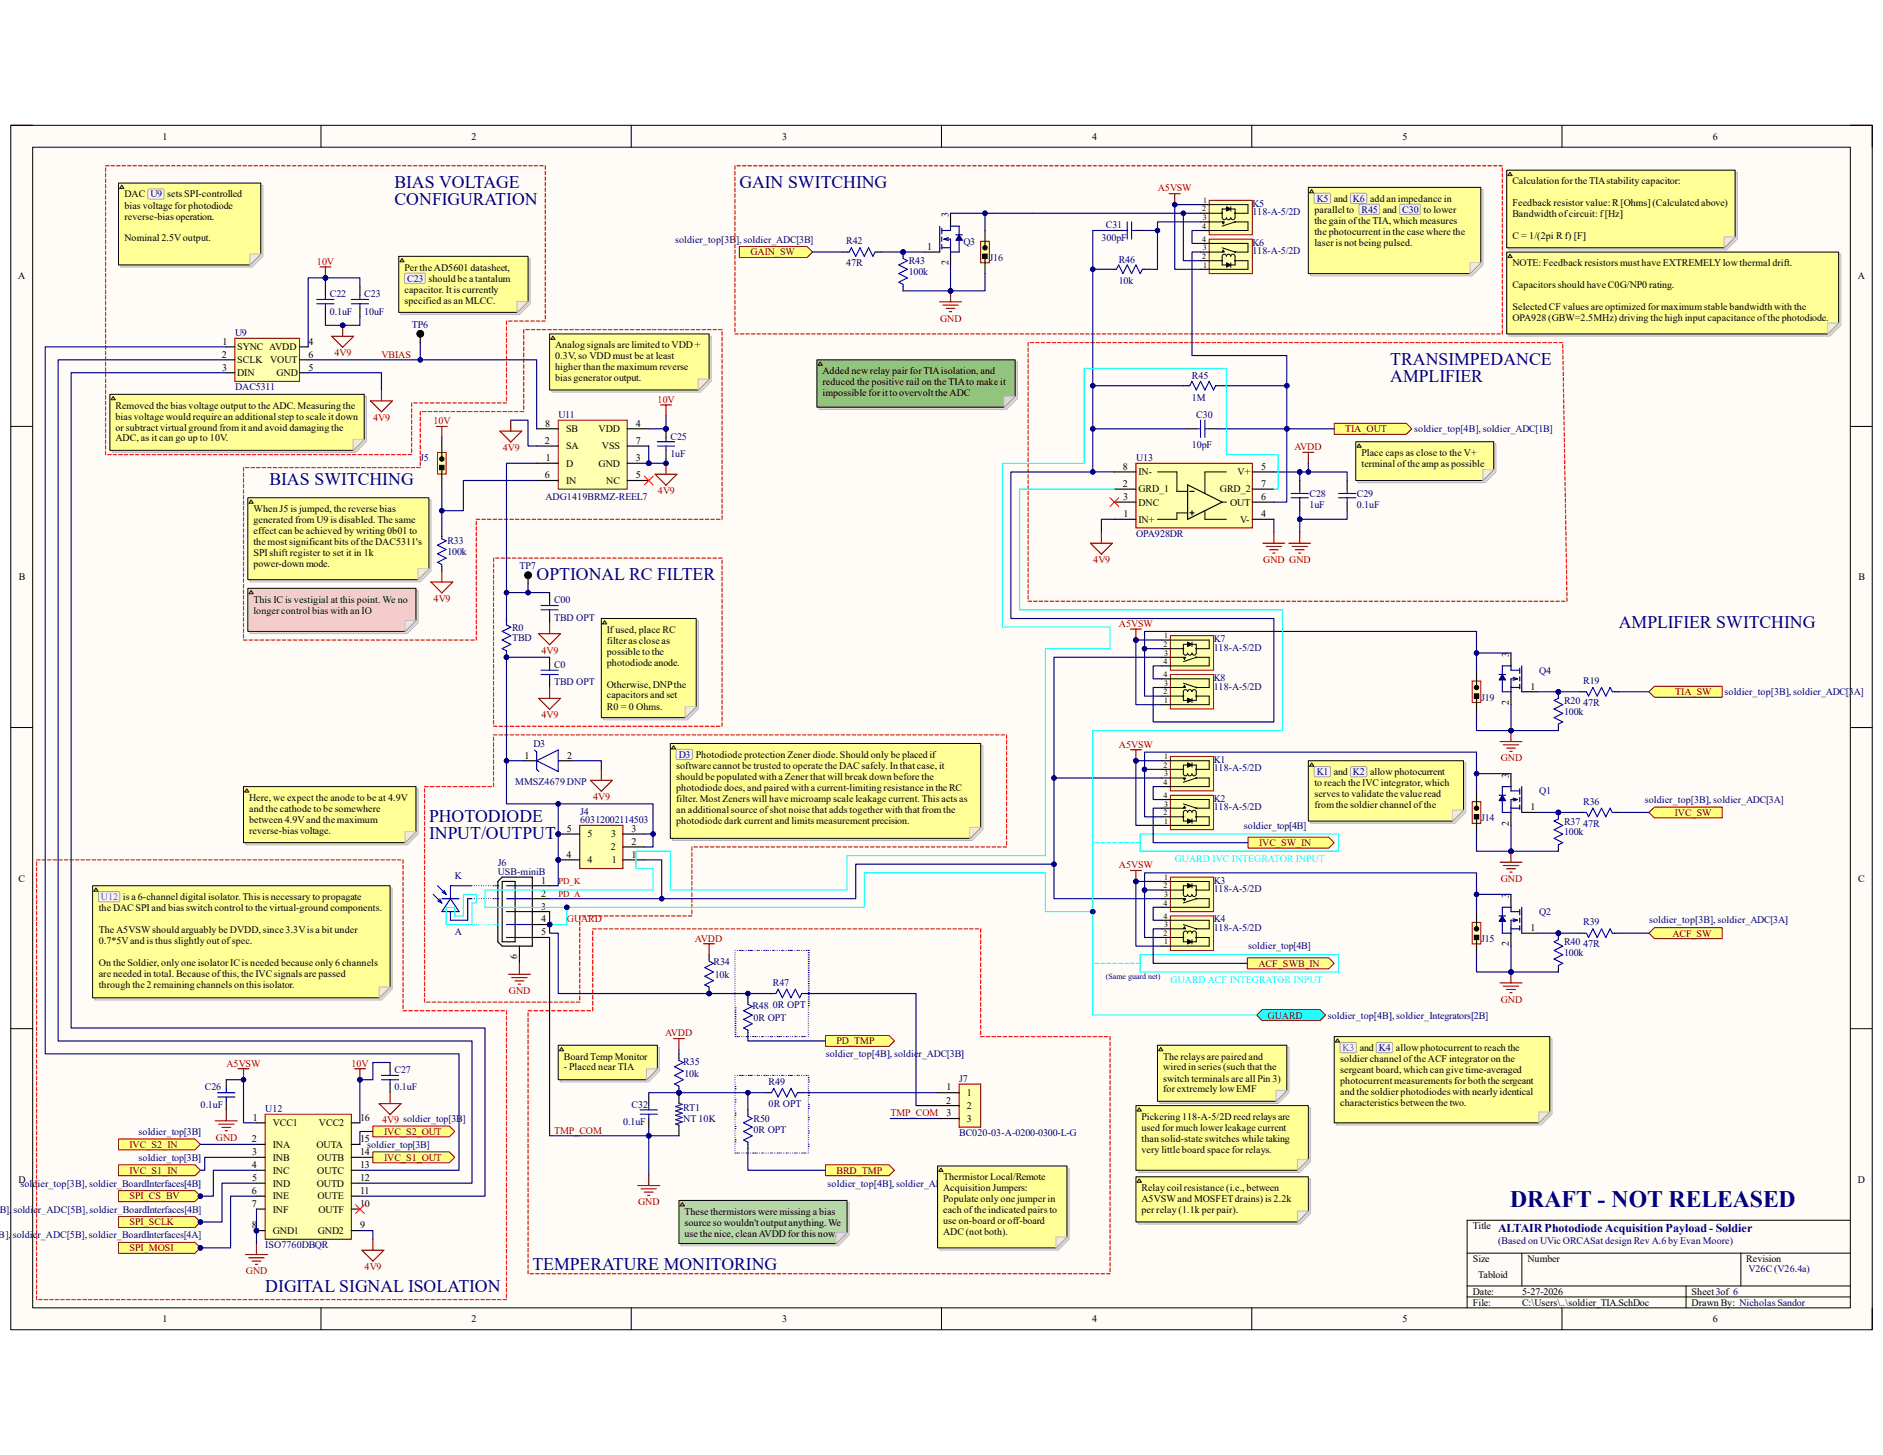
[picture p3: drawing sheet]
<svg xmlns="http://www.w3.org/2000/svg" width="279mm" height="216mm" viewBox="0 0 279 216" stroke-linecap="round" stroke-linejoin="round" font-family="sans-serif">
<defs><g id="words">
<text font-size="3.5" fill="#000080" x="224.1" y="179.1">DRAFT - NOT RELEASED</text>
<g font-size="2.6" fill="#000080">
<text x="58.5" y="27.9">BIAS VOLTAGE</text>
<text x="109.7" y="27.9">GAIN SWITCHING</text>
<text x="58.5" y="30.4">CONFIGURATION</text>
<text x="206.3" y="54.1">TRANSIMPEDANCE</text>
<text x="206.3" y="56.6">AMPLIFIER</text>
<text x="40" y="72">BIAS SWITCHING</text>
<text x="79.6" y="86.1">OPTIONAL RC FILTER</text>
<text x="240.2" y="93.1">AMPLIFIER SWITCHING</text>
<text x="63.7" y="121.9">PHOTODIODE</text>
<text x="63.7" y="124.5">INPUT/OUTPUT</text>
<text x="39.4" y="191.6">DIGITAL SIGNAL ISOLATION</text>
<text x="79" y="188.4">TEMPERATURE MONITORING</text>
</g>
<text font-size="1.8" fill="#000080" x="222.3" y="182.9">ALTAIR Photodiode Acquisition Payload - Soldier</text>
<g font-size="1.5">
<text x="24.1" y="20.7">1</text>
<text x="70" y="20.7">2</text>
<text x="116.1" y="20.7">3</text>
<text x="162.1" y="20.7">4</text>
<text x="208.1" y="20.7">5</text>
<text x="254.1" y="20.7">6</text>
<text x="18.5" y="29.3">DAC U9 sets SPI-controlled</text>
<text x="224.4" y="27.3">Calculation for the TIA stability capacitor:</text>
<text x="18.5" y="30.9">bias voltage for photodiode</text>
<text x="18.5" y="32.6">reverse-bias operation.</text>
<text x="18.5" y="35.8">Nominal 2.5V output.</text>
<text x="140.7" y="32.3" transform="rotate(-90 140.7 32.3)">3</text>
<text x="195" y="31.6">parallel to</text>
<text x="195" y="33.2">the gain of the TIA, which measures</text>
<text x="195" y="34.8">the photocurrent in the case where the</text>
<text x="224.4" y="30.6">Feedback resistor value: R [Ohms] (Calculated above)</text>
<text x="224.4" y="32.3">Bandwidth of circuit: f [Hz]</text>
<text x="224.4" y="35.5">C = 1/(2pi R f) [F]</text>
<text x="2.7" y="41.4">A</text>
<text x="60" y="40.2">Per the AD5601 datasheet,</text>
<text x="137.6" y="37.1">1</text>
<text x="140.7" y="39.4" transform="rotate(-90 140.7 39.4)">2</text>
<text x="195" y="36.5">laser is not being pulsed.</text>
<text x="224.4" y="39.5">NOTE: Feedback resistors must have EXTREMELY low thermal drift.</text>
<text x="275.7" y="41.4">A</text>
<text x="60" y="43.5">capacitor. It is currently</text>
<text x="60" y="45.1">specified as an MLCC.</text>
<text x="224.4" y="42.8">Capacitors should have C0G/NP0 rating.</text>
<text x="224.4" y="46">Selected CF values are optimized for maximum stable bandwidth with the</text>
<text x="224.4" y="47.6">OPA928 (GBW=2.5MHz) driving the high input capacitance of the photodiode.</text>
<text x="32.9" y="53.1">2</text>
<text x="33" y="51.1">1</text>
<text x="35.2" y="52">SYNC AVDD</text>
<text x="35.2" y="53.9">SCLK</text>
<text x="40.1" y="53.9">VOUT</text>
<text x="45.8" y="53.1">6</text>
<text x="45.8" y="51.1">4</text>
<text x="82.4" y="51.7">Analog signals are limited to VDD +</text>
<text x="82.4" y="53.3">0.3V, so VDD must be at least</text>
<text x="33" y="55">3</text>
<text x="35.2" y="55.8">DIN</text>
<text x="41" y="55.8">GND</text>
<text x="45.8" y="55">5</text>
<text x="82.4" y="54.9">higher than the maximum reverse</text>
<text x="82.4" y="56.6">bias generator output.</text>
<text x="122" y="55.5">Added new relay pair for TIA isolation, and</text>
<text x="122" y="57.2">reduced the positive rail on the TIA to make it</text>
<text x="122" y="58.8">impossible for it to overvolt the ADC</text>
<text x="17.1" y="60.6">Removed the bias voltage output to the ADC. Measuring the</text>
<text x="17.1" y="62.3">bias voltage would require an additional step to scale it down</text>
<text x="17.1" y="63.9">or subtract virtual ground from it and avoid damaging the</text>
<text x="17.1" y="65.5">ADC, as it can go up to 10V.</text>
<text x="80.9" y="65.9">2</text>
<text x="80.9" y="63.3">8</text>
<text x="84" y="64.1">SB</text>
<text x="88.8" y="64.1">VDD</text>
<text x="94.4" y="63.3">4</text>
<text x="94.4" y="65.9">7</text>
<text x="80.9" y="71">6</text>
<text x="81" y="68.4">1</text>
<text x="84" y="69.3">D</text>
<text x="84" y="66.7">SA</text>
<text x="84" y="71.8">IN</text>
<text x="88.8" y="69.3">GND</text>
<text x="89.3" y="66.7">VSS</text>
<text x="90" y="71.8">NC</text>
<text x="94.4" y="68.4">3</text>
<text x="94.4" y="71">5</text>
<text x="166.6" y="69.7">8</text>
<text x="168.9" y="70.5">IN-</text>
<text x="183.6" y="70.5">V+</text>
<text x="187.2" y="69.7">5</text>
<text x="202" y="67.6">Place caps as close to the V+</text>
<text x="202" y="69.3">terminal of the amp as possible</text>
<text x="37.6" y="76">When J5 is jumped, the reverse bias</text>
<text x="37.6" y="77.6">generated from U9 is disabled. The same</text>
<text x="166.6" y="72.3">2</text>
<text x="166.7" y="74.2">3</text>
<text x="166.7" y="76.8">1</text>
<text x="168.9" y="77.6">IN+</text>
<text x="168.9" y="73.1">GRD_1</text>
<text x="168.9" y="75">DNC</text>
<text x="181" y="73.1">GRD_2</text>
<text x="182.5" y="75">OUT</text>
<text x="184" y="77.6">V-</text>
<text x="187.2" y="76.8">4</text>
<text x="187.2" y="72.3">7</text>
<text x="187.2" y="74.2">6</text>
<text x="37.6" y="79.2">effect can be achieved by writing 0b01 to</text>
<text x="37.6" y="80.9">the most significant bits of the DAC5311's</text>
<text x="37.6" y="82.5">SPI shift register to set it in 1k</text>
<text x="2.8" y="86.1">B</text>
<text x="37.6" y="84.1">power-down mode.</text>
<text x="37.6" y="89.4">This IC is vestigial at this point. We no</text>
<text x="275.8" y="86.1">B</text>
<text x="37.6" y="91.1">longer control bias with an IO</text>
<text x="90" y="93.9">If used, place RC</text>
<text x="90" y="95.5">filter as close as</text>
<text x="90" y="97.2">possible to the</text>
<text x="90" y="98.8">photodiode anode.</text>
<text x="223.9" y="97.5" transform="rotate(-90 223.9 97.5)">3</text>
<text x="90" y="102">Otherwise, DNP the</text>
<text x="90" y="103.6">capacitors and set</text>
<text x="90" y="105.3">R0 = 0 Ohms.</text>
<text x="223.9" y="104.6" transform="rotate(-90 223.9 104.6)">2</text>
<text x="227.1" y="102.3">1</text>
<text x="77.8" y="112.6">1</text>
<text x="84.2" y="112.6">2</text>
<text x="37" y="118.8">Here, we expect the anode to be at 4.9V</text>
<text x="100.3" y="114.1">software cannot be trusted to operate the DAC safely. In that case, it</text>
<text x="100.3" y="115.7">should be populated with a Zener that will break down before the</text>
<text x="100.3" y="117.4">photodiode does, and paired with a current-limiting resistance in the RC</text>
<text x="100.3" y="119">filter. Most Zeners will have microamp scale leakage current. This acts as</text>
<text x="195" y="116.7">to reach the IVC integrator, which</text>
<text x="195" y="118.3">serves to validate the value read</text>
<text x="195" y="119.9">from the soldier channel of the</text>
<text x="223.9" y="115.4" transform="rotate(-90 223.9 115.4)">3</text>
<text x="37" y="120.5">and the cathode to be somewhere</text>
<text x="37" y="122.1">between 4.9V and the maximum</text>
<text x="37" y="123.7">reverse-bias voltage.</text>
<text x="84.1" y="123.4">5</text>
<text x="87.2" y="124.2">5</text>
<text x="90.7" y="124.2">3</text>
<text x="93.7" y="125.3">2</text>
<text x="93.7" y="123.4">3</text>
<text x="100.3" y="120.6">an additional source of shot noise that adds together with that from the</text>
<text x="100.3" y="122.3">photodiode dark current and limits measurement precision.</text>
<text x="223.9" y="122.5" transform="rotate(-90 223.9 122.5)">2</text>
<text x="227.1" y="120.2">1</text>
<text x="2.8" y="130.8">C</text>
<text x="80.3" y="131.1">1</text>
<text x="84.1" y="127.3">4</text>
<text x="87.2" y="128.1">4</text>
<text x="90.6" y="126.2">2</text>
<text x="90.8" y="128.1">1</text>
<text x="93.7" y="127.3">1</text>
<text x="275.7" y="130.8">C</text>
<text x="14.6" y="135.2">the DAC SPI and bias switch control to the virtual-ground components.</text>
<text x="80.3" y="133.1">2</text>
<text x="80.3" y="135">3</text>
<text x="80.3" y="136.9">4</text>
<text x="223.9" y="133.3" transform="rotate(-90 223.9 133.3)">3</text>
<text x="14.6" y="138.4">The A5VSW should arguably be DVDD, since 3.3V is a bit under</text>
<text x="14.6" y="140.1">0.7*5V and is thus slightly out of spec.</text>
<text x="14.6" y="143.3">On the Soldier, only one isolator IC is needed because only 6 channels</text>
<text x="76.8" y="142.4" transform="rotate(-90 76.8 142.4)">6</text>
<text x="80.3" y="138.8">5</text>
<text x="223.9" y="140.4" transform="rotate(-90 223.9 140.4)">2</text>
<text x="227.1" y="138.1">1</text>
<text x="14.6" y="145">are needed in total. Because of this, the IVC signals are passed</text>
<text x="14.6" y="146.6">through the 2 remaining channels on this isolator.</text>
<text x="83.7" y="157.2">Board Temp Monitor</text>
<text x="83.7" y="158.8">- Placed near TIA</text>
<text x="140.5" y="161.8">1</text>
<text x="172.6" y="157.2">The relays are paired and</text>
<text x="172.6" y="158.8">wired in series (such that the</text>
<text x="172.6" y="160.5">switch terminals are all Pin 3)</text>
<text x="198.8" y="157.6">soldier channel of the ACF integrator on the</text>
<text x="198.8" y="159.3">sergeant board, which can give time-averaged</text>
<text x="198.8" y="160.9">photocurrent measurements for both the sergeant</text>
<text x="37.5" y="166.3">1</text>
<text x="40.5" y="167.1">VCC1</text>
<text x="47.3" y="167.1">VCC2</text>
<text x="53.4" y="166.3">16</text>
<text x="140.4" y="163.7">2</text>
<text x="140.4" y="165.7">3</text>
<text x="143.5" y="162.6">1</text>
<text x="143.5" y="164.5">2</text>
<text x="143.5" y="166.5">3</text>
<text x="169.4" y="166.2">Pickering 118-A-5/2D reed relays are</text>
<text x="169.4" y="167.8">used for much lower leakage current</text>
<text x="172.6" y="162.1">for extremely low EMF</text>
<text x="198.8" y="162.5">and the soldier photodiodes with nearly identical</text>
<text x="198.8" y="164.1">characteristics between the two.</text>
<text x="37.4" y="169.5">2</text>
<text x="37.4" y="173.3">4</text>
<text x="37.4" y="171.4">3</text>
<text x="40.5" y="170.3">INA</text>
<text x="40.5" y="172.2">INB</text>
<text x="46.9" y="170.3">OUTA</text>
<text x="47.1" y="172.2">OUTB</text>
<text x="53.4" y="173.3">13</text>
<text x="53.4" y="171.4">14</text>
<text x="53.4" y="169.5">15</text>
<text x="169.4" y="169.4">than solid-state switches while taking</text>
<text x="169.4" y="171.1">very little board space for relays.</text>
<text x="2.8" y="175.5">D</text>
<text x="37.4" y="177.2">6</text>
<text x="37.4" y="179.1">7</text>
<text x="37.4" y="175.3">5</text>
<text x="40.5" y="174.2">INC</text>
<text x="40.5" y="176.1">IND</text>
<text x="40.5" y="178">INE</text>
<text x="40.5" y="179.9">INF</text>
<text x="47" y="176.1">OUTD</text>
<text x="47.1" y="174.2">OUTC</text>
<text x="47.1" y="178">OUTE</text>
<text x="47.2" y="179.9">OUTF</text>
<text x="53.4" y="179.1">10</text>
<text x="53.4" y="177.2">11</text>
<text x="53.4" y="175.3">12</text>
<text x="140" y="175.1">Thermistor Local/Remote</text>
<text x="140" y="176.7">Acquisition Jumpers:</text>
<text x="140" y="178.4">Populate only one jumper in</text>
<text x="169.4" y="176.7">Relay coil resistance (i.e., between</text>
<text x="169.4" y="178.4">A5VSW and MOSFET drains) is 2.2k</text>
<text x="169.4" y="180">per relay (1.1k per pair).</text>
<text x="275.7" y="175.5">D</text>
<text x="37.4" y="182.3">8</text>
<text x="40.5" y="183.1">GND1</text>
<text x="47.2" y="183.1">GND2</text>
<text x="53.4" y="182.3">9</text>
<text x="101.6" y="180.3">These thermistors were missing a bias</text>
<text x="101.6" y="181.9">source so wouldn't output anything. We</text>
<text x="101.6" y="183.5">use the nice, clean AVDD for this now.</text>
<text x="140" y="180">each of the indicated pairs to</text>
<text x="140" y="181.6">use on-board or off-board</text>
<text x="140" y="183.3">ADC (not both).</text>
<text x="218.5" y="182.4">Title</text>
<text x="218.5" y="187.2">Size</text>
<text x="219.3" y="189.7">Tabloid</text>
<text x="226.7" y="187.2">Number</text>
<text x="259.1" y="187.2">Revision</text>
<text x="24.1" y="196.2">1</text>
<text x="70" y="196.2">2</text>
<text x="116.1" y="196.2">3</text>
<text x="162.1" y="196.2">4</text>
<text x="208.1" y="196.2">5</text>
<text x="218.5" y="192.1">Date:</text>
<text x="218.5" y="193.8">File:</text>
<text x="225.8" y="192.1">5-27-2026</text>
<text x="225.8" y="193.8">C:\Users\..\soldier_TIA.SchDoc</text>
<text x="251" y="192.1">Sheet of 6</text>
<text x="251" y="193.8">Drawn By: Nicholas Sandor</text>
<text x="254.1" y="196.2">6</text>
</g>
<g font-size="1.5" fill="#800000">
<text x="171.8" y="28.4">A5VSW</text>
<text x="47" y="39.3">10V</text>
<text x="111.3" y="37.9">GAIN_SW</text>
<text x="139.5" y="47.7">GND</text>
<text x="49.6" y="52.8">4V9</text>
<text x="56.6" y="53.1">VBIAS</text>
<text x="97.6" y="59.8">10V</text>
<text x="55.4" y="62.4">4V9</text>
<text x="64.3" y="62.9">10V</text>
<text x="199.6" y="64.1">TIA_OUT</text>
<text x="74.6" y="66.9">4V9</text>
<text x="192.1" y="66.8">AVDD</text>
<text x="97.6" y="73.3">4V9</text>
<text x="162.2" y="83.5">4V9</text>
<text x="187.5" y="83.5">GND GND</text>
<text x="64.3" y="89.3">4V9</text>
<text x="166" y="93">A5VSW</text>
<text x="80.3" y="97">4V9</text>
<text x="80.3" y="106.6">4V9</text>
<text x="248.6" y="103.1">TIA_SW</text>
<text x="166" y="111">A5VSW</text>
<text x="222.7" y="112.9">GND</text>
<text x="88" y="118.7">4V9</text>
<text x="186.8" y="125.5">IVC_SW_IN</text>
<text x="248.5" y="121">IVC_SW</text>
<text x="166" y="128.9">A5VSW</text>
<text x="222.7" y="130.9">GND</text>
<text x="84.1" y="136.9">GUARD</text>
<text x="103.1" y="139.7">AVDD</text>
<text x="186.7" y="143.4">ACF_SWB_IN</text>
<text x="248.2" y="139">ACF_SW</text>
<text x="75.5" y="147.5">GND</text>
<text x="222.7" y="148.8">GND</text>
<text x="98.7" y="153.8">AVDD</text>
<text x="124.1" y="154.9">PD_TMP</text>
<text x="188.1" y="151.1">GUARD</text>
<text x="33.6" y="158.3">A5VSW</text>
<text x="52.2" y="158.3">10V</text>
<text x="56.7" y="166.7">4V9 soldier_top[3B]</text>
<text x="132.1" y="165.7">TMP_COM</text>
<text x="19.2" y="170.3">IVC_S2_IN</text>
<text x="32" y="169.2">GND</text>
<text x="57" y="172.2">IVC_S1_OUT</text>
<text x="57" y="168.4">IVC_S2_OUT</text>
<text x="82.2" y="168.2">TMP_COM</text>
<text x="19.2" y="178">SPI_CS_BV</text>
<text x="19.2" y="174.2">IVC_S1_IN</text>
<text x="94.7" y="178.9">GND</text>
<text x="124.1" y="174.2">BRD_TMP</text>
<text x="19.2" y="181.8">SPI_SCLK</text>
<text x="19.2" y="185.7">SPI_MOSI</text>
<text x="36.5" y="189.1">GND</text>
<text x="54.1" y="188.4">4V9</text>
</g>
<g font-size="1.5" fill="#00008b">
<text x="195.4" y="29.9">K5 and K6 add an impedance in</text>
<text x="202" y="31.5">R45 and C30 to lower</text>
<text x="60.4" y="41.8">C23 should be a tantalum</text>
<text x="100.7" y="112.4">D3 Photodiode protection Zener diode. Should only be placed if</text>
<text x="195.4" y="115">K1 and K2 allow photocurrent</text>
</g>
<g font-size="1.5" fill="#000080">
<text x="100.2" y="36">soldier_top[3B], soldier_ADC[3B]</text>
<text x="163.4" y="35.8">300pF</text>
<text x="164.1" y="33.9">C31</text>
<text x="185.8" y="30.7">K5</text>
<text x="185.8" y="32">118-A-5/2D</text>
<text x="125.6" y="36.3">R42</text>
<text x="125.6" y="39.5">47R</text>
<text x="134.8" y="39.2">R43</text>
<text x="134.8" y="40.8">100k</text>
<text x="143" y="36.3">Q3</text>
<text x="146.8" y="38.7">J16</text>
<text x="166" y="39">R46</text>
<text x="185.8" y="36.4">K6</text>
<text x="185.8" y="37.7">118-A-5/2D</text>
<text x="48.9" y="44.1">C22</text>
<text x="48.9" y="46.7">0.1uF</text>
<text x="54.1" y="44.1">C23</text>
<text x="54.1" y="46.7">10uF</text>
<text x="166" y="42.2">10k</text>
<text x="34.9" y="49.9">U9</text>
<text x="61.1" y="48.6">TP6</text>
<text x="34.9" y="57.9">DAC5311</text>
<text x="176.9" y="56.3">R45</text>
<text x="176.9" y="59.5">1M</text>
<text x="82.8" y="62">U11</text>
<text x="99.5" y="65.2">C25</text>
<text x="177.5" y="62">C30</text>
<text x="209.8" y="64.1">soldier_top[4B], soldier_ADC[1B]</text>
<text x="62.4" y="68.4">J5</text>
<text x="99.5" y="67.8">1uF</text>
<text x="168.6" y="68.4">U13</text>
<text x="176.9" y="66.5">10pF</text>
<text x="80.9" y="74.2">ADG1419BRMZ-REEL7</text>
<text x="194.3" y="73.7">C28</text>
<text x="194.3" y="75.4">1uF</text>
<text x="201.3" y="73.7">C29</text>
<text x="201.3" y="75.4">0.1uF</text>
<text x="66.4" y="80.8">R33</text>
<text x="66.4" y="82.4">100k</text>
<text x="168.6" y="79.6">OPA928DR</text>
<text x="77.1" y="84.4">TP7</text>
<text x="82.2" y="89.5">C00</text>
<text x="76" y="93.6">R0</text>
<text x="76" y="95.2">TBD</text>
<text x="82.2" y="92.1">TBD OPT</text>
<text x="180.1" y="95.3">K7</text>
<text x="82.2" y="99.1">C0</text>
<text x="82.2" y="101.7">TBD OPT</text>
<text x="180.1" y="96.6">118-A-5/2D</text>
<text x="180.1" y="101">K8</text>
<text x="228.4" y="99.9">Q4</text>
<text x="234.9" y="101.5">R19</text>
<text x="180.1" y="102.3">118-A-5/2D</text>
<text x="219.8" y="104">J19</text>
<text x="232.1" y="104.4">R20</text>
<text x="232.1" y="106">100k</text>
<text x="234.9" y="104.8">47R</text>
<text x="255.9" y="103.1">soldier_top[3B], soldier_ADC[3A]</text>
<text x="79.2" y="110.8">D3</text>
<text x="180.1" y="113.2">K1</text>
<text x="76.5" y="116.4">MMSZ4679 DNP</text>
<text x="180.1" y="114.5">118-A-5/2D</text>
<text x="180.1" y="119">K2</text>
<text x="228.4" y="117.9">Q1</text>
<text x="234.9" y="119.4">R36</text>
<text x="244.1" y="119.1">soldier_top[3B], soldier_ADC[3A]</text>
<text x="86.1" y="120.9">J4</text>
<text x="86.1" y="122.2">60312002114503</text>
<text x="180.1" y="120.2">118-A-5/2D</text>
<text x="184.6" y="123">soldier_top[4B]</text>
<text x="219.8" y="121.9">J14</text>
<text x="232.1" y="122.3">R37</text>
<text x="232.1" y="124">100k</text>
<text x="234.9" y="122.7">47R</text>
<text x="67.5" y="130.5">K</text>
<text x="73.9" y="128.6">J6</text>
<text x="73.9" y="129.8">USB-miniB</text>
<text x="180.1" y="131.1">K3</text>
<text x="180.1" y="132.4">118-A-5/2D</text>
<text x="180.1" y="136.9">K4</text>
<text x="228.4" y="135.8">Q2</text>
<text x="234.9" y="137.3">R39</text>
<text x="244.7" y="137">soldier_top[3B], soldier_ADC[3A]</text>
<text x="67.5" y="138.8">A</text>
<text x="105.9" y="143.3">R34</text>
<text x="180.1" y="138.1">118-A-5/2D</text>
<text x="185.2" y="140.9">soldier_top[4B]</text>
<text x="219.8" y="139.8">J15</text>
<text x="232.1" y="140.3">R40</text>
<text x="232.1" y="141.9">100k</text>
<text x="234.9" y="140.6">47R</text>
<text x="106" y="145.1">10k</text>
<text x="111.6" y="149.6">R48</text>
<text x="114.7" y="146.3">R47</text>
<text x="114.7" y="149.5">0R OPT</text>
<text x="111.8" y="151.5">0R OPT</text>
<text x="197" y="151.1">soldier_top[4B], soldier_Integrators[2B]</text>
<text x="30.4" y="161.8">C26</text>
<text x="58.5" y="159.3">C27</text>
<text x="58.5" y="161.8">0.1uF</text>
<text x="101.4" y="158">R35</text>
<text x="101.6" y="159.8">10k</text>
<text x="114" y="161">R49</text>
<text x="122.5" y="156.9">soldier_top[4B], soldier_ADC[3B]</text>
<text x="142.3" y="160.5">J7</text>
<text x="29.8" y="164.4">0.1uF</text>
<text x="39.4" y="165">U12</text>
<text x="92.5" y="166.9">0.1uF</text>
<text x="93.7" y="164.4">C32</text>
<text x="101.4" y="166.5">NT 10K</text>
<text x="101.4" y="164.8">RT1</text>
<text x="111.8" y="166.5">R50</text>
<text x="114" y="164.3">0R OPT</text>
<text x="20.6" y="172.2">soldier_top[3B]</text>
<text x="20.6" y="168.4">soldier_top[3B]</text>
<text x="54.5" y="170.3">soldier_top[3B]</text>
<text x="111.8" y="168.1">0R OPT</text>
<text x="142.3" y="168.6">BC020-03-A-0200-0300-L-G</text>
<text x="-.8" y="179.9">3B], soldier_ADC[5B], soldier_BoardInterfaces[4B]</text>
<text x="3" y="176.1">soldier_top[3B], soldier_BoardInterfaces[4B]</text>
<text x="122.8" y="176.1">soldier_top[4B], soldier_ADC[3B]</text>
<text x="-.9" y="183.7">3B], soldier_ADC[5B], soldier_BoardInterfaces[4A]</text>
<text x="39.4" y="185.2">ISO7760DBQR</text>
<text x="222.3" y="184.5">(Based on UVic ORCASat design Rev A.6 by Evan Moore)</text>
<text x="259.4" y="188.7">V26C (V26.4a)</text>
<text x="254.6" y="192.2">3</text>
</g>
<g font-size="1.5" fill="#0ff">
<text x="174.3" y="127.9">GUARD IVC INTEGRATOR INPUT</text>
<text x="173.7" y="145.8">GUARD ACF INTEGRATOR INPUT</text>
</g>
<g font-size="1.5" fill="#5050db">
<text x="15" y="133.6">U12 is a 6-channel digital isolator. This is necessary to propagate</text>
<text x="199.2" y="156">K3 and K4 allow photocurrent to reach the</text>
</g>
<g font-size="1.3" fill="#800000">
<text x="82.8" y="131.1">PD_K</text>
<text x="82.8" y="133.1">PD_A</text>
</g>
<g font-size="1.2">
<text x="178.4" y="31.4">2</text>
<text x="178.4" y="34">4</text>
<text x="178.4" y="35.9">4</text>
<text x="178.5" y="32.7">3</text>
<text x="178.5" y="30.1">1</text>
<text x="178.4" y="38.4">2</text>
<text x="178.5" y="37.1">3</text>
<text x="178.5" y="39.7">1</text>
<text x="172.8" y="94.7">1</text>
<text x="172.6" y="96">2</text>
<text x="172.6" y="98.6">4</text>
<text x="172.6" y="100.5">4</text>
<text x="172.7" y="97.3">3</text>
<text x="172.7" y="101.8">3</text>
<text x="172.6" y="103">2</text>
<text x="172.8" y="104.3">1</text>
<text x="172.6" y="113.9">2</text>
<text x="172.8" y="112.6">1</text>
<text x="172.6" y="116.5">4</text>
<text x="172.6" y="118.4">4</text>
<text x="172.7" y="115.2">3</text>
<text x="172.7" y="119.7">3</text>
<text x="172.6" y="120.9">2</text>
<text x="172.8" y="122.2">1</text>
<text x="172.6" y="131.8">2</text>
<text x="172.8" y="130.6">1</text>
<text x="172.6" y="134.4">4</text>
<text x="172.6" y="136.3">4</text>
<text x="172.7" y="133.1">3</text>
<text x="172.7" y="137.6">3</text>
<text x="172.6" y="138.9">2</text>
<text x="172.8" y="140.1">1</text>
</g>
<text font-size="1.2" fill="#000080" x="164.1" y="145.2">(Same guard net)</text>
</g></defs>
<path d="M1.6 18.6h276.2v178.7h-276.2z" fill-rule="evenodd" fill="#fffcf8"/>
<path d="M1.6 18.6h276.2v178.7h-276.2z" fill="none" stroke="#000" stroke-width=".15"/>
<path d="M4.8 21.8h269.8v172.3h-269.8z" fill-rule="evenodd" fill="#fffcf8"/>
<g fill="none" stroke="#000" stroke-width=".15">
<path d="M1.6 18.6h3.2M47.6 18.6v3.2M93.7 18.6v3.2M139.7 18.6v3.2M185.7 18.6v3.2M231.8 18.6v3.2M274.6 18.6h3.2v3.2M4.8 21.8h269.8v172.3h-269.8zM1.6 63.3h3.2M274.6 63.3h3.2M1.6 108h3.2M274.6 108h3.2"/>
<path d="M1.6 152.6h3.2M274.6 152.6h3.2M47.6 194.1v3.2M93.7 194.1v3.2M139.7 194.1v3.2M185.7 194.1v3.2M217.7 185.9h56.9M217.7 190.8h56.9M217.7 192.4h56.9M225.8 185.9v4.9M231.8 194.1v3.2M250.2 190.8v3.3"/>
<path d="M258.3 185.9v4.9M274.6 181.1h-56.9v13M277.8 194.1v3.2"/>
</g>
<path d="M47.5 39.6h1.6M48.3 39.6v1.6" fill="none" stroke="#800000" stroke-width=".17"/>
<circle cx="48.3" cy="41.2" r=".32" fill="#000080"/>
<circle cx="48.3" cy="41.2" r=".32" fill="none" stroke="#000080" stroke-width=".15"/>
<g fill="none" stroke="#000" stroke-width=".17">
<path d="M48.3 42.5v1.3M48.3 45.7v1.3M53.4 42.5v1.3M53.4 45.7v1.3M62.4 50v.8"/>
<circle cx="62.4" cy="49.5" r=".47"/>
</g>
<path d="M47 45.1h2.6M47 44.4h2.6M48.3 43.8v.6M48.3 45.1v.6M52.1 45.1h2.6M52.1 44.4h2.6M53.4 43.8v.6M53.4 45.1v.6" fill="none" stroke="#00f" stroke-width=".17"/>
<circle cx="62.4" cy="49.5" r=".49" fill="#000"/>
<circle cx="62.4" cy="49.5" r=".49" fill="none" stroke="#000" stroke-width=".15"/>
<path d="M17.6 180.5h11.3l.8 .8-.8 .8h-11.3z" fill-rule="evenodd" fill="#ffff80"/>
<path d="M17.6 180.5h11.3l.8 .8-.8 .8h-11.3z" fill="none" stroke="#800000" stroke-width=".15"/>
<circle cx="29.7" cy="181.3" r=".32" fill="#000080"/>
<circle cx="29.7" cy="181.3" r=".32" fill="none" stroke="#000080" stroke-width=".15"/>
<path d="M17.6 184.4h11.3l.8 .8-.8 .8h-11.3z" fill-rule="evenodd" fill="#ffff80"/>
<path d="M17.6 184.4h11.3l.8 .8-.8 .8h-11.3z" fill="none" stroke="#800000" stroke-width=".15"/>
<circle cx="29.7" cy="185.2" r=".32" fill="#000080"/>
<circle cx="29.7" cy="185.2" r=".32" fill="none" stroke="#000080" stroke-width=".15"/>
<path d="M17.6 176.7h11.3l.8 .8-.8 .8h-11.3z" fill-rule="evenodd" fill="#ffff80"/>
<path d="M17.6 176.7h11.3l.8 .8-.8 .8h-11.3z" fill="none" stroke="#800000" stroke-width=".15"/>
<circle cx="29.7" cy="177.5" r=".32" fill="#000080"/>
<circle cx="29.7" cy="177.5" r=".32" fill="none" stroke="#000080" stroke-width=".15"/>
<g fill="none" stroke="#f00" stroke-width=".17">
<path d="M15.7 24.9v.5M15.7 25.7v.6M15.7 26.6v.5M15.7 27.4v.5M15.7 28.2v.5M15.7 29v.5M15.7 29.9v.5M15.7 30.7v.5M15.7 31.5v.5M15.7 32.3v.5M15.7 33.2v.5M15.7 34v.5"/>
<path d="M15.7 34.8v.5M15.7 35.6v.5M15.7 36.5v.5M15.7 37.3v.5M15.7 38.1v.5M15.7 38.9v.5M15.7 39.7v.6M15.7 24.6h.5M16.5 24.6h.5M17.3 24.6h.5M18.1 24.6h.5M18.9 24.6h.5"/>
<path d="M19.7 24.6h.5M20.6 24.6h.5M21.4 24.6h.5M22.2 24.6h.5M23 24.6h.5M23.8 24.6h.5M24.6 24.6h.5M25.5 24.6h.5M26.3 24.6h.5M27.1 24.6h.5M27.9 24.6h.5M28.7 24.6h.5"/>
<path d="M29.5 24.6h.5M30.3 24.6h.6M31.2 24.6h.5M32 24.6h.5M32.8 24.6h.5M33.6 24.6h.5M34.4 24.6h.5M35.2 24.6h.5M36.1 24.6h.5M36.9 24.6h.5M37.7 24.6h.5M38.5 24.6h.5"/>
<path d="M39.3 24.6h.5M40.1 24.6h.5M40.9 24.6h.6M41.8 24.6h.5M42.6 24.6h.5M43.4 24.6h.5M44.2 24.6h.5M45 24.6h.5M45.8 24.6h.5M46.7 24.6h.5M47.5 24.6h.5M48.3 24.6h.5"/>
<path d="M49.1 24.6h.5M49.9 24.6h.5M50.7 24.6h.5M51.5 24.6h.6M52.4 24.6h.5M53.2 24.6h.5M54 24.6h.5M54.8 24.6h.5M55.6 24.6h.5M56.4 24.6h.6M57.3 24.6h.5M58.1 24.6h.5"/>
<path d="M58.9 24.6h.5M59.7 24.6h.5M60.5 24.6h.5M61.3 24.6h.5M62.2 24.6h.5M63 24.6h.5M63.8 24.6h.5M64.6 24.6h.5M65.4 24.6h.5M66.2 24.6h.5M67 24.6h.6M67.9 24.6h.5"/>
<path d="M68.7 24.6h.5M69.5 24.6h.5M70.3 24.6h.5M71.1 24.6h.5M71.9 24.6h.5M72.8 24.6h.5M73.6 24.6h.5M74.4 24.6h.5M75.2 24.6h.5M76 24.6h.5M76.8 24.6h.5M77.6 24.6h.6"/>
<path d="M78.5 24.6h.5M79.3 24.6h.5M80.1 24.6h.5M80.9 24.6v.5M80.9 25.4v.5M80.9 26.2v.6M80.9 27.1v.5M80.9 27.9v.5M80.9 28.7v.5M80.9 29.5v.6M80.9 30.4v.5M80.9 31.2v.5"/>
<path d="M80.9 32v.5M80.9 32.8v.5M80.9 33.7v.5M80.9 34.5v.5M80.9 35.3v.5M80.9 36.1v.5M80.9 36.9v.6M80.9 37.8v.5M80.9 38.6v.5M80.9 39.4v.5M15.7 40.6v.5M15.7 41.4v.5"/>
<path d="M15.7 42.2v.5M15.7 43v.6M15.7 43.9v.5M15.7 44.7v.5M15.7 45.5v.5M15.7 46.3v.6M15.7 47.2v.5M15.7 48v.5M15.7 48.8v.5M15.7 49.6v.6M15.7 50.5v.5M15.7 51.3v.5"/>
<path d="M15.7 52.1v.5M15.7 52.9v.6M15.7 53.8v.5M15.7 54.6v.5M15.7 55.4v.5M15.7 56.2v.5M15.7 57.1v.5M15.7 57.9v.5M15.7 58.7v.5M15.7 59.5v.5M61.1 59.8v.5M61.4 59.8h.5"/>
<path d="M62.2 59.8h.5M63 59.8h.6M63.9 59.8h.5M64.7 59.8h.5M65.5 59.8h.5M66.4 59.8h.5M67.2 59.8h.5M68 59.8h.5M68.8 59.8h.6M69.7 59.8h.5M70.5 59.8h.5M71.3 59.8h.5"/>
<path d="M72.2 59.8h.5M73 59.8h.5M73.8 59.8h.5M74.6 59.8h.6M75.2 47.6v.6M75.2 48.5v.5M75.2 49.4v.5M75.2 50.2v.6M75.2 51.1v.5M75.2 52v.5M75.2 52.8v.6M75.2 53.7v.6"/>
<path d="M75.2 54.6v.5M75.2 55.4v.6M75.2 56.3v.6M75.2 57.2v.5M75.2 58v.6M75.2 58.9v.6M75.5 47.6h.5M76.3 47.6h.5M77.1 47.6h.5M77.9 47.6h.5M78.8 47.6h.5M79.6 47.6h.5"/>
<path d="M80.4 47.6h.5M80.9 40.2v.5M80.9 41.1v.5M80.9 41.9v.5M80.9 42.7v.5M80.9 43.5v.5M80.9 44.3v.6M80.9 45.2v.5M80.9 46v.5M80.9 46.8v.5M15.7 60.4v.5M15.7 61.2v.5"/>
<path d="M15.7 62v.5M15.7 62.8v.5M15.7 63.7v.5M15.7 64.5v.5M15.7 65.3v.5M15.7 66.1v.5M15.7 66.9v.6M16 67.5h.5M16.8 67.5h.5M17.6 67.5h.5M18.4 67.5h.6M19.3 67.5h.5"/>
<path d="M20.1 67.5h.5M20.9 67.5h.5M21.8 67.5h.5M22.6 67.5h.5M23.4 67.5h.5M24.2 67.5h.5M25.1 67.5h.5M25.9 67.5h.5M26.7 67.5h.5M27.5 67.5h.5M28.4 67.5h.5M29.2 67.5h.5"/>
<path d="M30 67.5h.5M30.8 67.5h.6M31.7 67.5h.5M32.5 67.5h.5M33.3 67.5h.5M34.1 67.5h.6M35 67.5h.5M35.8 67.5h.5M36.6 67.5h.5M37.4 67.5h.6M38.3 67.5h.5M39.1 67.5h.5"/>
<path d="M39.9 67.5h.5M40.7 67.5h.6M41.6 67.5h.5M42.4 67.5h.5M43.2 67.5h.5M44 67.5h.6M44.9 67.5h.5M45.7 67.5h.5M46.5 67.5h.5M47.3 67.5h.6M48.2 67.5h.5M49 67.5h.5"/>
<path d="M49.8 67.5h.5M50.7 67.5h.5M51.5 67.5h.5M52.3 67.5h.5M53.1 67.5h.5M54 67.5h.5M54.8 67.5h.5M55.6 67.5h.5M56.4 67.5h.5M57.3 67.5h.5M58.1 67.5h.5M58.9 67.5h.5"/>
<path d="M59.7 67.5h.6M60.6 67.5h.5M61.1 60.6v.6M61.1 61.5v.5M61.1 62.3v.6M61.1 63.2v.5M61.1 64.1v.5M61.1 64.9v.5M61.1 65.8v.5M61.1 66.6v.5"/>
</g>
<circle cx="96.3" cy="68.7" r=".32" fill="#000080"/>
<circle cx="96.3" cy="68.7" r=".32" fill="none" stroke="#000080" stroke-width=".15"/>
<path d="M82.8 62.3h10.3v10.3h-10.3z" fill-rule="evenodd" fill="#ffffb0"/>
<path d="M82.8 62.3h10.3v10.3h-10.3z" fill="none" stroke="#800000" stroke-width=".15"/>
<path d="M79.6 68.7h3.2M79.6 66.2h3.2M93.1 68.7h3.2" fill="none" stroke="#000" stroke-width=".17"/>
<circle cx="96.3" cy="68.7" r=".32" fill="#000080"/>
<circle cx="96.3" cy="68.7" r=".32" fill="none" stroke="#000080" stroke-width=".15"/>
<path d="M79.6 63.6h3.2M79.6 71.3h3.2M93.1 63.6h3.2M93.1 71.3h3.2M93.1 66.2h3.2" fill="none" stroke="#000" stroke-width=".17"/>
<circle cx="98.8" cy="63.6" r=".32" fill="#000080"/>
<circle cx="98.8" cy="63.6" r=".32" fill="none" stroke="#000080" stroke-width=".15"/>
<path d="M98.8 63.6v1.3" fill="none" stroke="#000" stroke-width=".17"/>
<circle cx="98.8" cy="63.6" r=".32" fill="#000080"/>
<circle cx="98.8" cy="63.6" r=".32" fill="none" stroke="#000080" stroke-width=".15"/>
<path d="M98.8 66.8v1.3" fill="none" stroke="#000" stroke-width=".17"/>
<path d="M97.5 66.2h2.6M97.5 65.5h2.6M98.8 64.9v.6M98.8 66.2v.6" fill="none" stroke="#00f" stroke-width=".17"/>
<path d="M95.6 70.7l1.3 1.3M96.9 70.7l-1.3 1.3" fill="none" stroke="#f00" stroke-width=".15"/>
<path d="M64.7 63.3h1.7M65.6 63.3v1.6" fill="none" stroke="#800000" stroke-width=".17"/>
<path d="M64.9 67.1h1.3v3.2h-1.3z" fill-rule="evenodd" fill="#ffffb0"/>
<path d="M64.9 67.1h1.3v3.2h-1.3z" fill="none" stroke="#800000" stroke-width=".15"/>
<path d="M65.6 65.5v2.5M65.6 69.5v2.4M65.6 79v.6M65.6 84.1v.6M81.5 87.9v1.3M81.5 91.1v1.3M81.5 97.5v1.3M81.5 100.7v1.3" fill="none" stroke="#000" stroke-width=".17"/>
<g fill="#000">
<path d="M65.2 69.1h.7v.6h-.7z" fill-rule="evenodd"/>
<circle cx="65.6" cy="68.1" r=".32"/>
</g>
<g fill="none" stroke="#000" stroke-width=".15">
<path d="M65.2 69.1h.7v.6h-.7z"/>
<circle cx="65.6" cy="68.1" r=".32"/>
</g>
<path d="M65.6 79.6v.3l.6 .4-1.3 .6 1.3 .6-1.3 .7 1.3 .6-1.3 .7 .7 .3v.3M80.3 90.5h2.5M80.3 89.9h2.5M80.3 99.4h2.5M81.5 89.2v.7M81.5 90.5v.6M81.5 98.8v.6M80.3 100.1h2.5M81.5 100.1v.6" fill="none" stroke="#00f" stroke-width=".17"/>
<g fill="none" stroke="#f00" stroke-width=".17">
<path d="M77.7 48.9v.6M77.7 49.8v.5M77.7 50.6v.6M77.7 51.5v.6M77.7 52.4v.5M77.7 53.3v.5M77.7 54.1v.6M77.7 55v.5M77.7 55.9v.5M77.7 56.7v.6M77.7 57.6v.5M77.7 58.5v.5"/>
<path d="M77.7 59.3v.6M78 48.9h.5M78.8 48.9h.5M79.7 48.9h.5M80.5 48.9h.5M81.3 48.9h.5M82.1 48.9h.5M82.9 48.9h.5M83.7 48.9h.5M84.6 48.9h.5M85.4 48.9h.5M86.2 48.9h.5"/>
<path d="M87 48.9h.5M87.8 48.9h.5M88.6 48.9h.6M89.5 48.9h.5M90.3 48.9h.5M91.1 48.9h.5M91.9 48.9h.5M92.7 48.9h.5M93.5 48.9h.6M94.4 48.9h.5M95.2 48.9h.5M96 48.9h.5"/>
<path d="M96.8 48.9h.5M97.6 48.9h.5M98.5 48.9h.5M99.3 48.9h.5M100.1 48.9h.5M100.9 48.9h.5M101.7 48.9h.5M102.5 48.9h.5M103.4 48.9h.5M104.2 48.9h.5M105 48.9h.5M105.8 48.9h.5"/>
<path d="M106.6 48.9h.5M107.1 49.2v.5M107.1 50.1v.5M107.1 50.9v.5M107.1 51.7v.5M107.1 52.5v.6M107.1 53.4v.5M107.1 54.2v.5M107.1 55v.5M107.1 55.8v.6M107.1 56.7v.5M107.1 57.5v.5"/>
<path d="M107.1 58.3v.5M107.1 59.2v.5M107.1 60v.5M36.1 69.4v.5M36.1 70.2v.5M36.1 71v.5M36.1 71.9v.5M36.1 72.7v.5M36.1 73.5v.5M36.1 74.3v.6M36.1 75.2v.5M36.1 76v.5"/>
<path d="M36.1 76.8v.5M36.1 77.6v.6M36.1 78.5v.5M36.1 79.3v.5M36.4 69.4h.6M37.3 69.4h.5M38.1 69.4h.5M38.9 69.4h.5M39.7 69.4h.5M40.5 69.4h.6M41.4 69.4h.5M42.2 69.4h.5"/>
<path d="M43 69.4h.5M43.8 69.4h.5M44.6 69.4h.5M45.5 69.4h.5M46.3 69.4h.5M47.1 69.4h.5M47.9 69.4h.5M48.7 69.4h.5M49.6 69.4h.5M50.4 69.4h.5M51.2 69.4h.5M52 69.4h.5"/>
<path d="M52.8 69.4h.5M53.6 69.4h.6M54.5 69.4h.5M55.3 69.4h.5M56.1 69.4h.5M56.9 69.4h.5M57.7 69.4h.6M58.6 69.4h.5M59.4 69.4h.5M60.2 69.4h.5M61 69.4h.5M61.8 69.4h.6"/>
<path d="M62.4 61.1v.5M62.4 61.9v.5M62.4 62.7v.5M62.4 63.6v.5M62.4 64.4v.5M62.4 65.2v.5M62.4 66.1v.5M62.4 66.9v.5M62.4 67.7v.5M62.4 68.6v.5M62.7 61.1h.5M63.5 61.1h.6"/>
<path d="M64.4 61.1h.5M65.2 61.1h.6M66.1 61.1h.5M66.9 61.1h.6M67.8 61.1h.5M68.6 61.1h.6M69.5 61.1h.5M70.4 61.1h.5M70.7 77.4v.5M70.7 78.2v.5M70.7 79v.5M70.7 79.8v.5"/>
<path d="M70.7 77.1h.5M71.2 61.1h.5M71.5 77.1h.5M72.1 61.1h.5M72.3 77.1h.6M72.9 61.1h.5M73.2 77.1h.5M73.8 61.1h.5M74 77.1h.5M74.6 61.1h.6M74.8 77.1h.5M75.5 61.1h.5"/>
<path d="M75.6 77.1h.6M76.3 61.1h.6M76.5 77.1h.5M77.2 61.1h.5M77.3 77.1h.5M77.7 60.2v.5M78.1 77.1h.6M79 77.1h.5M79.8 77.1h.5M80.6 77.1h.5M81.4 77.1h.6M82.3 77.1h.5"/>
<path d="M83.1 77.1h.5M83.9 77.1h.5M84.8 77.1h.5M85.6 77.1h.5M86.4 77.1h.5M87.2 77.1h.6M88.1 77.1h.5M88.9 77.1h.5M89.7 77.1h.6M90.6 77.1h.5M91.4 77.1h.5M92.2 77.1h.5"/>
<path d="M93 77.1h.6M93.9 77.1h.5M94.7 77.1h.5M95.5 77.1h.6M96.4 77.1h.5M97.2 77.1h.5M98 77.1h.5M98.8 77.1h.6M99.7 77.1h.5M100.5 77.1h.5M101.3 77.1h.6M102.2 77.1h.5"/>
<path d="M103 77.1h.5M103.8 77.1h.5M104.7 77.1h.5M105.5 77.1h.5M106.3 77.1h.5M107.1 60.8v.5M107.1 61.6v.6M107.1 62.5v.5M107.1 63.3v.5M107.1 64.1v.5M107.1 64.9v.6M107.1 65.8v.5"/>
<path d="M107.1 66.6v.5M107.1 67.4v.6M107.1 68.3v.5M107.1 69.1v.5M107.1 69.9v.5M107.1 70.7v.6M107.1 71.6v.5M107.1 72.4v.5M107.1 73.2v.5M107.1 74.1v.5M107.1 74.9v.5M107.1 75.7v.5"/>
<path d="M107.1 76.5v.6M36.1 80.1v.5M36.1 80.9v.6M36.1 81.8v.5M36.1 82.6v.5M36.1 83.4v.5M36.1 84.2v.6M36.1 85.1v.5M36.1 85.9v.5M36.1 86.7v.5M36.1 87.5v.6M36.1 88.4v.5"/>
<path d="M36.1 89.2v.5M36.1 90v.5M36.1 90.8v.6M36.1 91.7v.5M36.1 92.5v.5M36.1 93.3v.5M36.1 94.1v.6M36.1 95h.5M37 95h.5M37.8 95h.5M38.6 95h.5M39.4 95h.5"/>
<path d="M40.2 95h.6M41.1 95h.5M41.9 95h.5M42.7 95h.5M43.5 95h.5M44.4 95h.5M45.2 95h.5M46 95h.5M46.8 95h.5M47.6 95h.6M48.5 95h.5M49.3 95h.5"/>
<path d="M50.1 95h.5M50.9 95h.6M51.8 95h.5M52.6 95h.5M53.4 95h.5M54.2 95h.5M55 95h.6M55.9 95h.5M56.7 95h.5M57.5 95h.5M58.3 95h.6M59.2 95h.5"/>
<path d="M60 95h.5M60.8 95h.5M61.6 95h.5M62.5 95h.5M63.3 95h.5M64.1 95h.5M64.9 95h.5M65.7 95h.6M66.6 95h.5M67.4 95h.5M68.2 95h.5M69 95h.5"/>
<path d="M69.9 95h.5M70.7 80.6v.5M70.7 81.4v.5M70.7 82.2v.6M70.7 83.1v.5M70.7 83.9v.5M70.7 84.7v.5M70.7 85.5v.5M70.7 86.3v.5M70.7 87.1v.5M70.7 87.9v.6M70.7 88.8v.5"/>
<path d="M70.7 89.6v.5M70.7 90.4v.5M70.7 91.2v.5M70.7 92v.5M70.7 92.8v.5M70.7 93.6v.6M70.7 94.5v.5"/>
</g>
<circle cx="75.2" cy="97.5" r=".32" fill="#000080"/>
<circle cx="75.2" cy="97.5" r=".32" fill="none" stroke="#000080" stroke-width=".15"/>
<path d="M75.2 96.9v.6" fill="none" stroke="#000" stroke-width=".17"/>
<circle cx="75.2" cy="97.5" r=".32" fill="#000080"/>
<circle cx="75.2" cy="97.5" r=".32" fill="none" stroke="#000080" stroke-width=".15"/>
<g fill="none" stroke="#000" stroke-width=".17">
<path d="M75.2 91.8v.6M78.4 85.8v.9"/>
<circle cx="78.4" cy="85.4" r=".47"/>
</g>
<path d="M75.2 92.4v.3l.6 .3-1.3 .7 1.3 .6-1.3 .7 1.3 .6-1.3 .7 .7 .3v.3" fill="none" stroke="#00f" stroke-width=".17"/>
<circle cx="78.3" cy="85.4" r=".49" fill="#000"/>
<circle cx="78.3" cy="85.4" r=".49" fill="none" stroke="#000" stroke-width=".15"/>
<g fill="none" stroke="#f00" stroke-width=".17">
<path d="M73.2 86.1v.6M73.2 87v.5M73.2 87.8v.5M73.2 88.6v.6M73.2 89.5v.5M73.2 90.3v.5M73.2 91.1v.6M73.2 92v.5M73.2 92.8v.5M73.2 93.6v.5M73.2 94.5v.5M73.2 95.3v.5"/>
<path d="M73.2 96.1v.5M73.2 97v.5M73.2 97.8v.5M73.2 98.6v.5M73.2 99.4v.6M73.2 82.8v.5M73.2 83.6v.6M73.2 84.5v.5M73.2 85.3v.5M73.5 82.8h.6M74.4 82.8h.5M75.2 82.8h.5"/>
<path d="M76 82.8h.5M76.9 82.8h.5M77.7 82.8h.5M78.5 82.8h.5M79.3 82.8h.5M80.2 82.8h.5M81 82.8h.5M81.8 82.8h.5M82.6 82.8h.6M83.5 82.8h.5M84.3 82.8h.5M85.1 82.8h.5"/>
<path d="M85.9 82.8h.6M86.8 82.8h.5M87.6 82.8h.5M88.4 82.8h.5M89.3 82.8h.5M90.1 82.8h.5M90.9 82.8h.5M91.7 82.8h.6M92.6 82.8h.5M93.4 82.8h.5M94.2 82.8h.5M95 82.8h.6"/>
<path d="M95.9 82.8h.5M96.7 82.8h.5M97.5 82.8h.5M98.4 82.8h.5M99.2 82.8h.5M100 82.8h.5M100.8 82.8h.5M101.7 82.8h.5M102.5 82.8h.5M103.3 82.8h.5M104.1 82.8h.6M105 82.8h.5"/>
<path d="M105.8 82.8h.5M106.6 82.8h.5M107.1 83.1v.5M107.1 84v.5M107.1 84.8v.5M107.1 85.6v.5M107.1 86.5v.5M107.1 87.3v.5M107.1 88.1v.5M107.1 88.9v.6M107.1 89.8v.5M107.1 90.6v.5"/>
<path d="M107.1 91.4v.6M107.1 92.3v.5M107.1 93.1v.5M107.1 93.9v.6M107.1 94.8v.5M107.1 95.6v.5M107.1 96.4v.6M107.1 97.3v.5M107.1 98.1v.5M107.1 98.9v.5M107.1 99.8v.5M73.2 100.3v.5"/>
<path d="M73.2 101.1v.5M73.2 101.9v.6M73.2 102.8v.5M73.2 103.6v.5M73.2 104.4v.6M73.2 105.3v.5M73.2 106.1v.5M73.2 106.9v.6M73.2 107.8h.5M74.1 107.8h.5M74.9 107.8h.5M75.7 107.8h.5"/>
<path d="M76.5 107.8h.6M77.4 107.8h.5M78.2 107.8h.5M79 107.8h.5M79.9 107.8h.5M80.7 107.8h.5M81.5 107.8h.5M82.3 107.8h.5M83.2 107.8h.5M84 107.8h.5M84.8 107.8h.5M85.6 107.8h.6"/>
<path d="M86.5 107.8h.5M87.3 107.8h.5M88.1 107.8h.5M88.9 107.8h.6M89.8 107.8h.5M90.6 107.8h.5M91.4 107.8h.5M92.3 107.8h.5M93.1 107.8h.5M93.9 107.8h.5M94.7 107.8h.5M95.6 107.8h.5"/>
<path d="M96.4 107.8h.5M97.2 107.8h.5M98 107.8h.6M98.9 107.8h.5M99.7 107.8h.5M100.5 107.8h.5M101.3 107.8h.6M102.2 107.8h.5M103 107.8h.5M103.8 107.8h.5M104.7 107.8h.5M105.5 107.8h.5"/>
<path d="M106.3 107.8h.5M107.1 100.6v.5M107.1 101.4v.5M107.1 102.3v.5M107.1 103.1v.5M107.1 103.9v.5M107.1 104.7v.6M107.1 105.6v.5M107.1 106.4v.5M107.1 107.2v.6"/>
</g>
<circle cx="82.8" cy="127.6" r=".32" fill="#000080"/>
<circle cx="82.8" cy="127.6" r=".32" fill="none" stroke="#000080" stroke-width=".15"/>
<circle cx="82.8" cy="123.8" r=".32" fill="#000080"/>
<circle cx="82.8" cy="123.8" r=".32" fill="none" stroke="#000080" stroke-width=".15"/>
<path d="M86 122.5h6.4v6.4h-6.4z" fill-rule="evenodd" fill="#ffffb0"/>
<path d="M86 122.5h6.4v6.4h-6.4z" fill="none" stroke="#800000" stroke-width=".17"/>
<path d="M82.8 127.6h3.2M92.4 127.6h3.2M92.4 125.7h3.2M92.4 123.8h3.2" fill="none" stroke="#000" stroke-width=".17"/>
<circle cx="82.8" cy="127.6" r=".32" fill="#000080"/>
<circle cx="82.8" cy="127.6" r=".32" fill="none" stroke="#000080" stroke-width=".15"/>
<path d="M82.8 123.8h3.2" fill="none" stroke="#000" stroke-width=".17"/>
<circle cx="82.8" cy="123.8" r=".32" fill="#000080"/>
<circle cx="82.8" cy="123.8" r=".32" fill="none" stroke="#000080" stroke-width=".15"/>
<circle cx="81.6" cy="137.2" r=".32" fill="#000080"/>
<circle cx="81.6" cy="137.2" r=".32" fill="none" stroke="#000080" stroke-width=".15"/>
<path d="M79 131.4h2.5M79 133.3h2.5M79 135.3h2.5M79 137.2h2.5" fill="none" stroke="#000" stroke-width=".17"/>
<circle cx="81.6" cy="137.2" r=".32" fill="#000080"/>
<circle cx="81.6" cy="137.2" r=".32" fill="none" stroke="#000080" stroke-width=".15"/>
<path d="M74.5 130.2h4.5v10.2h-4.5l-.6-.7v-8.9zM74.5 130.8h1.9v8.9h-1.9zM79 139.1h2.5M77.1 140.4v2.5" fill="none" stroke="#000" stroke-width=".17"/>
<g fill="none" stroke="#00f" stroke-width=".17">
<path d="M64.3 132.7l1.3 1.3M64.9 131.4l1.3 1.3M64.9 133.7l.7 .3M65.3 133.4l.3 .6M65.6 133.3h2.5M65.6 132.4l.6 .3M65.9 132.1l.3 .6M66.8 133.3l1.3 2h-2.5zM70 131.4h-3.2v1.9M70 133.3h-.6v3.3h-2.6v-1.3M70.4 131.4h.1M70.4 133.3h.1"/>
<path d="M70.7 131.4h.1M70.7 133.3h.1M71.1 131.4h.1M71.1 133.3h.1M71.4 131.4h.1M71.4 133.3h.1M71.8 131.4h.1M71.8 133.3h.1M72.1 131.4h.1M72.1 133.3h.1M72.5 131.4h.1M72.5 133.3h.1"/>
<path d="M72.8 131.4h.1M72.8 133.3h.1M73.2 131.4h.1M73.2 133.3h.1M73.5 131.4h.1M73.5 133.3h.1M73.9 131.4h.1M73.9 133.3h.1M75.2 131.4h3.8M75.2 133.3h3.8M75.2 135.3h3.8M75.2 137.2h3.8"/>
<path d="M75.2 139.1h3.8"/>
</g>
<path d="M66.2 134.6h1.3v1.3h1.3v-3.2h1.9v1.3h-.7v3.2h-3.8zM70.4 137.2h.1M70.7 137.2h.1M71.1 137.2h.1M71.4 137.2h.1M71.8 137.2h.1M72.1 137.2h.1M72.5 137.2h.1M72.8 137.2h.1M73.2 137.2h.1M73.5 137.2h.1M73.9 137.2h.1" fill="none" stroke="#0ff" stroke-width=".17"/>
<path d="M75.4 144.6h3.3M75.9 145.1h2.3M76.4 145.5h1.3M76.9 146h.3M77.1 142.9v1.7" fill="none" stroke="#800000" stroke-width=".17"/>
<g fill="none" stroke="#f00" stroke-width=".17">
<path d="M63 116.7h.5M63 117v.5M63 117.8v.6M63 118.7v.5M63 119.5v.5M63.9 116.7h.5M64.7 116.7h.5M65.6 116.7h.5M66.4 116.7h.5M67.3 116.7h.5M68.1 116.7h.5M69 116.7h.5"/>
<path d="M69.8 116.7h.6M70.7 116.7h.5M71.5 116.7h.6M72.4 116.7h.5M73.2 109.4v.5M73.2 110.2v.5M73.2 111.1v.5M73.2 111.9v.6M73.2 112.8v.5M73.2 113.6v.6M73.2 114.5v.5M73.2 115.3v.6"/>
<path d="M73.2 116.2v.5M73.2 109h.5M74.1 109h.5M74.9 109h.5M75.7 109h.5M76.5 109h.5M77.3 109h.5M78.1 109h.6M79 109h.5M79.8 109h.5M80.6 109h.5M81.4 109h.5"/>
<path d="M82.2 109h.6M83.1 109h.5M83.9 109h.5M84.7 109h.5M85.5 109h.5M86.3 109h.5M87.1 109h.6M88 109h.5M88.8 109h.5M89.6 109h.5M90.4 109h.5M91.2 109h.6"/>
<path d="M92.1 109h.5M92.9 109h.5M93.7 109h.5M94.5 109h.5M95.3 109h.5M96.1 109h.6M97 109h.5M97.8 109h.5M98.6 109h.5M99.4 109h.5M100.2 109h.6M101.1 109h.5"/>
<path d="M101.9 109h.5M102.7 109h.5M103.5 109h.5M104.3 109h.5M105.2 109h.5M106 109h.5M106.8 109h.5M107.6 109h.5M108.4 109h.5M109.2 109h.6M110.1 109h.5M110.9 109h.5"/>
<path d="M111.7 109h.5M112.5 109h.5M113.3 109h.6M114.2 109h.5M115 109h.5M115.8 109h.5M116.6 109h.5M117.4 109h.5M118.3 109h.5M119.1 109h.5M119.9 109h.5M120.7 109h.5"/>
<path d="M121.5 109h.5M122.3 109h.6M123.2 109h.5M124 109h.5M124.8 109h.5M125.6 109h.5M126.4 109h.5M127.3 109h.5M128.1 109h.5M128.9 109h.5M129.7 109h.5M130.5 109h.5"/>
<path d="M131.3 109h.6M132.2 109h.5M133 109h.5M133.8 109h.5M134.6 109h.5M135.4 109h.6M136.3 109h.5M137.1 109h.5M137.9 109h.5M138.7 109h.5M139.5 109h.5M140.4 109h.5"/>
<path d="M141.2 109h.5M142 109h.5M142.8 109h.5M143.6 109h.5M144.4 109h.6M145.3 109h.5M146.1 109h.5M146.9 109h.5M147.7 109h.5M148.5 109h.6M149.4 109v.6M149.4 109.9v.5"/>
<path d="M149.4 110.7v.5M149.4 111.5v.6M149.4 112.4v.5M149.4 113.2v.5M149.4 114v.6M149.4 114.9v.5M149.4 115.7v.5M149.4 116.5v.5M149.4 117.4v.5M149.4 118.2v.5M149.4 119v.5M149.4 119.9v.5"/>
<path d="M63 120.3v.5M63 121.1v.5M63 121.9v.6M63 122.8v.5M63 123.6v.5M63 124.4v.5M63 125.2v.5M63 126v.6M63 126.9v.5M63 127.7v.5M63 128.5v.5M63 129.3v.5"/>
<path d="M63 130.1v.6M63 131v.5M63 131.8v.5M63 132.6v.5M63 133.4v.5M63 134.2v.6M63 135.1v.5M63 135.9v.5M63 136.7v.5M63 137.5v.5M63 138.4v.5M63 139.2v.5"/>
<path d="M63 140v.5M86 135.9v.5M86 136.8v.5M86 137.6v.5M86 138.5v.5M86 139.3v.6M86.3 135.9h.6M87.2 135.9h.5M88 135.9h.5M88.8 135.9h.6M89.7 135.9h.5M90.5 135.9h.5"/>
<path d="M91.3 135.9h.5M92.2 135.9h.5M93 135.9h.5M93.8 135.9h.5M94.7 135.9h.5M95.5 135.9h.5M96.3 135.9h.5M97.1 135.9h.6M98 135.9h.5M98.8 135.9h.5M99.6 135.9h.6M100.5 135.9h.5"/>
<path d="M101.3 135.9h.5M102.1 135.9h.6M102.7 125.7v.5M102.7 126.5v.6M102.7 127.4v.5M102.7 128.2v.6M102.7 129.1v.5M102.7 129.9v.6M102.7 130.8v.5M102.7 131.6v.6M102.7 132.5v.5M102.7 133.3v.6"/>
<path d="M102.7 134.2v.5M102.7 135.1v.5M103 125.7h.5M103.8 125.7h.5M104.6 125.7h.5M105.4 125.7h.5M106.2 125.7h.6M107.1 125.7h.5M107.9 125.7h.5M108.7 125.7h.5M109.5 125.7h.5M110.3 125.7h.5"/>
<path d="M111.2 125.7h.5M112 125.7h.5M112.8 125.7h.5M113.6 125.7h.5M114.4 125.7h.5M115.3 125.7h.5M116.1 125.7h.5M116.9 125.7h.5M117.7 125.7h.5M118.5 125.7h.5M119.3 125.7h.6M120.2 125.7h.5"/>
<path d="M121 125.7h.5M121.8 125.7h.5M122.6 125.7h.5M123.4 125.7h.6M124.3 125.7h.5M125.1 125.7h.5M125.9 125.7h.5M126.7 125.7h.5M127.5 125.7h.6M128.4 125.7h.5M129.2 125.7h.5M130 125.7h.5"/>
<path d="M130.8 125.7h.5M131.6 125.7h.5M132.5 125.7h.5M133.3 125.7h.5M134.1 125.7h.5M134.9 125.7h.5M135.7 125.7h.5M136.6 125.7h.5M137.4 125.7h.5M138.2 125.7h.5M139 125.7h.5M139.8 125.7h.5"/>
<path d="M140.7 125.7h.5M141.5 125.7h.5M142.3 125.7h.5M143.1 125.7h.5M143.9 125.7h.5M144.7 125.7h.6M145.6 125.7h.5M146.4 125.7h.5M147.2 125.7h.5M148 125.7h.5M148.8 125.7h.6M149.4 120.7v.5"/>
<path d="M149.4 121.5v.5M149.4 122.3v.6M149.4 123.2v.5M149.4 124v.5M149.4 124.8v.6M63 140.8v.5M63 141.6v.5M63 142.5v.5M63 143.3v.5M63 144.1v.5M63 144.9v.5M63 145.7v.5"/>
<path d="M63 146.6v.5M63 147.4v.5M63 148.2v.5M63.3 148.7h.5M64.1 148.7h.5M64.9 148.7h.6M65.8 148.7h.5M66.6 148.7h.5M67.4 148.7h.5M68.2 148.7h.6M69.1 148.7h.5M69.9 148.7h.5"/>
<path d="M70.7 148.7h.5M71.5 148.7h.5M72.4 148.7h.5M73.2 148.7h.5M74 148.7h.5M74.8 148.7h.5M75.6 148.7h.6M76.5 148.7h.5M77.3 148.7h.5M78.1 148.7h.5M78.9 148.7h.5M79.8 148.7h.5"/>
<path d="M80.6 148.7h.5M81.4 148.7h.5M82.2 148.7h.5M83 148.7h.6M83.9 148.7h.5M84.7 148.7h.5M85.5 148.7h.5M86 140.2v.5M86 141v.6M86 141.9v.5M86 142.7v.6M86 143.6v.5"/>
<path d="M86 144.4v.6M86 145.3v.5M86 146.1v.6M86 147v.5M86 147.8v.6"/>
</g>
<path d="M168.6 68.7h17.2v9.6h-17.2z" fill-rule="evenodd" fill="#ffffb0"/>
<path d="M168.6 68.7h17.2v9.6h-17.2zM192.9 79v1.6M191.2 80.6h3.3M191.7 81.1h2.3M192.2 81.6h1.3M192.7 82.1h.3" fill="none" stroke="#800000" stroke-width=".17"/>
<g fill="none" stroke="#000" stroke-width=".17">
<path d="M175.6 57.2h.6M180.7 57.2h.6M165.3 77.1h3.2M165.3 72.6h3.2M165.3 74.5h3.2M165.3 70h3.2M176.2 71.9l5.1 2.6-5.1 2.6zM176.2 63.6h1.3M176.5 76.1h.7M176.5 72.9h.7M176.9 75.8v.6M179.4 63.6h1.3"/>
<path d="M185.8 77.1h3.2M185.8 72.6h3.2M185.8 70h3.2M185.8 74.5h3.2M192.9 71.3v1.3M192.9 74.5v1.3M199.9 71.3v1.3M199.9 74.5v1.3"/>
</g>
<path d="M171.7 70h2.9v2.9h1.6M176.2 76.1h-1.6v1h-2.9M178.8 75.8v1.3h3.2M181.3 74.5h.7M182 70h-3.2v3.2" fill="none" stroke="#000" stroke-width=".15"/>
<g fill="none" stroke="#00f" stroke-width=".17">
<path d="M176.2 57.2h.3l.4-.6 .6 1.3 .6-1.3 .7 1.3 .6-1.3 .7 1.3 .3-.7h.3M177.5 63.6h.6M178.1 62.3v2.6M178.8 63.6h.6M178.8 62.3v2.6M191.6 73.9h2.5M191.6 73.2h2.5M192.9 72.6v.6M192.9 73.9v.6M198.6 73.9h2.6M198.6 73.2h2.6M199.9 72.6v.6"/>
<path d="M199.9 73.9v.6"/>
</g>
<path d="M198 62.8h10.7l.8 .8-.8 .8h-10.7z" fill-rule="evenodd" fill="#ffff80"/>
<path d="M198 62.8h10.7l.8 .8-.8 .8h-10.7z" fill="none" stroke="#800000" stroke-width=".15"/>
<path d="M164.7 73.9l1.3 1.3M166 73.9l-1.3 1.3" fill="none" stroke="#f00" stroke-width=".15"/>
<path d="M189 79v1.6M187.4 80.6h3.2M187.9 81.1h2.3M188.4 81.6h1.3M188.9 82.1h.3" fill="none" stroke="#800000" stroke-width=".17"/>
<g fill="none" stroke="#f00" stroke-width=".17">
<path d="M152.6 50.8v.5M152.6 51.6v.6M152.6 52.5v.5M152.6 53.3v.5M152.6 54.1v.5M152.6 54.9v.5M152.6 55.7v.5M152.6 56.5v.6M152.6 57.4v.5M152.6 58.2v.5M152.6 59v.5M152.6 59.8v.5"/>
<path d="M152.9 50.8h.5M153.7 50.8h.5M154.5 50.8h.5M155.3 50.8h.5M156.1 50.8h.5M157 50.8h.5M157.8 50.8h.5M158.6 50.8h.5M159.4 50.8h.5M160.2 50.8h.5M161 50.8h.5M161.9 50.8h.5"/>
<path d="M162.7 50.8h.5M163.5 50.8h.5M164.3 50.8h.5M165.1 50.8h.5M165.9 50.8h.6M166.8 50.8h.5M167.6 50.8h.5M168.4 50.8h.5M169.2 50.8h.5M170 50.8h.5M170.9 50.8h.5M171.7 50.8h.5"/>
<path d="M172.5 50.8h.5M173.3 50.8h.5M174.1 50.8h.5M174.9 50.8h.6M175.8 50.8h.5M176.6 50.8h.5M177.4 50.8h.5M178.2 50.8h.5M179 50.8h.5M179.8 50.8h.6M180.7 50.8h.5M181.5 50.8h.5"/>
<path d="M182.3 50.8h.5M183.1 50.8h.5M183.9 50.8h.5M184.8 50.8h.5M185.6 50.8h.5M186.4 50.8h.5M187.2 50.8h.5M188 50.8h.5M188.8 50.8h.6M189.7 50.8h.5M190.5 50.8h.5M191.3 50.8h.5"/>
<path d="M192.1 50.8h.5M192.9 50.8h.5M193.7 50.8h.6M194.6 50.8h.5M195.4 50.8h.5M196.2 50.8h.5M197 50.8h.5M197.8 50.8h.6M198.7 50.8h.5M199.5 50.8h.5M200.3 50.8h.5M201.1 50.8h.5"/>
<path d="M201.9 50.8h.5M202.7 50.8h.6M203.6 50.8h.5M204.4 50.8h.5M205.2 50.8h.5M206 50.8h.5M206.8 50.8h.5M207.7 50.8h.5M208.5 50.8h.5M209.3 50.8h.5M210.1 50.8h.5M210.9 50.8h.5"/>
<path d="M211.7 50.8h.5M212.6 50.8h.5M213.4 50.8h.5M214.2 50.8h.5M215 50.8h.5M215.8 50.8h.5M216.6 50.8h.6M217.5 50.8h.5M218.3 50.8h.5M219.1 50.8h.5M219.9 50.8h.5M220.7 50.8h.5"/>
<path d="M221.6 50.8h.5M222.4 50.8h.5M223.2 50.8h.5M224 50.8h.5M224.8 50.8h.5M225.6 50.8h.6M226.5 50.8h.5M227.3 50.8h.5M228.1 50.8h.5M228.9 50.8h.5M229.7 50.8h.5M230.5 50.8h.6"/>
<path d="M231.4 50.8h.5M231.9 51.1v.5M231.9 52v.5M231.9 52.8v.5M231.9 53.6v.5M231.9 54.4v.5M231.9 55.2l.1 .5M232 56v.5M232 56.9v.5M232 57.7v.5M232 58.5v.5M232 59.3v.5"/>
<path d="M152.6 60.6v.5M152.6 61.4v.6M152.6 62.3v.5M152.6 63.1v.5M152.6 63.9v.5M152.6 64.7v.5M152.6 65.5v.5M152.6 66.3v.6M152.6 67.2v.5M152.6 68v.5M152.6 68.8v.5M152.6 69.6v.5"/>
<path d="M152.6 70.4v.5M152.6 71.2v.6M152.6 72.1v.5M152.6 72.9v.5M152.6 73.7v.5M152.6 74.5v.5M152.6 75.3v.5M152.6 76.1v.6M152.6 77v.5M152.6 77.8v.5M152.6 78.6v.5M152.6 79.4v.5"/>
<path d="M232 60.1v.5M232 60.9l.1 .5M232.1 61.8v.5M232.1 62.6v.5M232.1 63.4v.5M232.1 64.2v.5M232.1 65v.5M232.1 65.8v.5M232.1 66.7v.5M232.2 67.5v.5M232.2 68.3v.5M232.2 69.1v.5"/>
<path d="M232.2 69.9v.5M232.2 70.7v.5M232.2 71.6v.5M232.2 72.4v.5M232.3 73.2v.5M232.3 74v.5M232.3 74.8v.5M232.3 75.6v.5M232.3 76.5v.5M232.3 77.3v.5M232.3 78.1v.5M232.3 78.9l.1 .5"/>
<path d="M232.4 79.7v.5M152.6 89.2h.5M152.6 80.2v.5M152.6 81v.6M152.6 81.9v.5M152.6 82.7v.5M152.6 83.5v.5M152.6 84.3v.5M152.6 85.1v.5M152.6 85.9v.6M152.6 86.8v.5M152.6 87.6v.5"/>
<path d="M152.6 88.4v.5M153.4 89.2h.5M154.2 89.2h.5M155 89.2h.5M155.8 89.2h.5M156.6 89.2h.5M157.4 89.2h.6M158.3 89.2h.5M159.1 89.2h.5M159.9 89.2h.5M160.7 89.2h.5M161.5 89.2h.5"/>
<path d="M162.3 89.2h.6M163.2 89.2h.5M164 89.2h.5M164.8 89.2h.5M165.6 89.2h.5M166.4 89.2h.5M167.2 89.2h.6M168.1 89.2h.5M168.9 89.2h.5M169.7 89.2h.5M170.5 89.2h.5M171.3 89.2h.5"/>
<path d="M172.1 89.2h.5M173 89.2h.5M173.8 89.2h.5M174.6 89.2h.5M175.4 89.2h.5M176.2 89.2h.5M177 89.2h.5M177.9 89.2h.5M178.7 89.2h.5M179.5 89.2h.5M180.3 89.2h.5M181.1 89.2h.5"/>
<path d="M181.9 89.2h.5M182.7 89.2h.6M183.6 89.2h.5M184.4 89.2h.5M185.2 89.2h.5M186 89.2h.5M186.8 89.2h.5M187.6 89.2h.6M188.5 89.2h.5M189.3 89.2h.5M190.1 89.2h.5M190.9 89.2h.5"/>
<path d="M191.7 89.2h.5M192.5 89.2h.6M193.3 89.2h.6M194.2 89.2h.5M195 89.2h.5M195.8 89.2h.5M196.6 89.2h.5M197.4 89.2h.5M198.2 89.2h.6M199.1 89.2h.5M199.9 89.2h.5M200.7 89.2h.5"/>
<path d="M201.5 89.2h.5M202.3 89.2h.5M203.1 89.2h.6M204 89.2h.5M204.8 89.2h.5M205.6 89.2h.5M206.4 89.2h.5M207.2 89.2h.5M208 89.2h.5M208.9 89.2h.5M209.7 89.2h.5M210.5 89.2h.5"/>
<path d="M211.3 89.2h.5M212.1 89.2h.5M212.9 89.2h.5M213.8 89.2h.5M214.6 89.2h.5M215.4 89.2h.5M216.2 89.2h.5M217 89.2h.5M217.8 89.2h.5M218.6 89.2h.6M219.5 89.2h.5M220.3 89.2h.5"/>
<path d="M221.1 89.2h.5M221.9 89.2h.5M222.7 89.2h.5M223.5 89.2h.5M224.4 89.2h.5M225.2 89.2h.5M226 89.2h.5M226.8 89.2h.5M227.6 89.2h.5M228.4 89.2h.5M229.3 89.2h.5M230.1 89.2h.5"/>
<path d="M230.9 89.2h.5M231.7 89.2h.5M232.4 80.5v.5M232.4 81.4v.5M232.4 82.2v.5M232.4 83v.5M232.4 83.8v.5M232.4 84.6l.1 .5M232.5 85.4v.5M232.5 86.3v.5M232.5 87.1v.5M232.5 87.9v.5"/>
<path d="M232.5 88.7v.5"/>
</g>
<circle cx="100.7" cy="162.1" r=".32" fill="#000080"/>
<circle cx="100.7" cy="162.1" r=".32" fill="none" stroke="#000080" stroke-width=".15"/>
<path d="M100.7 163.7l.5 .2-.9 .3 .9 .3-.9 .3 .9 .4-.9 .3 .9 .3-.9 .3 .9 .4-.9 .3 .4 .2" fill="none" stroke="#30007b" stroke-width=".17"/>
<path d="M100.7 162.1v1.6M100.7 167v1.5" fill="none" stroke="#000" stroke-width=".17"/>
<circle cx="100.7" cy="162.1" r=".32" fill="#000080"/>
<circle cx="100.7" cy="162.1" r=".32" fill="none" stroke="#000080" stroke-width=".15"/>
<path d="M96.3 162.8v1.3M96.3 166v1.3" fill="none" stroke="#000" stroke-width=".17"/>
<path d="M95 165.3h2.5M95 164.7h2.5M96.3 164.1v.6M96.3 165.3v.7" fill="none" stroke="#00f" stroke-width=".17"/>
<path d="M94.6 175.9h3.3M95.1 176.4h2.3M95.6 176.9h1.3M96.1 177.4h.3M96.3 174.3v1.6" fill="none" stroke="#800000" stroke-width=".17"/>
<path d="M142.3 160.9h3.2v6.4h-3.2z" fill-rule="evenodd" fill="#ffffb0"/>
<path d="M142.3 160.9h3.2v6.4h-3.2z" fill="none" stroke="#800000" stroke-width=".17"/>
<path d="M111 164.7v.6M111 169.8v.6M113.5 162.1h.7M118.6 162.1h.7M139.1 162.1h3.2M139.1 164.1h3.2M139.1 166h3.2" fill="none" stroke="#000" stroke-width=".17"/>
<path d="M111 165.3v.4l.6 .3-1.3 .6 1.3 .7-1.3 .6 1.3 .6-1.3 .7 .7 .3v.3M114.2 162.1h.3l.3-.6 .7 1.3 .6-1.3 .6 1.3 .7-1.3 .6 1.3 .3-.7h.3" fill="none" stroke="#00f" stroke-width=".17"/>
<path d="M122.5 172.8h9.4l.8 .9-.8 .8h-9.4z" fill-rule="evenodd" fill="#ffff80"/>
<path d="M122.5 172.8h9.4l.8 .9-.8 .8h-9.4z" fill="none" stroke="#800000" stroke-width=".15"/>
<path d="M111 148.1v.6M111 153.2v.6M114.2 147.4h.6M119.3 147.4h.6" fill="none" stroke="#000" stroke-width=".17"/>
<path d="M111 148.7v.3l.6 .3-1.3 .7 1.3 .6-1.3 .7 1.3 .6-1.3 .6 .7 .4v.3M114.8 147.4h.3l.4-.6 .6 1.3 .6-1.3 .7 1.3 .6-1.3 .6 1.3 .4-.7h.3" fill="none" stroke="#00f" stroke-width=".17"/>
<path d="M122.5 153.6h9.4l.8 .9-.8 .8h-9.4z" fill-rule="evenodd" fill="#ffff80"/>
<path d="M122.5 153.6h9.4l.8 .9-.8 .8h-9.4z" fill="none" stroke="#800000" stroke-width=".15"/>
<g fill="none" stroke="#00f" stroke-width=".17">
<path d="M109.1 153.8h.1M109.1 153.5h.1M109.1 153.2h.1M109.1 152.8h.1M109.1 152.5h.1M109.1 152.2h.1M109.1 151.8h.1M109.1 151.5h.1M109.1 151.2h.1M109.1 150.9h.1M109.1 150.5h.1M109.1 150.2h.1"/>
<path d="M109.1 149.9h.1M109.1 149.6h.1M109.1 141.4h.1M109.1 141.7h.1M109.1 142h.1M109.1 142.3h.1M109.1 142.7h.1M109.1 143h.1M109.1 143.3h.1M109.1 143.6v.1M109.1 144h.1M109.1 144.3h.1"/>
<path d="M109.1 144.6h.1M109.1 145h.1M109.1 145.3h.1M109.1 145.6h.1M109.1 145.9h.1M109.1 146.3h.1M109.1 146.6h.1M109.1 146.9h.1M109.1 147.3h.1M109.1 147.6h.1M109.1 147.9h.1M109.1 148.2h.1"/>
<path d="M109.1 148.6h.1M109.1 148.9h.1M109.1 149.2h.1M109.1 159.9h.1M109.1 141h.1M109.1 159.6h.1M109.4 153.8h.1M109.4 141h.1M109.4 159.6h.1M109.7 153.8h.1M109.7 141h.1M109.7 159.6h.1"/>
<path d="M110 153.8h.1M110 141h.1M110 159.6h.1M110.4 153.8h.1M110.4 141h.1M110.4 159.6h.1M110.7 153.8h.1M110.7 141h.1M110.7 159.6h.1M111 153.8h.1M111 141h.1M111 159.6h.1"/>
<path d="M111.4 153.8h.1M111.4 141h.1M111.4 159.6h.1M111.7 153.8h.1M111.7 141h.1M111.7 159.6h.1M112 153.8h.1M112 141h.1M112 159.6h.1M112.3 153.8h.1M112.4 141h.1M112.4 159.6h.1"/>
<path d="M112.7 153.8h.1M112.7 141h.1M112.7 159.6h.1M113 153.8h.1M113 141h.1M113 159.6h.1M113.3 153.8h.1M113.3 141h.1M113.3 159.6h.1M113.7 153.8h.1M113.7 141h.1M113.7 159.6h.1"/>
<path d="M114 153.8h.1M114 141h.1M114 159.6h.1M114.3 153.8h.1M114.3 141h.1M114.3 159.6h.1M114.7 153.8h.1M114.7 141h.1M114.7 159.6h.1M115 153.8h.1M115 141h.1M115 159.6h.1"/>
<path d="M115.3 153.8h.1M115.3 141h.1M115.3 159.6h.1M115.6 153.8h.1M115.6 141h.1M115.6 159.6h.1M116 153.8h.1M116 141h.1M116 159.6h.1M116.3 153.8h.1M116.3 141h.1M116.3 159.6h.1"/>
<path d="M116.6 153.8h.1M116.6 141h.1M116.6 159.6h.1M117 153.8h.1M117 141h.1M117 159.6h.1M117.3 153.8h.1M117.3 141h.1M117.3 159.6h.1M117.6 153.8h.1M117.6 141h.1M117.6 159.6h.1"/>
<path d="M118 153.8h.1M118 141h.1M118 159.6h.1M118.3 153.8h.1M118.3 141h.1M118.3 159.6h.1M118.6 153.8h.1M118.6 141h.1M118.6 159.6h.1M118.9 153.8h.1M118.9 141h.1M118.9 159.6h.1"/>
<path d="M119.3 153.8h.1M119.3 141h.1M119.3 159.6h.1M119.6 153.8h.1M119.6 141h.1M119.6 159.6h.1M119.9 153.8h.1M119.9 141h.1M119.9 141.4h.1M119.9 141.7h.1M119.9 142h.1M119.9 142.3h.1"/>
<path d="M119.9 142.7h.1M119.9 143h.1M119.9 143.3h.1M119.9 143.7h.1M119.9 144h.1M119.9 144.3h.1M119.9 144.6h.1M119.9 145h.1M119.9 145.3h.1M119.9 145.6h.1M119.9 145.9h.1M119.9 146.3h.1"/>
<path d="M119.9 146.6h.1M119.9 146.9h.1M119.9 147.3h.1M119.9 147.6h.1M119.9 147.9h.1M119.9 148.2h.1M119.9 148.6h.1M119.9 148.9h.1M119.9 149.2h.1M119.9 159.9h.1M119.9 149.6h.1M119.9 149.9h.1"/>
<path d="M119.9 150.2h.1M119.9 150.5h.1M119.9 150.9h.1M119.9 151.2h.1M119.9 151.5h.1M119.9 151.8v.1M119.9 152.2h.1M119.9 152.5h.1M119.9 152.8h.1M119.9 153.2h.1M119.9 153.5h.1M119.9 159.6h.1"/>
<path d="M109.1 171.1h.1M109.1 169.4h.1M109.1 169.1h.1M109.1 167.5h.1M109.1 167.1h.1M109.1 165.5h.1M109.1 165.2h.1M109.1 163.5h.1M109.1 163.2h.1M109.1 161.5h.1M109.1 161.2h.1M109.1 160.2h.1"/>
<path d="M109.1 160.6h.1M109.1 160.9h.1M109.1 161.9h.1M109.1 162.2h.1M109.1 162.5h.1M109.1 162.9h.1M109.1 163.9h.1M109.1 164.2h.1M109.1 164.5h.1M109.1 164.8h.1M109.1 165.8h.1M109.1 166.2h.1"/>
<path d="M109.1 166.5h.1M109.1 166.8h.1M109.1 167.8h.1M109.1 168.1h.1M109.1 168.5h.1M109.1 168.8h.1M109.1 169.8h.1M109.1 170.1h.1M109.1 170.4h.1M109.1 170.8h.1M109.4 171.1h.1M109.7 171.1h.1"/>
<path d="M110 171.1h.1M110.4 171.1h.1M110.7 171.1h.1M111 171.1h.1M111.4 171.1h.1M111.7 171.1h.1M112 171.1h.1M112.3 171.1h.1M112.7 171.1h.1M113 171.1h.1M113.3 171.1h.1M113.7 171.1h.1"/>
<path d="M114 171.1h.1M114.3 171.1h.1M114.7 171.1h.1M115 171.1h.1M115.3 171.1h.1M115.6 171.1h.1M116 171.1h.1M116.3 171.1h.1M116.6 171.1h.1M117 171.1h.1M117.3 171.1h.1M117.6 171.1h.1"/>
<path d="M118 171.1h.1M118.3 171.1h.1M118.6 171.1h.1M118.9 171.1h.1M119.3 171.1h.1M119.6 171.1h.1M119.9 171.1h.1M119.9 160.2h.1M119.9 160.6h.1M119.9 161.9h.1M119.9 162.2h.1M119.9 162.5h.1"/>
<path d="M119.9 163.9h.1M119.9 164.2h.1M119.9 164.5h.1M119.9 165.8h.1M119.9 166.2h.1M119.9 167.8h.1M119.9 168.1h.1M119.9 169.8h.1M119.9 170.1h.1M119.9 160.9h.1M119.9 161.2h.1M119.9 161.5v.1"/>
<path d="M119.9 162.9h.1M119.9 163.2h.1M119.9 163.5h.1M119.9 164.8h.1M119.9 165.2h.1M119.9 165.5h.1M119.9 166.5h.1M119.9 166.8h.1M119.9 167.1h.1M119.9 167.5h.1M119.9 168.5h.1M119.9 168.8h.1"/>
<path d="M119.9 169.1h.1M119.9 169.4h.1M119.9 170.4h.1M119.9 170.8h.1"/>
</g>
<g fill="none" stroke="#f00" stroke-width=".17">
<path d="M87.9 138.2v.5M87.9 139v.6M87.9 139.9v.5M87.9 137.8h.6M88.8 137.8h.5M89.6 137.8h.5M90.4 137.8h.5M91.2 137.8h.6M92.1 137.8h.5M92.9 137.8h.5M93.7 137.8h.5M94.5 137.8h.5"/>
<path d="M95.4 137.8h.5M96.2 137.8h.5M97 137.8h.5M97.8 137.8h.5M98.6 137.8h.5M99.5 137.8h.5M100.3 137.8h.5M101.1 137.8h.5M101.9 137.8h.5M102.7 137.8h.6M103.6 137.8h.5M104.4 137.8h.5"/>
<path d="M105.2 137.8h.5M106 137.8h.6M106.9 137.8h.5M107.7 137.8h.5M108.5 137.8h.5M109.3 137.8h.5M110.2 137.8h.5M111 137.8h.5M111.8 137.8h.5M112.6 137.8h.5M113.4 137.8h.6M114.3 137.8h.5"/>
<path d="M115.1 137.8h.5M115.9 137.8h.5M116.7 137.8h.5M117.6 137.8h.5M118.4 137.8h.5M119.2 137.8h.5M120 137.8h.5M120.8 137.8h.6M121.7 137.8h.5M122.5 137.8h.5M123.3 137.8h.5M124.1 137.8h.5"/>
<path d="M125 137.8h.5M125.8 137.8h.5M126.6 137.8h.5M127.4 137.8h.5M128.2 137.8h.6M129.1 137.8h.5M129.9 137.8h.5M130.7 137.8h.5M131.5 137.8h.5M132.4 137.8h.5M133.2 137.8h.5M134 137.8h.5"/>
<path d="M134.8 137.8h.5M135.6 137.8h.6M136.5 137.8h.5M137.3 137.8h.5M138.1 137.8h.5M138.9 137.8h.6M139.8 137.8h.5M140.6 137.8h.5M141.4 137.8h.5M142.2 137.8h.5M143 137.8h.6M143.9 137.8h.5"/>
<path d="M144.7 137.8h.5M145.5 137.8v.6M145.5 138.7v.5M145.5 139.5v.5M78.4 150.3v.5M78.4 151.1v.5M78.4 151.9v.5M78.4 152.7v.5M78.4 153.5v.5M78.4 154.4v.5M78.4 155.2v.5M78.4 156v.5"/>
<path d="M78.4 156.8v.5M78.4 157.6v.5M78.4 158.4v.5M78.4 159.2v.5M78.4 150h.5M79.2 150h.6M80.1 150h.5M81 150h.5M81.8 150h.6M82.7 150h.6M83.6 150h.5M84.5 150h.5"/>
<path d="M85.3 150h.6M86.2 150h.5M87.1 150h.5M87.9 140.8v.5M87.9 141.6v.6M87.9 142.5v.5M87.9 143.4v.5M87.9 144.2v.6M87.9 145.1v.5M87.9 146v.5M87.9 146.8v.6M87.9 147.7v.5"/>
<path d="M87.9 148.6v.5M87.9 149.4v.6M145.5 140.4v.5M145.5 141.2v.5M145.5 142v.6M145.5 142.9v.5M145.5 143.7v.5M145.5 144.6v.5M145.5 145.4v.5M145.5 146.2v.6M145.5 147.1v.5M145.5 147.9v.6"/>
<path d="M145.5 148.8v.5M145.5 149.6v.5M145.5 150.5v.5M145.5 151.3v.5M145.5 152.1v.6M145.5 153v.5M145.5 153.8h.5M146.4 153.8h.5M147.2 153.8h.5M148 153.8h.5M148.9 153.8h.5M149.7 153.8h.5"/>
<path d="M150.5 153.8h.5M151.4 153.8h.5M152.2 153.8h.5M153 153.8h.5M153.9 153.8h.5M154.7 153.8h.5M155.5 153.8h.6M156.4 153.8h.5M157.2 153.8h.5M158 153.8h.6M158.9 153.8h.5M159.7 153.8h.5"/>
<path d="M160.5 153.8h.6M161.4 153.8h.5M162.2 153.8h.5M163 153.8h.6M163.9 153.8h.5M164.7 153.8v.5M164.7 154.6v.6M164.7 155.5v.5M164.7 156.3v.5M164.7 157.1v.5M164.7 157.9v.5M164.7 158.7v.5"/>
<path d="M164.7 159.5v.6M78.4 160v.5M78.4 160.9v.5M78.4 161.7v.5M78.4 162.5v.5M78.4 163.3v.5M78.4 164.1v.5M78.4 164.9v.5M78.4 165.7v.5M78.4 166.5v.6M78.4 167.4v.5M78.4 168.2v.5"/>
<path d="M78.4 169v.5M78.4 169.8v.5M78.4 170.6v.5M78.4 171.4v.5M78.4 172.2v.5M78.4 173v.6M78.4 173.9v.5M78.4 174.7v.5M78.4 175.5v.5M78.4 176.3v.5M78.4 177.1v.5M78.4 177.9v.5"/>
<path d="M78.4 178.7v.5M78.4 179.6v.5M164.7 160.4v.5M164.7 161.2v.5M164.7 162v.5M164.7 162.8v.5M164.7 163.6v.5M164.7 164.5v.5M164.7 165.3v.5M164.7 166.1v.5M164.7 166.9v.5M164.7 167.7v.5"/>
<path d="M164.7 168.6v.5M164.7 169.4v.5M164.7 170.2v.5M164.7 171v.5M164.7 171.8v.5M164.7 172.6v.6M164.7 173.5v.5M164.7 174.3v.5M164.7 175.1v.5M164.7 175.9v.5M164.7 176.7v.5M164.7 177.5v.6"/>
<path d="M164.7 178.4v.5M164.7 179.2v.5M78.4 180.4v.5M78.4 181.2v.5M78.4 182v.5M78.4 182.8v.5M78.4 183.6v.5M78.4 184.4v.5M78.4 185.2v.5M78.4 186.1v.5M78.4 186.9v.5M78.4 187.7v.5"/>
<path d="M78.4 188.5v.5M78.7 189h.5M79.5 189h.5M80.3 189h.5M81.1 189h.5M81.9 189h.5M82.7 189h.5M83.5 189h.6M84.4 189h.5M85.2 189h.5M86 189h.5M86.8 189h.5"/>
<path d="M87.6 189h.5M88.4 189h.5M89.2 189h.6M90.1 189h.5M90.9 189h.5M91.7 189h.5M92.5 189h.5M93.3 189h.5M94.1 189h.5M95 189h.5M95.8 189h.5M96.6 189h.5"/>
<path d="M97.4 189h.5M98.2 189h.5M99 189h.5M99.8 189h.6M100.7 189h.5M101.5 189h.5M102.3 189h.5M103.1 189h.5M103.9 189h.5M104.7 189h.5M105.5 189h.6M106.4 189h.5"/>
<path d="M107.2 189h.5M108 189h.5M108.8 189h.5M109.6 189h.5M110.4 189h.5M111.2 189h.6M112.1 189h.5M112.9 189h.5M113.7 189h.5M114.5 189h.5M115.3 189h.5M116.1 189h.5"/>
<path d="M116.9 189h.6M117.8 189h.5M118.6 189h.5M119.4 189h.5M120.2 189h.5M121 189h.5M121.8 189h.5M122.7 189h.5M123.5 189h.5M124.3 189h.5M125.1 189h.5M125.9 189h.5"/>
<path d="M126.7 189h.5M127.5 189h.5M128.4 189h.5M129.2 189h.5M130 189h.5M130.8 189h.5M131.6 189h.5M132.4 189h.5M133.2 189h.6M134.1 189h.5M134.9 189h.5M135.7 189h.5"/>
<path d="M136.5 189h.5M137.3 189h.5M138.1 189h.5M138.9 189h.6M139.8 189h.5M140.6 189h.5M141.4 189h.5M142.2 189h.5M143 189h.5M143.8 189h.5M144.7 189h.5M145.5 189h.5"/>
<path d="M146.3 189h.5M147.1 189h.5M147.9 189h.5M148.7 189h.5M149.5 189h.6M150.3 189h.6M151.2 189h.5M152 189h.5M152.8 189h.5M153.6 189h.5M154.4 189h.5M155.2 189h.5"/>
<path d="M156.1 189h.5M156.9 189h.5M157.7 189h.5M158.5 189h.5M159.3 189h.5M160.1 189h.5M160.9 189h.5M161.8 189h.5M162.6 189h.5M163.4 189h.5M164.2 189h.5M164.7 180v.5"/>
<path d="M164.7 180.8v.5M164.7 181.6v.5M164.7 182.5v.5M164.7 183.3v.5M164.7 184.1v.5M164.7 184.9v.5M164.7 185.7v.5M164.7 186.6v.5M164.7 187.4v.5M164.7 188.2v.5"/>
</g>
<path d="M178.1 30.4h1.3M178.1 31.6h1.3" fill="none" stroke="#000" stroke-width=".17"/>
<path d="M179.4 29.7h6.4v5.1h-6.4z" fill-rule="evenodd" fill="#ffffb0"/>
<path d="M179.4 29.7h6.4v5.1h-6.4z" fill="none" stroke="#800000" stroke-width=".15"/>
<path d="M178.1 32.9h1.3M178.1 34.2h1.3M178.1 40h1.3M178.1 38.7h1.3" fill="none" stroke="#000" stroke-width=".17"/>
<g fill="none" stroke="#000" stroke-width=".15">
<path d="M179.4 30.4h5.8v1.2h-1.9M179.4 31.6h1.9M179.4 32.9h1.9M181.3 32.3a.32 .32 0 0 0 .4 .3 .32 .32 0 0 0 .3-.3 .32 .32 0 0 0 .3 .3 .32 .32 0 0 0 .3-.3 .32 .32 0 0 0 .3 .3 .32 .32 0 0 0 .4-.3M181.3 32.9h.4l-.2 .3zM181.3 33.6l2-.7h1.9v1.3h-5.8M182 30.7l.6 .3-.6 .3zM182 31h-.7v1.3M182.6 31h.7v1.3M182.6 30.7v.6"/>
<circle cx="181.3" cy="31.6" r=".06"/>
<circle cx="183.3" cy="31.6" r=".06"/>
<circle cx="183.3" cy="32.9" r=".06"/>
</g>
<g fill="#000">
<path d="M181.3 32.9h.4l-.2 .3zM182 30.7l.6 .3-.6 .3z"/>
<circle cx="181.3" cy="31.6" r=".06"/>
<circle cx="183.3" cy="31.6" r=".06"/>
<circle cx="183.3" cy="32.9" r=".06"/>
</g>
<path d="M179.4 35.5h6.4v5.1h-6.4z" fill-rule="evenodd" fill="#ffffb0"/>
<path d="M179.4 35.5h6.4v5.1h-6.4z" fill="none" stroke="#800000" stroke-width=".15"/>
<path d="M178.1 37.4h1.3M178.1 36.1h1.3" fill="none" stroke="#000" stroke-width=".17"/>
<g fill="none" stroke="#000" stroke-width=".15">
<path d="M179.4 36.1h5.8v1.3h-1.9l-2-.6M179.4 38.7h1.9M179.4 37.4h1.9M181.3 38a.32 .32 0 0 1 .4-.3 .32 .32 0 0 1 .3 .3 .32 .32 0 0 1 .3-.3 .32 .32 0 0 1 .3 .3 .32 .32 0 0 1 .3-.3 .32 .32 0 0 1 .4 .3v1.3h-.7M181.3 38v1.3h.7M181.5 37.1l.2 .3h-.4zM182 39l.6 .3-.6 .3zM182.6 39v.6M183.3 38.7h1.9v1.3h-5.8"/>
<circle cx="181.3" cy="38.7" r=".06"/>
<circle cx="183.3" cy="37.4" r=".06"/>
<circle cx="183.3" cy="38.7" r=".06"/>
</g>
<g fill="#000">
<path d="M181.5 37.1l.2 .3h-.4zM182 39l.6 .3-.6 .3z"/>
<circle cx="181.3" cy="38.7" r=".06"/>
<circle cx="183.3" cy="37.4" r=".06"/>
<circle cx="183.3" cy="38.7" r=".06"/>
</g>
<path d="M145.5 35.8h1.3v3.2h-1.3z" fill-rule="evenodd" fill="#ffffb0"/>
<path d="M145.5 35.8h1.3v3.2h-1.3z" fill="none" stroke="#800000" stroke-width=".15"/>
<path d="M137.2 37.4h2.2M141 31.6v2M141 37.4v1.9M146.2 34.2v2.4M146.2 38.2v2.4" fill="none" stroke="#000" stroke-width=".17"/>
<g fill="#000">
<path d="M145.8 37.7h.7v.7h-.7z" fill-rule="evenodd"/>
<circle cx="146.2" cy="36.8" r=".32"/>
</g>
<g fill="none" stroke="#000" stroke-width=".15">
<path d="M145.8 37.7h.7v.7h-.7z"/>
<circle cx="146.2" cy="36.8" r=".32"/>
</g>
<path d="M139.4 33.6v3.8M139.7 33.9v.8M139.7 35.2v.6M139.7 36.3v.7M139.8 34.2h1.2M140.1 35.5h.9v1.1M140.1 35.5l.6 .2M140.7 35.3l-.6 .2M141 33.6h1.3v3.8h-1.3" fill="none" stroke="#000080" stroke-width=".17"/>
<path d="M142.3 34.8l.5 .9h-1z" fill="#000080"/>
<path d="M142.3 34.8l.5 .9h-1z" fill="none" stroke="#000080" stroke-width=".15"/>
<path d="M139.7 36.8h1.3M141 33.6v.6M141 36.6v.8M141.8 34.8h1" fill="none" stroke="#000080" stroke-width=".17"/>
<path d="M139.4 44.8h3.3M139.9 45.3h2.3M140.4 45.8h1.3M140.9 46.2h.3M141 43.2v1.6" fill="none" stroke="#800000" stroke-width=".17"/>
<circle cx="141" cy="43.2" r=".32" fill="#000080"/>
<circle cx="141" cy="43.2" r=".32" fill="none" stroke="#000080" stroke-width=".15"/>
<circle cx="134" cy="37.4" r=".32" fill="#000080"/>
<circle cx="134" cy="37.4" r=".32" fill="none" stroke="#000080" stroke-width=".15"/>
<path d="M134 37.4v.6M134 42.5v.7" fill="none" stroke="#000" stroke-width=".17"/>
<circle cx="134" cy="37.4" r=".32" fill="#000080"/>
<circle cx="134" cy="37.4" r=".32" fill="none" stroke="#000080" stroke-width=".15"/>
<path d="M125.7 37.4h.3l.3-.6 .7 1.2 .6-1.2 .6 1.2 .7-1.2 .6 1.2 .3-.6h.4M134 38v.4l.6 .3-1.2 .6 1.2 .7-1.2 .6 1.2 .6-1.2 .7 .6 .3v.3" fill="none" stroke="#00f" stroke-width=".17"/>
<path d="M125 37.4h.7M130.2 37.4h.6" fill="none" stroke="#000" stroke-width=".17"/>
<path d="M109.7 36.6h10.1l.8 .8-.8 .8h-10.1z" fill-rule="evenodd" fill="#ffff80"/>
<path d="M109.7 36.6h10.1l.8 .8-.8 .8h-10.1z" fill="none" stroke="#800000" stroke-width=".15"/>
<path d="M173.5 28.7h1.6M174.3 28.7v1.7" fill="none" stroke="#800000" stroke-width=".17"/>
<circle cx="174.3" cy="30.4" r=".32" fill="#000080"/>
<circle cx="174.3" cy="30.4" r=".32" fill="none" stroke="#000080" stroke-width=".15"/>
<path d="M164.7 40h.6M165.3 34.2h1.3M168.5 34.2h1.3M169.8 40h.7M172.4 112.9h1.3M172.4 114.2h1.3" fill="none" stroke="#000" stroke-width=".17"/>
<path d="M165.3 40h.4l.3-.7 .6 1.3 .7-1.3 .6 1.3 .6-1.3 .7 1.3 .3-.6h.3M166.6 34.2h.7M167.3 32.9v2.6M167.9 34.2h.6M167.9 32.9v2.6" fill="none" stroke="#00f" stroke-width=".17"/>
<g fill="none" stroke="#f00" stroke-width=".17">
<path d="M109.1 24.6v.5M109.1 25.4v.6M109.1 26.3v.5M109.1 27.1v.5M109.1 27.9v.6M109.1 28.8v.5M109.1 29.6v.5M109.1 30.4v.5M109.1 31.3v.5M109.1 32.1v.5M109.1 32.9v.5M109.1 33.8v.5"/>
<path d="M109.1 34.6v.5M109.1 35.4v.5M109.1 36.2v.6M109.1 37.1v.5M109.1 37.9v.5M109.1 38.7v.6M109.1 39.6v.5M109.4 24.6h.5M110.2 24.6h.5M111 24.6h.5M111.8 24.6h.5M112.6 24.6h.5"/>
<path d="M113.4 24.6h.5M114.2 24.6h.5M115.1 24.6h.5M115.9 24.6h.5M116.7 24.6h.5M117.5 24.6h.5M118.3 24.6h.5M119.1 24.6h.5M119.9 24.6h.5M120.7 24.6h.6M121.6 24.6h.5M122.4 24.6h.5"/>
<path d="M123.2 24.6h.5M124 24.6h.5M124.8 24.6h.5M125.6 24.6h.5M126.4 24.6h.5M127.3 24.6h.5M128.1 24.6h.5M128.9 24.6h.5M129.7 24.6h.5M130.5 24.6h.5M131.3 24.6h.5M132.1 24.6h.5"/>
<path d="M132.9 24.6h.6M133.8 24.6h.5M134.6 24.6h.5M135.4 24.6h.5M136.2 24.6h.5M137 24.6h.5M137.8 24.6h.5M138.6 24.6h.5M139.5 24.6h.5M140.3 24.6h.5M141.1 24.6h.5M141.9 24.6h.5"/>
<path d="M142.7 24.6h.5M143.5 24.6h.5M144.3 24.6h.5M145.1 24.6h.6M146 24.6h.5M146.8 24.6h.5M147.6 24.6h.5M148.4 24.6h.5M149.2 24.6h.5M150 24.6h.5M150.8 24.6h.5M151.7 24.6h.5"/>
<path d="M152.5 24.6h.5M153.3 24.6h.5M154.1 24.6h.5M154.9 24.6h.5M155.7 24.6h.5M156.5 24.6h.5M157.3 24.6h.6M158.2 24.6h.5M159 24.6h.5M159.8 24.6h.5M160.6 24.6h.5M161.4 24.6h.5"/>
<path d="M162.2 24.6h.5M163 24.6h.5M163.9 24.6h.5M164.7 24.6h.5M165.5 24.6h.5M166.3 24.6h.5M167.1 24.6h.5M167.9 24.6h.5M168.7 24.6h.5M169.5 24.6h.6M170.4 24.6h.5M171.2 24.6h.5"/>
<path d="M172 24.6h.5M172.8 24.6h.5M173.6 24.6h.5M174.4 24.6h.5M175.2 24.6h.5M176.1 24.6h.5M176.9 24.6h.5M177.7 24.6h.5M178.5 24.6h.5M179.3 24.6h.5M180.1 24.6h.5M180.9 24.6h.5"/>
<path d="M181.7 24.6h.6M182.6 24.6h.5M183.4 24.6h.5M184.2 24.6h.5M185 24.6h.5M185.8 24.6h.5M186.6 24.6h.5M187.4 24.6h.5M188.3 24.6h.5M189.1 24.6h.5M189.9 24.6h.5M190.7 24.6h.5"/>
<path d="M191.5 24.6h.5M192.3 24.6h.5M193.1 24.6h.5M194 24.6h.5M194.8 24.6h.5M195.6 24.6h.5M196.4 24.6h.5M197.2 24.6h.5M198 24.6h.5M198.8 24.6h.5M199.6 24.6h.6M200.4 24.6h.6"/>
<path d="M201.3 24.6h.5M202.1 24.6h.5M202.9 24.6h.5M203.7 24.6h.5M204.5 24.6h.5M205.3 24.6h.5M206.1 24.6h.6M207 24.6h.5M207.8 24.6h.5M208.6 24.6h.5M209.4 24.6h.5M210.2 24.6h.5"/>
<path d="M211 24.6h.5M211.8 24.6h.5M212.7 24.6h.5M213.5 24.6h.5M214.3 24.6h.5M215.1 24.6h.5M215.9 24.6h.5M216.7 24.6h.5M217.5 24.6h.5M218.3 24.6h.6M219.2 24.6h.5M220 24.6h.5"/>
<path d="M220.8 24.6h.5M221.6 24.6h.5M222.4 24.6h.5M222.9 24.9v.5M222.9 25.7v.6M222.9 26.6v.5M222.9 27.4v.5M222.9 28.2v.6M222.9 29.1v.5M222.9 29.9v.5M222.9 30.7v.6M222.9 31.6v.5"/>
<path d="M222.9 32.4v.5M222.9 33.2v.6M222.9 34.1v.5M222.9 34.9v.5M222.9 35.7v.5M222.9 36.6v.5M222.9 37.4v.5M222.9 38.2v.5M222.9 39.1v.5M222.9 39.9v.5M109.1 40.4v.5M109.1 41.2v.6"/>
<path d="M109.1 42.1v.5M109.1 42.9v.5M109.1 43.7v.6M109.1 44.6v.5M109.1 45.4v.5M109.1 46.2v.5M109.1 47.1v.5M109.1 47.9v.5M109.1 48.7v.5M109.1 49.6h.5M109.9 49.6h.5M110.7 49.6h.5"/>
<path d="M111.5 49.6h.5M112.3 49.6h.5M113.1 49.6h.5M113.9 49.6h.5M114.7 49.6h.6M115.6 49.6h.5M116.4 49.6h.5M117.2 49.6h.5M118 49.6h.5M118.8 49.6h.5M119.6 49.6h.5M120.4 49.6h.6"/>
<path d="M121.3 49.6h.5M122.1 49.6h.5M122.9 49.6h.5M123.7 49.6h.5M124.5 49.6h.5M125.3 49.6h.5M126.1 49.6h.5M126.9 49.6h.6M127.8 49.6h.5M128.6 49.6h.5M129.4 49.6h.5M130.2 49.6h.5"/>
<path d="M131 49.6h.5M131.8 49.6h.5M132.6 49.6h.5M133.5 49.6h.5M134.3 49.6h.5M135.1 49.6h.5M135.9 49.6h.5M136.7 49.6h.5M137.5 49.6h.5M138.3 49.6h.5M139.1 49.6h.6M140 49.6h.5"/>
<path d="M140.8 49.6h.5M141.6 49.6h.5M142.4 49.6h.5M143.2 49.6h.5M144 49.6h.5M144.8 49.6h.6M145.7 49.6h.5M146.5 49.6h.5M147.3 49.6h.5M148.1 49.6h.5M148.9 49.6h.5M149.7 49.6h.5"/>
<path d="M150.5 49.6h.5M151.3 49.6h.6M152.2 49.6h.5M153 49.6h.5M153.8 49.6h.5M154.6 49.6h.5M155.4 49.6h.5M156.2 49.6h.5M157 49.6h.5M157.9 49.6h.5M158.7 49.6h.5M159.5 49.6h.5"/>
<path d="M160.3 49.6h.5M161.1 49.6h.5M161.9 49.6h.5M162.7 49.6h.5M163.5 49.6h.6M164.4 49.6h.5M165.2 49.6h.5M166 49.6h.5M166.8 49.6h.5M167.6 49.6h.5M168.4 49.6h.5M169.2 49.6h.5"/>
<path d="M170.1 49.6h.5M170.9 49.6h.5M171.7 49.6h.5M172.5 49.6h.5M173.3 49.6h.5M174.1 49.6h.5M174.9 49.6h.5M175.7 49.6h.6M176.6 49.6h.5M177.4 49.6h.5M178.2 49.6h.5M179 49.6h.5"/>
<path d="M179.8 49.6h.5M180.6 49.6h.5M181.4 49.6h.5M182.3 49.6h.5M183.1 49.6h.5M183.9 49.6h.5M184.7 49.6h.5M185.5 49.6h.5M186.3 49.6h.5M187.1 49.6h.5M187.9 49.6h.6M188.8 49.6h.5"/>
<path d="M189.6 49.6h.5M190.4 49.6h.5M191.2 49.6h.5M192 49.6h.5M192.8 49.6h.5M193.6 49.6h.6M194.5 49.6h.5M195.3 49.6h.5M196.1 49.6h.5M196.9 49.6h.5M197.7 49.6h.5M198.5 49.6h.5"/>
<path d="M199.3 49.6h.5M200.2 49.6h.5M201 49.6h.5M201.8 49.6h.5M202.6 49.6h.5M203.4 49.6h.5M204.2 49.6h.5M205 49.6h.5M205.8 49.6h.6M206.7 49.6h.5M207.5 49.6h.5M208.3 49.6h.5"/>
<path d="M209.1 49.6h.5M209.9 49.6h.5M210.7 49.6h.5M211.5 49.6h.5M212.3 49.6h.6M213.2 49.6h.5M214 49.6h.5M214.8 49.6h.5M215.6 49.6h.5M216.4 49.6h.5M217.2 49.6h.5M218 49.6h.5"/>
<path d="M218.9 49.6h.5M219.7 49.6h.5M220.5 49.6h.5M221.3 49.6h.5M222.1 49.6h.5M222.9 40.7v.5M222.9 41.6v.5M222.9 42.4v.5M222.9 43.2v.5M222.9 44v.6M222.9 44.9v.5M222.9 45.7v.5"/>
<path d="M222.9 46.5v.6M222.9 47.4v.5M222.9 48.2v.5M222.9 49v.6"/>
</g>
<path d="M173.7 112.2h6.4v5.2h-6.4z" fill-rule="evenodd" fill="#ffffb0"/>
<path d="M173.7 112.2h6.4v5.2h-6.4z" fill="none" stroke="#800000" stroke-width=".15"/>
<path d="M172.4 115.4h1.3M172.4 116.7h1.3M172.4 122.5h1.3M172.4 121.2h1.3" fill="none" stroke="#000" stroke-width=".17"/>
<g fill="none" stroke="#000" stroke-width=".15">
<path d="M173.7 112.9h5.7v1.3h-1.9M173.7 114.2h1.9M173.7 115.4h1.9M175.6 115.4h.3l-.2 .4zM175.6 116.1l1.9-.7h1.9v1.3h-5.7M176.2 113.2l.7 .3-.7 .3zM176.2 114.8a.32 .32 0 0 0 .3 .3 .32 .32 0 0 0 .4-.3M176.2 113.5h-.6v1.3a.32 .32 0 0 0 .3 .3 .32 .32 0 0 0 .3-.3M176.9 114.8a.32 .32 0 0 0 .3 .3 .32 .32 0 0 0 .3-.3M176.9 113.5h.6v1.3M176.9 113.2v.6"/>
<circle cx="175.6" cy="114.2" r=".06"/>
<circle cx="177.5" cy="114.2" r=".06"/>
<circle cx="177.5" cy="115.4" r=".06"/>
</g>
<g fill="#000">
<path d="M175.6 115.4h.3l-.2 .4zM176.2 113.2l.7 .3-.7 .3z"/>
<circle cx="175.6" cy="114.2" r=".06"/>
<circle cx="177.5" cy="114.2" r=".06"/>
<circle cx="177.5" cy="115.4" r=".06"/>
</g>
<path d="M173.7 118h6.4v5.1h-6.4z" fill-rule="evenodd" fill="#ffffb0"/>
<path d="M173.7 118h6.4v5.1h-6.4z" fill="none" stroke="#800000" stroke-width=".15"/>
<path d="M172.4 119.9h1.3M172.4 118.6h1.3M172.4 130.8h1.3M172.4 132.1h1.3" fill="none" stroke="#000" stroke-width=".17"/>
<g fill="none" stroke="#000" stroke-width=".15">
<path d="M173.7 118.6h5.7v1.3h-1.9l-1.9-.6M173.7 119.9h1.9M175.7 119.6l.2 .3h-.3zM173.7 121.2h1.9M176.2 121.5l.7 .3-.7 .4zM176.2 120.5a.32 .32 0 0 0-.3-.3 .32 .32 0 0 0-.3 .3v1.3h.6M176.9 120.5a.32 .32 0 0 0-.4-.3 .32 .32 0 0 0-.3 .3M176.9 121.5v.7M177.5 120.5a.32 .32 0 0 0-.3-.3 .32 .32 0 0 0-.3 .3M177.5 121.2h1.9v1.3h-5.7M177.5 120.6v1.2h-.6"/>
<circle cx="177.5" cy="119.9" r=".06"/>
<circle cx="175.6" cy="121.2" r=".06"/>
<circle cx="177.5" cy="121.2" r=".06"/>
</g>
<g fill="#000">
<path d="M175.7 119.6l.2 .3h-.3zM176.2 121.5l.7 .3-.7 .4z"/>
<circle cx="177.5" cy="119.9" r=".06"/>
<circle cx="175.6" cy="121.2" r=".06"/>
<circle cx="177.5" cy="121.2" r=".06"/>
</g>
<path d="M173.7 130.2h6.4v5.1h-6.4z" fill-rule="evenodd" fill="#ffffb0"/>
<path d="M173.7 130.2h6.4v5.1h-6.4z" fill="none" stroke="#800000" stroke-width=".15"/>
<path d="M172.4 133.3h1.3M172.4 134.6h1.3M172.4 139.1h1.3M172.4 140.4h1.3" fill="none" stroke="#000" stroke-width=".17"/>
<g fill="none" stroke="#000" stroke-width=".15">
<path d="M173.7 130.8h5.7v1.3h-1.9M173.7 132.1h1.9M173.7 133.3h1.9M175.6 133.3h.3l-.2 .4zM175.6 134l1.9-.7h1.9v1.3h-5.7M176.2 131.1l.7 .3-.7 .4zM176.2 131.4h-.6v1.3a.32 .32 0 0 0 .3 .3 .32 .32 0 0 0 .3-.3 .32 .32 0 0 0 .3 .3 .32 .32 0 0 0 .4-.3 .32 .32 0 0 0 .3 .3 .32 .32 0 0 0 .3-.3v-1.3h-.6M176.9 131.1v.7"/>
<circle cx="175.6" cy="132.1" r=".06"/>
<circle cx="177.5" cy="132.1" r=".06"/>
<circle cx="177.5" cy="133.3" r=".06"/>
</g>
<g fill="#000">
<path d="M175.6 133.3h.3l-.2 .4zM176.2 131.1l.7 .3-.7 .4z"/>
<circle cx="175.6" cy="132.1" r=".06"/>
<circle cx="177.5" cy="132.1" r=".06"/>
<circle cx="177.5" cy="133.3" r=".06"/>
</g>
<path d="M173.7 135.9h6.4v5.1h-6.4z" fill-rule="evenodd" fill="#ffffb0"/>
<path d="M173.7 135.9h6.4v5.1h-6.4z" fill="none" stroke="#800000" stroke-width=".15"/>
<path d="M172.4 137.8h1.3M172.4 136.6h1.3" fill="none" stroke="#000" stroke-width=".17"/>
<g fill="none" stroke="#000" stroke-width=".15">
<path d="M173.7 136.6h5.7v1.2h-1.9l-1.9-.6M173.7 139.1h1.9M173.7 137.8h1.9M175.7 137.5l.2 .3h-.3zM176.2 139.4l.7 .4-.7 .3zM176.2 138.4a.32 .32 0 0 0-.3-.2 .32 .32 0 0 0-.3 .3v1.3h.6M176.9 138.4a.32 .32 0 0 0-.4-.2 .32 .32 0 0 0-.3 .3M176.9 139.4v.7M177.5 138.4a.32 .32 0 0 0-.3-.2 .32 .32 0 0 0-.3 .3M177.5 139.1h1.9v1.3h-5.7M177.5 138.5v1.3h-.6"/>
<circle cx="175.6" cy="139.1" r=".06"/>
<circle cx="177.5" cy="137.8" r=".06"/>
<circle cx="177.5" cy="139.1" r=".06"/>
</g>
<g fill="#000">
<path d="M175.7 137.5l.2 .3h-.3zM176.2 139.4l.7 .4-.7 .3z"/>
<circle cx="175.6" cy="139.1" r=".06"/>
<circle cx="177.5" cy="137.8" r=".06"/>
<circle cx="177.5" cy="139.1" r=".06"/>
</g>
<path d="M167.7 111.3h1.7M168.5 111.3v1.6" fill="none" stroke="#800000" stroke-width=".17"/>
<circle cx="168.5" cy="112.9" r=".32" fill="#000080"/>
<circle cx="168.5" cy="112.9" r=".32" fill="none" stroke="#000080" stroke-width=".15"/>
<path d="M185.2 124.2h12l.8 .8-.8 .8h-12z" fill-rule="evenodd" fill="#ffff80"/>
<path d="M185.2 124.2h12l.8 .8-.8 .8h-12z" fill="none" stroke="#800000" stroke-width=".15"/>
<path d="M218.4 119h1.3v3.2h-1.3z" fill-rule="evenodd" fill="#ffffb0"/>
<path d="M218.4 119h1.3v3.2h-1.3z" fill="none" stroke="#800000" stroke-width=".15"/>
<path d="M219.1 117.4v2.4M224.2 114.8v1.9M219.1 121.3v2.5M224.2 120.6v1.9M225.8 120.6h2.2" fill="none" stroke="#000" stroke-width=".17"/>
<g fill="#000">
<path d="M218.8 120.9h.6v.6h-.6z" fill-rule="evenodd"/>
<circle cx="219.1" cy="119.9" r=".32"/>
</g>
<g fill="none" stroke="#000" stroke-width=".15">
<path d="M218.8 120.9h.6v.6h-.6z"/>
<circle cx="219.1" cy="119.9" r=".32"/>
</g>
<path d="M224.2 117.4h1.3M224.2 116.7h-1.3v3.9h1.3M224.5 118.4l.7 .2M225.2 118.6h-1v1.2M225.2 118.6l-.7 .3M225.5 117v.8M225.5 118.3v.7M225.5 119.4v.7M225.8 116.7v3.9" fill="none" stroke="#000080" stroke-width=".17"/>
<path d="M222.9 118l.5 .8h-1z" fill="#000080"/>
<path d="M222.9 118l.5 .8h-1z" fill="none" stroke="#000080" stroke-width=".15"/>
<path d="M222.4 118h1M224.2 119.9h1.3M224.2 116.7v.7M224.2 119.8v.8" fill="none" stroke="#000080" stroke-width=".17"/>
<path d="M222.6 127.9h3.2M223.1 128.4h2.2M223.6 128.9h1.3M224 129.4h.4M224.2 126.3v1.6" fill="none" stroke="#800000" stroke-width=".17"/>
<circle cx="224.2" cy="126.3" r=".32" fill="#000080"/>
<circle cx="224.2" cy="126.3" r=".32" fill="none" stroke="#000080" stroke-width=".15"/>
<circle cx="231.2" cy="120.6" r=".32" fill="#000080"/>
<circle cx="231.2" cy="120.6" r=".32" fill="none" stroke="#000080" stroke-width=".15"/>
<path d="M231.2 120.6v.6M231.2 125.7v.6" fill="none" stroke="#000" stroke-width=".17"/>
<circle cx="231.2" cy="120.6" r=".32" fill="#000080"/>
<circle cx="231.2" cy="120.6" r=".32" fill="none" stroke="#000080" stroke-width=".15"/>
<path d="M231.2 121.2v.3l-.6 .3 1.3 .7-1.3 .6 1.3 .7-1.3 .6 1.3 .6-.7 .4v.3M235.1 120.6h.3l.3 .6 .7-1.3 .6 1.3 .6-1.3 .7 1.3 .6-1.3 .3 .7h.4" fill="none" stroke="#00f" stroke-width=".17"/>
<path d="M234.4 120.6h.7M239.6 120.6h.6" fill="none" stroke="#000" stroke-width=".17"/>
<path d="M244.7 120.6l.8-.8h10v1.6h-10z" fill-rule="evenodd" fill="#ffff80"/>
<path d="M244.7 120.6l.8-.8h10v1.6h-10z" fill="none" stroke="#800000" stroke-width=".15"/>
<path d="M218.4 136.9h1.3v3.2h-1.3z" fill-rule="evenodd" fill="#ffffb0"/>
<path d="M218.4 136.9h1.3v3.2h-1.3z" fill="none" stroke="#800000" stroke-width=".15"/>
<path d="M219.1 135.3v2.4M219.1 139.2v2.5M224.2 132.7v1.9M224.2 138.5v1.9M225.8 138.5h2.2" fill="none" stroke="#000" stroke-width=".17"/>
<g fill="#000">
<path d="M218.8 138.8h.6v.6h-.6z" fill-rule="evenodd"/>
<circle cx="219.1" cy="137.8" r=".32"/>
</g>
<g fill="none" stroke="#000" stroke-width=".15">
<path d="M218.8 138.8h.6v.6h-.6z"/>
<circle cx="219.1" cy="137.8" r=".32"/>
</g>
<path d="M224.2 135.3h1.3M224.2 134.6h-1.3v3.9h1.3M224.5 136.3l.7 .2M225.2 136.5h-1v1.2M225.2 136.5l-.7 .3M225.5 134.9v.9M225.5 136.2v.7M225.5 137.4v.6M225.8 134.6v3.9" fill="none" stroke="#000080" stroke-width=".17"/>
<path d="M222.9 135.9l.5 .8h-1z" fill="#000080"/>
<path d="M222.9 135.9l.5 .8h-1z" fill="none" stroke="#000080" stroke-width=".15"/>
<path d="M222.4 135.9h1M224.2 137.8h1.3M224.2 134.6v.7M224.2 137.7v.8" fill="none" stroke="#000080" stroke-width=".17"/>
<path d="M222.6 145.8h3.2M223.1 146.3h2.2M223.6 146.8h1.3M224 147.3h.4M224.2 144.2v1.6" fill="none" stroke="#800000" stroke-width=".17"/>
<circle cx="224.2" cy="144.2" r=".32" fill="#000080"/>
<circle cx="224.2" cy="144.2" r=".32" fill="none" stroke="#000080" stroke-width=".15"/>
<circle cx="231.2" cy="138.5" r=".32" fill="#000080"/>
<circle cx="231.2" cy="138.5" r=".32" fill="none" stroke="#000080" stroke-width=".15"/>
<path d="M231.2 138.5v.6M231.2 143.6v.6" fill="none" stroke="#000" stroke-width=".17"/>
<circle cx="231.2" cy="138.5" r=".32" fill="#000080"/>
<circle cx="231.2" cy="138.5" r=".32" fill="none" stroke="#000080" stroke-width=".15"/>
<path d="M231.2 139.1v.3l-.6 .4 1.3 .6-1.3 .6 1.3 .7-1.3 .6 1.3 .6-.7 .4v.3M235.1 138.5h.3l.3 .6 .7-1.3 .6 1.3 .6-1.3 .7 1.3 .6-1.3 .3 .7h.4" fill="none" stroke="#00f" stroke-width=".17"/>
<path d="M234.4 138.5h.7M239.6 138.5h.6" fill="none" stroke="#000" stroke-width=".17"/>
<path d="M244.7 138.5l.8-.8h10v1.6h-10z" fill-rule="evenodd" fill="#ffff80"/>
<path d="M244.7 138.5l.8-.8h10v1.6h-10z" fill="none" stroke="#800000" stroke-width=".15"/>
<path d="M167.7 129.2h1.7M168.5 129.2v1.6" fill="none" stroke="#800000" stroke-width=".17"/>
<circle cx="168.5" cy="130.8" r=".32" fill="#000080"/>
<circle cx="168.5" cy="130.8" r=".32" fill="none" stroke="#000080" stroke-width=".15"/>
<path d="M185.1 142.1h12.1l.8 .8-.8 .9h-12.1z" fill-rule="evenodd" fill="#ffff80"/>
<path d="M185.1 142.1h12.1l.8 .8-.8 .9h-12.1z" fill="none" stroke="#800000" stroke-width=".15"/>
<g fill="none" stroke="#0ff" stroke-width=".17">
<path d="M162.5 125h.5M163.4 125h.5M164.2 125h.6M165.1 125h.6M166 125h.5M166.9 125h.5M167.8 125h.5M168.6 125h.6M169.2 123.8h29.4v2.5h-29.4zM162.5 142.9h.5M163.4 142.9h.5M164.2 142.9h.6"/>
<path d="M165.1 142.9h.6M166 142.9h.5M166.9 142.9h.5M167.8 142.9h.5M168.6 142.9h.6M169.2 141.7h29.4v2.5h-29.4z"/>
</g>
<path d="M186.5 150.6l.8-.8h8.6l.8 .8-.8 .8h-8.6z" fill-rule="evenodd" fill="#0ff"/>
<path d="M186.5 150.6l.8-.8h8.6l.8 .8-.8 .8h-8.6z" fill="none" stroke="#800000" stroke-width=".15"/>
<path d="M34.9 50.2h9.5v6.4h-9.5z" fill-rule="evenodd" fill="#ffffb0"/>
<path d="M34.9 50.2h9.5v6.4h-9.5z" fill="none" stroke="#800000" stroke-width=".15"/>
<path d="M33.6 51.5h1.3M33.6 53.4h1.3M33.6 55.3h1.3M44.4 51.5h1.3M44.4 53.4h1.3M44.4 55.3h1.3M77.7 112.9h1.9M82.8 112.9h1.9" fill="none" stroke="#000" stroke-width=".17"/>
<path d="M79.3 111.3l.3 .3v2.6l.4 .3M79.6 112.9l3.2-1.6v3.2z" fill="none" stroke="#00f" stroke-width=".17"/>
<circle cx="38.1" cy="182.6" r=".32" fill="#000080"/>
<circle cx="38.1" cy="182.6" r=".32" fill="none" stroke="#000080" stroke-width=".15"/>
<path d="M39.3 165.3h12.8v18.6h-12.8z" fill-rule="evenodd" fill="#ffffb0"/>
<path d="M39.3 165.3h12.8v18.6h-12.8z" fill="none" stroke="#800000" stroke-width=".15"/>
<path d="M38.1 166.6h1.2M38.1 182.6h1.2" fill="none" stroke="#000" stroke-width=".17"/>
<circle cx="38.1" cy="182.6" r=".32" fill="#000080"/>
<circle cx="38.1" cy="182.6" r=".32" fill="none" stroke="#000080" stroke-width=".15"/>
<g fill="none" stroke="#000" stroke-width=".17">
<path d="M57.9 157.7v1.2M33.6 160.2v1.3M33.6 163.4v1.3M38.1 169.8h1.2M38.1 171.7h1.2M38.1 173.7h1.2M38.1 175.6h1.2M38.1 177.5h1.2M38.1 179.4h1.2M52.1 169.8h1.3M52.1 171.7h1.3M52.1 173.7h1.3"/>
<path d="M52.1 175.6h1.3M52.1 177.5h1.3M52.1 179.4h1.3M52.1 166.6h1.3M57.9 160.9v1.2M52.1 182.6h1.3"/>
</g>
<path d="M56.6 159.6h2.6M57.9 158.9v.7M32.3 162.8h2.6M32.3 162.1h2.6M33.6 161.5v.6M33.6 162.8v.6M56.6 160.2h2.6M57.9 160.2v.7" fill="none" stroke="#00f" stroke-width=".17"/>
<g fill="none" stroke="#800000" stroke-width=".17">
<path d="M52.6 158.6h1.6M53.4 158.6v1.6M32 166.3h3.2M32.4 166.8h2.3M32.9 167.3h1.3M33.4 167.8h.3M33.6 164.7v1.6M56.3 163.8h3.2l-1.6 1.6zM57.9 162.1v1.7M36.4 186.2h3.3M36.9 186.6h2.3M37.4 187.1h1.3"/>
<path d="M37.9 187.6h.3M38.1 184.5v1.7M53.7 185.5h3.2l-1.6 1.6zM55.3 183.9v1.6"/>
</g>
<circle cx="53.4" cy="160.2" r=".32" fill="#000080"/>
<circle cx="53.4" cy="160.2" r=".32" fill="none" stroke="#000080" stroke-width=".15"/>
<path d="M35.3 158.6h1.6M36.1 158.6v1.6" fill="none" stroke="#800000" stroke-width=".17"/>
<circle cx="36.1" cy="160.2" r=".32" fill="#000080"/>
<circle cx="36.1" cy="160.2" r=".32" fill="none" stroke="#000080" stroke-width=".15"/>
<g fill="none" stroke="#f00" stroke-width=".17">
<path d="M5.4 127.9v.5M5.4 128.7v.5M5.4 129.5v.5M5.4 130.3v.6M5.4 131.2v.5M5.4 132v.5M5.4 132.8v.5M5.4 133.6v.5M5.4 134.4v.5M5.4 135.2v.5M5.4 136.1v.5M5.4 136.9v.5"/>
<path d="M5.4 137.7v.5M5.4 138.5v.5M5.4 139.3v.5M5.4 127.6h.5M6.3 127.6h.5M7.1 127.6h.5M7.9 127.6h.5M8.7 127.6h.5M9.5 127.6h.6M10.4 127.6h.5M11.2 127.6h.5M12 127.6h.5"/>
<path d="M12.8 127.6h.6M13.7 127.6h.5M14.5 127.6h.5M15.3 127.6h.5M16.1 127.6h.6M17 127.6h.5M17.8 127.6h.5M18.6 127.6h.5M19.4 127.6h.5M20.3 127.6h.5M21.1 127.6h.5M21.9 127.6h.5"/>
<path d="M22.7 127.6h.5M23.6 127.6h.5M24.4 127.6h.5M25.2 127.6h.5M26 127.6h.5M26.8 127.6h.6M27.7 127.6h.5M28.5 127.6h.5M29.3 127.6h.5M30.1 127.6h.6M31 127.6h.5M31.8 127.6h.5"/>
<path d="M32.6 127.6h.5M33.4 127.6h.6M34.3 127.6h.5M35.1 127.6h.5M35.9 127.6h.5M36.7 127.6h.5M37.6 127.6h.5M38.4 127.6h.5M39.2 127.6h.5M40 127.6h.5M40.9 127.6h.5M41.7 127.6h.5"/>
<path d="M42.5 127.6h.5M43.3 127.6h.5M44.1 127.6h.6M45 127.6h.5M45.8 127.6h.5M46.6 127.6h.5M47.4 127.6h.6M48.3 127.6h.5M49.1 127.6h.5M49.9 127.6h.5M50.7 127.6h.6M51.6 127.6h.5"/>
<path d="M52.4 127.6h.5M53.2 127.6h.5M54 127.6h.5M54.9 127.6h.5M55.7 127.6h.5M56.5 127.6h.5M57.3 127.6h.5M58.2 127.6h.5M59 127.6h.5M59.8 127.6v.5M59.8 128.4v.5M59.8 129.3v.5"/>
<path d="M59.8 130.1v.5M59.8 130.9v.5M59.8 131.7v.6M59.8 132.6v.5M59.8 133.4v.5M59.8 134.2v.5M59.8 135.1v.5M59.8 135.9v.5M59.8 136.7v.5M59.8 137.5v.6M59.8 138.4v.5M59.8 139.2v.5"/>
<path d="M5.4 140.1v.5M5.4 140.9v.6M5.4 141.8v.5M5.4 142.6v.5M5.4 143.4v.5M5.4 144.2v.5M5.4 145v.5M5.4 145.8v.6M5.4 146.7v.5M5.4 147.5v.5M5.4 148.3v.5M5.4 149.1v.5"/>
<path d="M5.4 149.9v.5M5.4 150.7v.5M5.4 151.6v.5M5.4 152.4v.5M5.4 153.2v.5M5.4 154v.5M5.4 154.8v.5M5.4 155.6v.5M5.4 156.4v.6M5.4 157.3v.5M5.4 158.1v.5M5.4 158.9v.5"/>
<path d="M5.4 159.7v.5M59.8 140v.6M59.8 140.9v.5M59.8 141.7v.5M59.8 142.5v.5M59.8 143.3v.6M59.8 144.2v.5M59.8 145v.5M59.8 145.8v.6M59.8 146.7v.5M59.8 147.5v.5M59.8 148.3v.5"/>
<path d="M59.8 149.2v.5M59.8 150h.5M60.7 150h.5M61.5 150h.5M62.4 150h.5M63.2 150h.5M64.1 150h.5M64.9 150h.6M65.8 150h.5M66.6 150h.6M67.5 150h.5M68.3 150h.6"/>
<path d="M69.2 150h.5M70 150h.6M70.9 150h.5M71.7 150h.6M72.6 150h.5M73.4 150h.6M74.3 150h.5M75.2 150v.5M75.2 150.8v.5M75.2 151.6v.5M75.2 152.5v.5M75.2 153.3v.5"/>
<path d="M75.2 154.1v.5M75.2 154.9v.5M75.2 155.7v.6M75.2 156.6v.5M75.2 157.4v.5M75.2 158.2v.5M75.2 159v.6M75.2 159.9v.5M5.4 160.5v.5M5.4 161.3v.5M5.4 162.2v.5M5.4 163v.5"/>
<path d="M5.4 163.8v.5M5.4 164.6v.5M5.4 165.4v.5M5.4 166.2v.5M5.4 167v.6M5.4 167.9v.5M5.4 168.7v.5M5.4 169.5v.5M5.4 170.3v.5M5.4 171.1v.5M5.4 171.9v.6M5.4 172.8v.5"/>
<path d="M5.4 173.6v.5M5.4 174.4v.5M5.4 175.2v.5M5.4 176v.5M5.4 176.8v.5M5.4 177.7v.5M5.4 178.5v.5M5.4 179.3v.5M75.2 160.7v.5M75.2 161.5v.5M75.2 162.3v.6M75.2 163.2v.5"/>
<path d="M75.2 164v.5M75.2 164.8v.5M75.2 165.6v.6M75.2 166.5v.5M75.2 167.3v.5M75.2 168.1v.5M75.2 168.9v.6M75.2 169.8v.5M75.2 170.6v.5M75.2 171.4v.5M75.2 172.2v.6M75.2 173.1v.5"/>
<path d="M75.2 173.9v.5M75.2 174.7v.5M75.2 175.5v.6M75.2 176.4v.5M75.2 177.2v.5M75.2 178v.5M75.2 178.8v.5M75.2 179.7v.5M5.4 180.1v.5M5.4 180.9v.5M5.4 181.7v.5M5.4 182.5v.6"/>
<path d="M5.4 183.4v.5M5.4 184.2v.5M5.4 185v.5M5.4 185.8v.5M5.4 186.6v.5M5.4 187.4v.5M5.4 188.3v.5M5.4 189.1v.5M5.4 189.9v.5M5.4 190.7v.5M5.4 191.5v.5M5.4 192.3v.5"/>
<path d="M5.7 192.8h.6M6.6 192.8h.5M7.4 192.8h.5M8.2 192.8h.5M9 192.8h.5M9.8 192.8h.6M10.7 192.8h.5M11.5 192.8h.5M12.3 192.8h.5M13.1 192.8h.5M13.9 192.8h.6M14.8 192.8h.5"/>
<path d="M15.6 192.8h.5M16.4 192.8h.5M17.2 192.8h.5M18 192.8h.6M18.9 192.8h.5M19.7 192.8h.5M20.5 192.8h.5M21.3 192.8h.5M22.1 192.8h.6M23 192.8h.5M23.8 192.8h.5M24.6 192.8h.5"/>
<path d="M25.4 192.8h.5M26.2 192.8h.6M27.1 192.8h.5M27.9 192.8h.5M28.7 192.8h.5M29.5 192.8h.5M30.3 192.8h.6M31.2 192.8h.5M32 192.8h.5M32.8 192.8h.5M33.6 192.8h.5M34.4 192.8h.6"/>
<path d="M35.3 192.8h.5M36.1 192.8h.5M36.9 192.8h.5M37.7 192.8h.5M38.6 192.8h.5M39.4 192.8h.5M40.2 192.8h.5M41 192.8h.5M41.8 192.8h.5M42.7 192.8h.5M43.5 192.8h.5M44.3 192.8h.5"/>
<path d="M45.1 192.8h.5M45.9 192.8h.6M46.8 192.8h.5M47.6 192.8h.5M48.4 192.8h.5M49.2 192.8h.5M50 192.8h.5M50.9 192.8h.5M51.7 192.8h.5M52.5 192.8h.5M53.3 192.8h.5M54.1 192.8h.6"/>
<path d="M55 192.8h.5M55.8 192.8h.5M56.6 192.8h.5M57.4 192.8h.5M58.2 192.8h.5M59.1 192.8h.5M59.9 192.8h.5M60.7 192.8h.5M61.5 192.8h.5M62.3 192.8h.6M63.2 192.8h.5M64 192.8h.5"/>
<path d="M64.8 192.8h.5M65.6 192.8h.5M66.4 192.8h.6M67.3 192.8h.5M68.1 192.8h.5M68.9 192.8h.5M69.7 192.8h.5M70.5 192.8h.6M71.4 192.8h.5M72.2 192.8h.5M73 192.8h.5M73.8 192.8h.5"/>
<path d="M74.6 192.8h.6M75.2 180.5v.5M75.2 181.3v.5M75.2 182.1v.5M75.2 183v.5M75.2 183.8v.5M75.2 184.6v.5M75.2 185.4v.5M75.2 186.2v.6M75.2 187.1v.5M75.2 187.9v.5M75.2 188.7v.5"/>
<path d="M75.2 189.5v.6M75.2 190.4v.5M75.2 191.2v.5M75.2 192v.5"/>
</g>
<path d="M49.2 49.9h3.3l-1.7 1.6zM50.8 48.3v1.6M55 59.5h3.2l-1.6 1.6zM56.6 57.9v1.6" fill="none" stroke="#800000" stroke-width=".17"/>
<circle cx="50.8" cy="48.3" r=".32" fill="#000080"/>
<circle cx="50.8" cy="48.3" r=".32" fill="none" stroke="#000080" stroke-width=".15"/>
<path d="M74.2 64h3.2l-1.6 1.6zM75.8 62.3v1.7M97.2 70.4h3.2l-1.6 1.6zM98 60.1h1.6M98.8 60.1v1.6M98.8 68.7v1.7" fill="none" stroke="#800000" stroke-width=".17"/>
<circle cx="98.8" cy="68.7" r=".32" fill="#000080"/>
<circle cx="98.8" cy="68.7" r=".32" fill="none" stroke="#000080" stroke-width=".15"/>
<path d="M163.4 79v1.6M63.9 86.4h3.3l-1.6 1.6-1.7-1.6M65.6 84.7v1.7M79.9 94h3.3l-1.7 1.7zM81.5 92.4v1.6M161.8 80.6h3.3l-1.7 1.6zM79.9 103.6h3.3l-1.7 1.7zM81.5 102v1.6M87.6 115.8h3.3l-1.7 1.6zM89.2 114.2v1.6" fill="none" stroke="#800000" stroke-width=".17"/>
<path d="M17.6 172.8h11.3l.8 .9-.8 .8h-11.3z" fill-rule="evenodd" fill="#ffff80"/>
<path d="M17.6 172.8h11.3l.8 .9-.8 .8h-11.3z" fill="none" stroke="#800000" stroke-width=".15"/>
<path d="M17.6 169h11.3l.8 .8-.8 .8h-11.3z" fill-rule="evenodd" fill="#ffff80"/>
<path d="M17.6 169h11.3l.8 .8-.8 .8h-11.3z" fill="none" stroke="#800000" stroke-width=".15"/>
<path d="M55.3 170.9h11.4l.8 .8-.8 .8h-11.4z" fill-rule="evenodd" fill="#ffff80"/>
<path d="M55.3 170.9h11.4l.8 .8-.8 .8h-11.4z" fill="none" stroke="#800000" stroke-width=".15"/>
<path d="M55.3 167.1h11.4l.8 .8-.8 .8h-11.4z" fill-rule="evenodd" fill="#ffff80"/>
<path d="M55.3 167.1h11.4l.8 .8-.8 .8h-11.4z" fill="none" stroke="#800000" stroke-width=".15"/>
<path d="M172.4 95h1.3M172.4 96.3h1.3" fill="none" stroke="#000" stroke-width=".17"/>
<path d="M173.7 94.3h6.4v5.2h-6.4z" fill-rule="evenodd" fill="#ffffb0"/>
<path d="M173.7 94.3h6.4v5.2h-6.4z" fill="none" stroke="#800000" stroke-width=".15"/>
<path d="M172.4 97.5h1.3M172.4 98.8h1.3M172.4 104.6h1.3M172.4 103.3h1.3" fill="none" stroke="#000" stroke-width=".17"/>
<g fill="none" stroke="#000" stroke-width=".15">
<path d="M173.7 95h5.7v1.3h-1.9M173.7 96.3h1.9M173.7 97.5h1.9M175.6 97.5h.3l-.2 .4zM175.6 98.2l1.9-.7h1.9v1.3h-5.7M176.2 95.3l.7 .3-.7 .3zM176.2 96.9a.32 .32 0 0 0 .3 .3 .32 .32 0 0 0 .4-.3M176.2 95.6h-.6v1.3a.32 .32 0 0 0 .3 .3 .32 .32 0 0 0 .3-.3M176.9 96.9a.32 .32 0 0 0 .3 .3 .32 .32 0 0 0 .3-.3M176.9 95.6h.6v1.3M176.9 95.3v.6"/>
<circle cx="175.6" cy="96.3" r=".06"/>
<circle cx="177.5" cy="96.3" r=".06"/>
<circle cx="177.5" cy="97.5" r=".06"/>
</g>
<g fill="#000">
<path d="M175.6 97.5h.3l-.2 .4zM176.2 95.3l.7 .3-.7 .3z"/>
<circle cx="175.6" cy="96.3" r=".06"/>
<circle cx="177.5" cy="96.3" r=".06"/>
<circle cx="177.5" cy="97.5" r=".06"/>
</g>
<path d="M173.7 100.1h6.4v5.1h-6.4z" fill-rule="evenodd" fill="#ffffb0"/>
<path d="M173.7 100.1h6.4v5.1h-6.4z" fill="none" stroke="#800000" stroke-width=".15"/>
<path d="M172.4 102h1.3M172.4 100.7h1.3" fill="none" stroke="#000" stroke-width=".17"/>
<g fill="none" stroke="#000" stroke-width=".15">
<path d="M173.7 100.7h5.7v1.3h-1.9l-1.9-.6M173.7 103.3h1.9M173.7 102h1.9M175.7 101.7l.2 .3h-.3zM176.2 103.6l.7 .3-.7 .3zM176.2 102.6a.32 .32 0 0 0-.3-.3 .32 .32 0 0 0-.3 .3v1.3h.6M176.9 102.6a.32 .32 0 0 0-.4-.3 .32 .32 0 0 0-.3 .3M176.9 103.6v.6M177.5 102.6a.32 .32 0 0 0-.3-.3 .32 .32 0 0 0-.3 .3M177.5 103.3h1.9v1.3h-5.7M177.5 102.6v1.3h-.6"/>
<circle cx="175.6" cy="103.3" r=".06"/>
<circle cx="177.5" cy="102" r=".06"/>
<circle cx="177.5" cy="103.3" r=".06"/>
</g>
<g fill="#000">
<path d="M175.7 101.7l.2 .3h-.3zM176.2 103.6l.7 .3-.7 .3z"/>
<circle cx="175.6" cy="103.3" r=".06"/>
<circle cx="177.5" cy="102" r=".06"/>
<circle cx="177.5" cy="103.3" r=".06"/>
</g>
<path d="M167.7 93.3h1.7M168.5 93.3v1.7" fill="none" stroke="#800000" stroke-width=".17"/>
<circle cx="168.5" cy="95" r=".32" fill="#000080"/>
<circle cx="168.5" cy="95" r=".32" fill="none" stroke="#000080" stroke-width=".15"/>
<path d="M218.4 101h1.3v3.2h-1.3z" fill-rule="evenodd" fill="#ffffb0"/>
<path d="M218.4 101h1.3v3.2h-1.3z" fill="none" stroke="#800000" stroke-width=".15"/>
<path d="M219.1 99.5v2.4M224.2 96.9v1.9M219.1 103.4v2.4M224.2 102.6v2M225.8 102.6h2.2" fill="none" stroke="#000" stroke-width=".17"/>
<g fill="#000">
<path d="M218.8 103h.6v.6h-.6z" fill-rule="evenodd"/>
<circle cx="219.1" cy="102" r=".32"/>
</g>
<g fill="none" stroke="#000" stroke-width=".15">
<path d="M218.8 103h.6v.6h-.6z"/>
<circle cx="219.1" cy="102" r=".32"/>
</g>
<path d="M224.2 99.5h1.3M224.2 98.8h-1.3v3.8h1.3M225.5 99.1v.8M225.8 98.8v3.8M224.5 100.5l.7 .2M225.2 100.7h-1v1.2M225.2 100.7l-.7 .2M225.5 100.4v.6M225.5 101.5v.7" fill="none" stroke="#000080" stroke-width=".17"/>
<path d="M222.9 100.1l.5 .8h-1z" fill="#000080"/>
<path d="M222.9 100.1l.5 .8h-1z" fill="none" stroke="#000080" stroke-width=".15"/>
<path d="M224.2 98.8v.7M222.4 100.1h1M224.2 102h1.3M224.2 101.9v.8" fill="none" stroke="#000080" stroke-width=".17"/>
<path d="M222.6 110h3.2M223.1 110.5h2.2M223.6 111h1.3M224 111.5h.4M224.2 108.4v1.6" fill="none" stroke="#800000" stroke-width=".17"/>
<circle cx="224.2" cy="108.4" r=".32" fill="#000080"/>
<circle cx="224.2" cy="108.4" r=".32" fill="none" stroke="#000080" stroke-width=".15"/>
<path d="M234.4 102.6h.7M239.6 102.6h.6" fill="none" stroke="#000" stroke-width=".17"/>
<path d="M235.1 102.6h.3l.3 .7 .7-1.3 .6 1.3 .6-1.3 .7 1.3 .6-1.3 .3 .6h.4" fill="none" stroke="#00f" stroke-width=".17"/>
<circle cx="231.2" cy="102.6" r=".32" fill="#000080"/>
<circle cx="231.2" cy="102.6" r=".32" fill="none" stroke="#000080" stroke-width=".15"/>
<path d="M231.2 102.6v.7M231.2 107.8v.6" fill="none" stroke="#000" stroke-width=".17"/>
<circle cx="231.2" cy="102.6" r=".32" fill="#000080"/>
<circle cx="231.2" cy="102.6" r=".32" fill="none" stroke="#000080" stroke-width=".15"/>
<path d="M231.2 103.3v.3l-.6 .3 1.3 .7-1.3 .6 1.3 .6-1.3 .7 1.3 .6-.7 .3v.4" fill="none" stroke="#00f" stroke-width=".17"/>
<path d="M52.8 178.8l1.3 1.3M54.1 178.8l-1.3 1.3" fill="none" stroke="#f00" stroke-width=".15"/>
<path d="M244.7 102.6l.8-.8h10v1.7h-10z" fill-rule="evenodd" fill="#ffff80"/>
<path d="M244.7 102.6l.8-.8h10v1.7h-10z" fill="none" stroke="#800000" stroke-width=".15"/>
<circle cx="100.7" cy="162.1" r=".32" fill="#000080"/>
<circle cx="100.7" cy="162.1" r=".32" fill="none" stroke="#000080" stroke-width=".15"/>
<path d="M100.7 156.4v.6M100.7 161.5v.6" fill="none" stroke="#000" stroke-width=".17"/>
<circle cx="100.7" cy="162.1" r=".32" fill="#000080"/>
<circle cx="100.7" cy="162.1" r=".32" fill="none" stroke="#000080" stroke-width=".15"/>
<path d="M100.7 157v.3l.7 .4-1.3 .6 1.3 .6-1.3 .7 1.3 .6-1.3 .7 .6 .3v.3" fill="none" stroke="#00f" stroke-width=".17"/>
<circle cx="105.2" cy="147.4" r=".32" fill="#000080"/>
<circle cx="105.2" cy="147.4" r=".32" fill="none" stroke="#000080" stroke-width=".15"/>
<path d="M105.2 141.7v.6M105.2 146.8v.6" fill="none" stroke="#000" stroke-width=".17"/>
<circle cx="105.2" cy="147.4" r=".32" fill="#000080"/>
<circle cx="105.2" cy="147.4" r=".32" fill="none" stroke="#000080" stroke-width=".15"/>
<path d="M105.2 142.3v.3l.7 .3-1.3 .7 1.3 .6-1.3 .7 1.3 .6-1.3 .6 .6 .4v.3" fill="none" stroke="#00f" stroke-width=".17"/>
<path d="M193.3 67.1h1.6M194.1 67.1v1.6M99.9 154.1h1.7M100.7 154.1v1.6M104.4 140h1.6M105.2 140v1.7" fill="none" stroke="#800000" stroke-width=".17"/>
<path d="M96.3 66.2v2.5" fill="none" stroke="#000080" stroke-width=".17"/>
<circle cx="96.3" cy="68.7" r=".32" fill="#000080"/>
<circle cx="96.3" cy="68.7" r=".32" fill="none" stroke="#000080" stroke-width=".15"/>
<path d="M96.3 63.6h2.5" fill="none" stroke="#000080" stroke-width=".17"/>
<circle cx="98.8" cy="63.6" r=".32" fill="#000080"/>
<circle cx="98.8" cy="63.6" r=".32" fill="none" stroke="#000080" stroke-width=".15"/>
<path d="M98.8 68.1v.6h-2.5" fill="none" stroke="#000080" stroke-width=".17"/>
<circle cx="96.3" cy="68.7" r=".32" fill="#000080"/>
<circle cx="96.3" cy="68.7" r=".32" fill="none" stroke="#000080" stroke-width=".15"/>
<circle cx="98.8" cy="68.7" r=".32" fill="#000080"/>
<circle cx="98.8" cy="68.7" r=".32" fill="none" stroke="#000080" stroke-width=".15"/>
<path d="M75.8 62.3h2.6v3.9h1.2M75.2 87.9h6.3" fill="none" stroke="#000080" stroke-width=".17"/>
<circle cx="78.4" cy="87.9" r=".32" fill="#000080"/>
<circle cx="78.4" cy="87.9" r=".32" fill="none" stroke="#000080" stroke-width=".15"/>
<circle cx="75.2" cy="87.9" r=".32" fill="#000080"/>
<circle cx="75.2" cy="87.9" r=".32" fill="none" stroke="#000080" stroke-width=".15"/>
<path d="M75.2 97.5h6.3" fill="none" stroke="#000080" stroke-width=".17"/>
<circle cx="75.2" cy="97.5" r=".32" fill="#000080"/>
<circle cx="75.2" cy="97.5" r=".32" fill="none" stroke="#000080" stroke-width=".15"/>
<path d="M78.4 86.7v1.2" fill="none" stroke="#000080" stroke-width=".17"/>
<circle cx="78.4" cy="87.9" r=".32" fill="#000080"/>
<circle cx="78.4" cy="87.9" r=".32" fill="none" stroke="#000080" stroke-width=".15"/>
<path d="M79.6 68.7h-4.4v23.1" fill="none" stroke="#000080" stroke-width=".17"/>
<circle cx="75.2" cy="87.9" r=".32" fill="#000080"/>
<circle cx="75.2" cy="87.9" r=".32" fill="none" stroke="#000080" stroke-width=".15"/>
<path d="M82.8 123.8v3.8" fill="none" stroke="#000080" stroke-width=".17"/>
<circle cx="82.8" cy="123.8" r=".32" fill="#000080"/>
<circle cx="82.8" cy="123.8" r=".32" fill="none" stroke="#000080" stroke-width=".15"/>
<circle cx="82.8" cy="127.6" r=".32" fill="#000080"/>
<circle cx="82.8" cy="127.6" r=".32" fill="none" stroke="#000080" stroke-width=".15"/>
<path d="M82.8 123.8v-4.5h14.1v6.4h-1.3" fill="none" stroke="#000080" stroke-width=".17"/>
<circle cx="82.8" cy="123.8" r=".32" fill="#000080"/>
<circle cx="82.8" cy="123.8" r=".32" fill="none" stroke="#000080" stroke-width=".15"/>
<circle cx="82.8" cy="119.3" r=".32" fill="#000080"/>
<circle cx="82.8" cy="119.3" r=".32" fill="none" stroke="#000080" stroke-width=".15"/>
<circle cx="96.9" cy="123.8" r=".32" fill="#000080"/>
<circle cx="96.9" cy="123.8" r=".32" fill="none" stroke="#000080" stroke-width=".15"/>
<path d="M95.6 123.8h1.3" fill="none" stroke="#000080" stroke-width=".17"/>
<circle cx="96.9" cy="123.8" r=".32" fill="#000080"/>
<circle cx="96.9" cy="123.8" r=".32" fill="none" stroke="#000080" stroke-width=".15"/>
<path d="M82.8 127.6v3.8h-1.3" fill="none" stroke="#000080" stroke-width=".17"/>
<circle cx="82.8" cy="127.6" r=".32" fill="#000080"/>
<circle cx="82.8" cy="127.6" r=".32" fill="none" stroke="#000080" stroke-width=".15"/>
<path d="M75.2 97.5v21.8h7.6" fill="none" stroke="#000080" stroke-width=".17"/>
<circle cx="75.2" cy="97.5" r=".32" fill="#000080"/>
<circle cx="75.2" cy="97.5" r=".32" fill="none" stroke="#000080" stroke-width=".15"/>
<circle cx="75.2" cy="112.9" r=".32" fill="#000080"/>
<circle cx="75.2" cy="112.9" r=".32" fill="none" stroke="#000080" stroke-width=".15"/>
<circle cx="82.8" cy="119.3" r=".32" fill="#000080"/>
<circle cx="82.8" cy="119.3" r=".32" fill="none" stroke="#000080" stroke-width=".15"/>
<path d="M162.1 63.6h14.1" fill="none" stroke="#000080" stroke-width=".17"/>
<circle cx="162.1" cy="63.6" r=".32" fill="#000080"/>
<circle cx="162.1" cy="63.6" r=".32" fill="none" stroke="#000080" stroke-width=".15"/>
<path d="M162.1 57.2h13.5" fill="none" stroke="#000080" stroke-width=".17"/>
<circle cx="162.1" cy="57.2" r=".32" fill="#000080"/>
<circle cx="162.1" cy="57.2" r=".32" fill="none" stroke="#000080" stroke-width=".15"/>
<path d="M180.7 63.6h10.2" fill="none" stroke="#000080" stroke-width=".17"/>
<circle cx="190.9" cy="63.6" r=".32" fill="#000080"/>
<circle cx="190.9" cy="63.6" r=".32" fill="none" stroke="#000080" stroke-width=".15"/>
<path d="M181.3 57.2h9.6v17.3h-1.9" fill="none" stroke="#000080" stroke-width=".17"/>
<circle cx="190.9" cy="63.6" r=".32" fill="#000080"/>
<circle cx="190.9" cy="63.6" r=".32" fill="none" stroke="#000080" stroke-width=".15"/>
<circle cx="190.9" cy="57.2" r=".32" fill="#000080"/>
<circle cx="190.9" cy="57.2" r=".32" fill="none" stroke="#000080" stroke-width=".15"/>
<path d="M199.9 75.8v1.3h-7" fill="none" stroke="#000080" stroke-width=".17"/>
<circle cx="192.9" cy="77.1" r=".32" fill="#000080"/>
<circle cx="192.9" cy="77.1" r=".32" fill="none" stroke="#000080" stroke-width=".15"/>
<path d="M189 70h3.9" fill="none" stroke="#000080" stroke-width=".17"/>
<circle cx="192.9" cy="70" r=".32" fill="#000080"/>
<circle cx="192.9" cy="70" r=".32" fill="none" stroke="#000080" stroke-width=".15"/>
<path d="M192.9 75.8v1.3" fill="none" stroke="#000080" stroke-width=".17"/>
<circle cx="192.9" cy="77.1" r=".32" fill="#000080"/>
<circle cx="192.9" cy="77.1" r=".32" fill="none" stroke="#000080" stroke-width=".15"/>
<path d="M192.9 70v1.3" fill="none" stroke="#000080" stroke-width=".17"/>
<circle cx="192.9" cy="70" r=".32" fill="#000080"/>
<circle cx="192.9" cy="70" r=".32" fill="none" stroke="#000080" stroke-width=".15"/>
<path d="M192.9 70h7v1.3" fill="none" stroke="#000080" stroke-width=".17"/>
<circle cx="192.9" cy="70" r=".32" fill="#000080"/>
<circle cx="192.9" cy="70" r=".32" fill="none" stroke="#000080" stroke-width=".15"/>
<circle cx="194.1" cy="70" r=".32" fill="#000080"/>
<circle cx="194.1" cy="70" r=".32" fill="none" stroke="#000080" stroke-width=".15"/>
<path d="M192.9 77.1v1.9" fill="none" stroke="#000080" stroke-width=".17"/>
<circle cx="192.9" cy="77.1" r=".32" fill="#000080"/>
<circle cx="192.9" cy="77.1" r=".32" fill="none" stroke="#000080" stroke-width=".15"/>
<path d="M190.9 63.6h7.1" fill="none" stroke="#000080" stroke-width=".17"/>
<circle cx="190.9" cy="63.6" r=".32" fill="#000080"/>
<circle cx="190.9" cy="63.6" r=".32" fill="none" stroke="#000080" stroke-width=".15"/>
<path d="M95.6 127.6h2.6v5.7" fill="none" stroke="#000080" stroke-width=".17"/>
<circle cx="98.2" cy="133.4" r=".32" fill="#000080"/>
<circle cx="98.2" cy="133.4" r=".32" fill="none" stroke="#000080" stroke-width=".15"/>
<path d="M165.3 34.2h-3.2v35.8h3.2" fill="none" stroke="#000080" stroke-width=".17"/>
<circle cx="162.1" cy="40" r=".32" fill="#000080"/>
<circle cx="162.1" cy="40" r=".32" fill="none" stroke="#000080" stroke-width=".15"/>
<circle cx="162.1" cy="57.2" r=".32" fill="#000080"/>
<circle cx="162.1" cy="57.2" r=".32" fill="none" stroke="#000080" stroke-width=".15"/>
<circle cx="162.1" cy="63.6" r=".32" fill="#000080"/>
<circle cx="162.1" cy="63.6" r=".32" fill="none" stroke="#000080" stroke-width=".15"/>
<circle cx="162.1" cy="70" r=".32" fill="#000080"/>
<circle cx="162.1" cy="70" r=".32" fill="none" stroke="#000080" stroke-width=".15"/>
<path d="M189 77.1v1.9M100.7 162.1h-4.4v.7" fill="none" stroke="#000080" stroke-width=".17"/>
<circle cx="100.7" cy="162.1" r=".32" fill="#000080"/>
<circle cx="100.7" cy="162.1" r=".32" fill="none" stroke="#000080" stroke-width=".15"/>
<path d="M100.7 162.1h12.8" fill="none" stroke="#000080" stroke-width=".17"/>
<circle cx="100.7" cy="162.1" r=".32" fill="#000080"/>
<circle cx="100.7" cy="162.1" r=".32" fill="none" stroke="#000080" stroke-width=".15"/>
<circle cx="111" cy="162.1" r=".32" fill="#000080"/>
<circle cx="111" cy="162.1" r=".32" fill="none" stroke="#000080" stroke-width=".15"/>
<path d="M111 162.1v2.6" fill="none" stroke="#000080" stroke-width=".17"/>
<circle cx="111" cy="162.1" r=".32" fill="#000080"/>
<circle cx="111" cy="162.1" r=".32" fill="none" stroke="#000080" stroke-width=".15"/>
<path d="M81.5 139.1v29.4h14.8M111 170.5v3.2h11.5M119.3 162.1h19.8" fill="none" stroke="#000080" stroke-width=".17"/>
<circle cx="96.3" cy="168.5" r=".32" fill="#000080"/>
<circle cx="96.3" cy="168.5" r=".32" fill="none" stroke="#000080" stroke-width=".15"/>
<path d="M111 153.8v.7h11.5M111 147.4v.7" fill="none" stroke="#000080" stroke-width=".17"/>
<circle cx="111" cy="147.4" r=".32" fill="#000080"/>
<circle cx="111" cy="147.4" r=".32" fill="none" stroke="#000080" stroke-width=".15"/>
<path d="M119.9 147.4h16v16.7h3.2M96.3 167.3v1.2h4.4M132.1 166h7" fill="none" stroke="#000080" stroke-width=".17"/>
<circle cx="96.3" cy="168.5" r=".32" fill="#000080"/>
<circle cx="96.3" cy="168.5" r=".32" fill="none" stroke="#000080" stroke-width=".15"/>
<path d="M147.4 31.6h-1.2v2.6" fill="none" stroke="#000080" stroke-width=".17"/>
<circle cx="146.2" cy="31.6" r=".32" fill="#000080"/>
<circle cx="146.2" cy="31.6" r=".32" fill="none" stroke="#000080" stroke-width=".15"/>
<path d="M141 39.3v3.9" fill="none" stroke="#000080" stroke-width=".17"/>
<circle cx="141" cy="43.2" r=".32" fill="#000080"/>
<circle cx="141" cy="43.2" r=".32" fill="none" stroke="#000080" stroke-width=".15"/>
<path d="M146.2 40.6v2.6h-5.2" fill="none" stroke="#000080" stroke-width=".17"/>
<circle cx="141" cy="43.2" r=".32" fill="#000080"/>
<circle cx="141" cy="43.2" r=".32" fill="none" stroke="#000080" stroke-width=".15"/>
<path d="M134 37.4h3.2" fill="none" stroke="#000080" stroke-width=".17"/>
<circle cx="134" cy="37.4" r=".32" fill="#000080"/>
<circle cx="134" cy="37.4" r=".32" fill="none" stroke="#000080" stroke-width=".15"/>
<path d="M134 43.2h7" fill="none" stroke="#000080" stroke-width=".17"/>
<circle cx="141" cy="43.2" r=".32" fill="#000080"/>
<circle cx="141" cy="43.2" r=".32" fill="none" stroke="#000080" stroke-width=".15"/>
<path d="M141 31.6h5.2" fill="none" stroke="#000080" stroke-width=".17"/>
<circle cx="146.2" cy="31.6" r=".32" fill="#000080"/>
<circle cx="146.2" cy="31.6" r=".32" fill="none" stroke="#000080" stroke-width=".15"/>
<path d="M130.8 37.4h3.2" fill="none" stroke="#000080" stroke-width=".17"/>
<circle cx="134" cy="37.4" r=".32" fill="#000080"/>
<circle cx="134" cy="37.4" r=".32" fill="none" stroke="#000080" stroke-width=".15"/>
<path d="M120.6 37.4h4.4M178.1 34.2h-1.2v1.9h1.2M178.1 31.6h-2.5v7.1h2.5" fill="none" stroke="#000080" stroke-width=".17"/>
<circle cx="175.6" cy="31.6" r=".32" fill="#000080"/>
<circle cx="175.6" cy="31.6" r=".32" fill="none" stroke="#000080" stroke-width=".15"/>
<path d="M153.2 31.6h22.4" fill="none" stroke="#000080" stroke-width=".17"/>
<circle cx="175.6" cy="31.6" r=".32" fill="#000080"/>
<circle cx="175.6" cy="31.6" r=".32" fill="none" stroke="#000080" stroke-width=".15"/>
<path d="M178.1 30.4h-3.8v9.6h3.8" fill="none" stroke="#000080" stroke-width=".17"/>
<circle cx="174.3" cy="30.4" r=".32" fill="#000080"/>
<circle cx="174.3" cy="30.4" r=".32" fill="none" stroke="#000080" stroke-width=".15"/>
<path d="M169.8 34.2h1.9" fill="none" stroke="#000080" stroke-width=".17"/>
<circle cx="171.7" cy="34.2" r=".32" fill="#000080"/>
<circle cx="171.7" cy="34.2" r=".32" fill="none" stroke="#000080" stroke-width=".15"/>
<path d="M178.1 32.9h-6.4v7.1h-1.2" fill="none" stroke="#000080" stroke-width=".17"/>
<circle cx="171.7" cy="34.2" r=".32" fill="#000080"/>
<circle cx="171.7" cy="34.2" r=".32" fill="none" stroke="#000080" stroke-width=".15"/>
<path d="M162.1 40h2.6" fill="none" stroke="#000080" stroke-width=".17"/>
<circle cx="162.1" cy="40" r=".32" fill="#000080"/>
<circle cx="162.1" cy="40" r=".32" fill="none" stroke="#000080" stroke-width=".15"/>
<path d="M178.1 37.4h-1.2v15.4h14v4.4" fill="none" stroke="#000080" stroke-width=".17"/>
<circle cx="190.9" cy="57.2" r=".32" fill="#000080"/>
<circle cx="190.9" cy="57.2" r=".32" fill="none" stroke="#000080" stroke-width=".15"/>
<path d="M172.4 116.7h-1.3v1.9h1.3M172.4 119.9h-1.3v5.1h14.1M224.2 122.5v3.8" fill="none" stroke="#000080" stroke-width=".17"/>
<circle cx="224.2" cy="126.3" r=".32" fill="#000080"/>
<circle cx="224.2" cy="126.3" r=".32" fill="none" stroke="#000080" stroke-width=".15"/>
<path d="M219.1 123.8v2.5h5.1" fill="none" stroke="#000080" stroke-width=".17"/>
<circle cx="224.2" cy="126.3" r=".32" fill="#000080"/>
<circle cx="224.2" cy="126.3" r=".32" fill="none" stroke="#000080" stroke-width=".15"/>
<path d="M228 120.6h3.2" fill="none" stroke="#000080" stroke-width=".17"/>
<circle cx="231.2" cy="120.6" r=".32" fill="#000080"/>
<circle cx="231.2" cy="120.6" r=".32" fill="none" stroke="#000080" stroke-width=".15"/>
<path d="M224.2 126.3h7" fill="none" stroke="#000080" stroke-width=".17"/>
<circle cx="224.2" cy="126.3" r=".32" fill="#000080"/>
<circle cx="224.2" cy="126.3" r=".32" fill="none" stroke="#000080" stroke-width=".15"/>
<path d="M219.1 114.8h5.1" fill="none" stroke="#000080" stroke-width=".17"/>
<circle cx="219.1" cy="114.8" r=".32" fill="#000080"/>
<circle cx="219.1" cy="114.8" r=".32" fill="none" stroke="#000080" stroke-width=".15"/>
<path d="M231.2 120.6h3.2" fill="none" stroke="#000080" stroke-width=".17"/>
<circle cx="231.2" cy="120.6" r=".32" fill="#000080"/>
<circle cx="231.2" cy="120.6" r=".32" fill="none" stroke="#000080" stroke-width=".15"/>
<path d="M240.2 120.6h4.5M224.2 140.4v3.8" fill="none" stroke="#000080" stroke-width=".17"/>
<circle cx="224.2" cy="144.2" r=".32" fill="#000080"/>
<circle cx="224.2" cy="144.2" r=".32" fill="none" stroke="#000080" stroke-width=".15"/>
<path d="M219.1 141.7v2.5h5.1" fill="none" stroke="#000080" stroke-width=".17"/>
<circle cx="224.2" cy="144.2" r=".32" fill="#000080"/>
<circle cx="224.2" cy="144.2" r=".32" fill="none" stroke="#000080" stroke-width=".15"/>
<path d="M228 138.5h3.2" fill="none" stroke="#000080" stroke-width=".17"/>
<circle cx="231.2" cy="138.5" r=".32" fill="#000080"/>
<circle cx="231.2" cy="138.5" r=".32" fill="none" stroke="#000080" stroke-width=".15"/>
<path d="M224.2 144.2h7" fill="none" stroke="#000080" stroke-width=".17"/>
<circle cx="224.2" cy="144.2" r=".32" fill="#000080"/>
<circle cx="224.2" cy="144.2" r=".32" fill="none" stroke="#000080" stroke-width=".15"/>
<path d="M219.1 132.7h5.1" fill="none" stroke="#000080" stroke-width=".17"/>
<circle cx="219.1" cy="132.7" r=".32" fill="#000080"/>
<circle cx="219.1" cy="132.7" r=".32" fill="none" stroke="#000080" stroke-width=".15"/>
<path d="M231.2 138.5h3.2" fill="none" stroke="#000080" stroke-width=".17"/>
<circle cx="231.2" cy="138.5" r=".32" fill="#000080"/>
<circle cx="231.2" cy="138.5" r=".32" fill="none" stroke="#000080" stroke-width=".15"/>
<path d="M168.5 112.9v9.6h3.9M240.2 138.5h4.5" fill="none" stroke="#000080" stroke-width=".17"/>
<circle cx="168.5" cy="112.9" r=".32" fill="#000080"/>
<circle cx="168.5" cy="112.9" r=".32" fill="none" stroke="#000080" stroke-width=".15"/>
<path d="M168.5 112.9h3.9" fill="none" stroke="#000080" stroke-width=".17"/>
<circle cx="168.5" cy="112.9" r=".32" fill="#000080"/>
<circle cx="168.5" cy="112.9" r=".32" fill="none" stroke="#000080" stroke-width=".15"/>
<path d="M168.5 130.8v9.6h3.9" fill="none" stroke="#000080" stroke-width=".17"/>
<circle cx="168.5" cy="130.8" r=".32" fill="#000080"/>
<circle cx="168.5" cy="130.8" r=".32" fill="none" stroke="#000080" stroke-width=".15"/>
<path d="M168.5 130.8h3.9" fill="none" stroke="#000080" stroke-width=".17"/>
<circle cx="168.5" cy="130.8" r=".32" fill="#000080"/>
<circle cx="168.5" cy="130.8" r=".32" fill="none" stroke="#000080" stroke-width=".15"/>
<path d="M45.7 55.3h10.9v2.6M45.7 53.4h33.9v10.2M172.4 134.6h-1.3v2h1.3M172.4 137.8h-1.3v5.1h14" fill="none" stroke="#000080" stroke-width=".17"/>
<circle cx="62.4" cy="53.4" r=".32" fill="#000080"/>
<circle cx="62.4" cy="53.4" r=".32" fill="none" stroke="#000080" stroke-width=".15"/>
<path d="M98.8 61.7v1.9" fill="none" stroke="#000080" stroke-width=".17"/>
<circle cx="98.8" cy="63.6" r=".32" fill="#000080"/>
<circle cx="98.8" cy="63.6" r=".32" fill="none" stroke="#000080" stroke-width=".15"/>
<path d="M48.3 41.2h5.1v1.3" fill="none" stroke="#000080" stroke-width=".17"/>
<circle cx="48.3" cy="41.2" r=".32" fill="#000080"/>
<circle cx="48.3" cy="41.2" r=".32" fill="none" stroke="#000080" stroke-width=".15"/>
<path d="M48.3 41.2v1.3" fill="none" stroke="#000080" stroke-width=".17"/>
<circle cx="48.3" cy="41.2" r=".32" fill="#000080"/>
<circle cx="48.3" cy="41.2" r=".32" fill="none" stroke="#000080" stroke-width=".15"/>
<path d="M48.3 41.2h-2.6v10.3" fill="none" stroke="#000080" stroke-width=".17"/>
<circle cx="48.3" cy="41.2" r=".32" fill="#000080"/>
<circle cx="48.3" cy="41.2" r=".32" fill="none" stroke="#000080" stroke-width=".15"/>
<path d="M53.4 47v1.3h-2.6" fill="none" stroke="#000080" stroke-width=".17"/>
<circle cx="50.8" cy="48.3" r=".32" fill="#000080"/>
<circle cx="50.8" cy="48.3" r=".32" fill="none" stroke="#000080" stroke-width=".15"/>
<path d="M48.3 47v1.3h2.5" fill="none" stroke="#000080" stroke-width=".17"/>
<circle cx="50.8" cy="48.3" r=".32" fill="#000080"/>
<circle cx="50.8" cy="48.3" r=".32" fill="none" stroke="#000080" stroke-width=".15"/>
<path d="M62.4 50.8v2.6" fill="none" stroke="#000080" stroke-width=".17"/>
<circle cx="62.4" cy="53.4" r=".32" fill="#000080"/>
<circle cx="62.4" cy="53.4" r=".32" fill="none" stroke="#000080" stroke-width=".15"/>
<path d="M75.2 112.9h2.5" fill="none" stroke="#000080" stroke-width=".17"/>
<circle cx="75.2" cy="112.9" r=".32" fill="#000080"/>
<circle cx="75.2" cy="112.9" r=".32" fill="none" stroke="#000080" stroke-width=".15"/>
<path d="M165.3 77.1h-1.9v1.9M84.7 112.9h4.5v1.3M38.1 182.6v1.9M53.4 182.6h1.9v1.3" fill="none" stroke="#000080" stroke-width=".17"/>
<circle cx="38.1" cy="182.6" r=".32" fill="#000080"/>
<circle cx="38.1" cy="182.6" r=".32" fill="none" stroke="#000080" stroke-width=".15"/>
<path d="M33.6 160.2h2.5v6.4h2" fill="none" stroke="#000080" stroke-width=".17"/>
<circle cx="36.1" cy="160.2" r=".32" fill="#000080"/>
<circle cx="36.1" cy="160.2" r=".32" fill="none" stroke="#000080" stroke-width=".15"/>
<path d="M38.1 177.5h-3.9v7.7h-4.5" fill="none" stroke="#000080" stroke-width=".17"/>
<circle cx="29.7" cy="185.2" r=".32" fill="#000080"/>
<circle cx="29.7" cy="185.2" r=".32" fill="none" stroke="#000080" stroke-width=".15"/>
<path d="M38.1 175.6h-5.2v5.7h-3.2" fill="none" stroke="#000080" stroke-width=".17"/>
<circle cx="29.7" cy="181.3" r=".32" fill="#000080"/>
<circle cx="29.7" cy="181.3" r=".32" fill="none" stroke="#000080" stroke-width=".15"/>
<path d="M38.1 173.7h-6.4v3.8h-2" fill="none" stroke="#000080" stroke-width=".17"/>
<circle cx="29.7" cy="177.5" r=".32" fill="#000080"/>
<circle cx="29.7" cy="177.5" r=".32" fill="none" stroke="#000080" stroke-width=".15"/>
<path d="M57.9 157.7h-2.6v2.5h-1.9M29.7 169.8h8.4M38.1 171.7h-7.7v2h-.7M53.4 171.7h1.9M55.3 167.9h-1.9v1.9" fill="none" stroke="#000080" stroke-width=".17"/>
<circle cx="53.4" cy="160.2" r=".32" fill="#000080"/>
<circle cx="53.4" cy="160.2" r=".32" fill="none" stroke="#000080" stroke-width=".15"/>
<path d="M53.4 160.2v6.4" fill="none" stroke="#000080" stroke-width=".17"/>
<circle cx="53.4" cy="160.2" r=".32" fill="#000080"/>
<circle cx="53.4" cy="160.2" r=".32" fill="none" stroke="#000080" stroke-width=".15"/>
<path d="M33.6 51.5h-26.9v104.9h61.4v17.3h-14.7M33.6 53.4h-25v101.1h61.4v21.1h-16.6M33.6 55.3h-23v97.2h61.4v25h-18.6M169.8 132.1h2.6" fill="none" stroke="#000080" stroke-width=".17"/>
<circle cx="169.8" cy="132.1" r=".32" fill="#000080"/>
<circle cx="169.8" cy="132.1" r=".32" fill="none" stroke="#000080" stroke-width=".15"/>
<path d="M169.8 114.2h2.6" fill="none" stroke="#000080" stroke-width=".17"/>
<circle cx="169.8" cy="114.2" r=".32" fill="#000080"/>
<circle cx="169.8" cy="114.2" r=".32" fill="none" stroke="#000080" stroke-width=".15"/>
<path d="M219.1 117.4v-5.8h-49.3v9.6h2.6" fill="none" stroke="#000080" stroke-width=".17"/>
<circle cx="169.8" cy="114.2" r=".32" fill="#000080"/>
<circle cx="169.8" cy="114.2" r=".32" fill="none" stroke="#000080" stroke-width=".15"/>
<circle cx="219.1" cy="114.8" r=".32" fill="#000080"/>
<circle cx="219.1" cy="114.8" r=".32" fill="none" stroke="#000080" stroke-width=".15"/>
<path d="M219.1 135.3v-5.8h-49.3v9.6h2.6" fill="none" stroke="#000080" stroke-width=".17"/>
<circle cx="219.1" cy="132.7" r=".32" fill="#000080"/>
<circle cx="219.1" cy="132.7" r=".32" fill="none" stroke="#000080" stroke-width=".15"/>
<circle cx="169.8" cy="132.1" r=".32" fill="#000080"/>
<circle cx="169.8" cy="132.1" r=".32" fill="none" stroke="#000080" stroke-width=".15"/>
<path d="M172.4 98.8h-1.3v1.9h1.3M224.2 104.6v3.8" fill="none" stroke="#000080" stroke-width=".17"/>
<circle cx="224.2" cy="108.4" r=".32" fill="#000080"/>
<circle cx="224.2" cy="108.4" r=".32" fill="none" stroke="#000080" stroke-width=".15"/>
<path d="M219.1 105.8v2.6h5.1" fill="none" stroke="#000080" stroke-width=".17"/>
<circle cx="224.2" cy="108.4" r=".32" fill="#000080"/>
<circle cx="224.2" cy="108.4" r=".32" fill="none" stroke="#000080" stroke-width=".15"/>
<path d="M228 102.6h3.2" fill="none" stroke="#000080" stroke-width=".17"/>
<circle cx="231.2" cy="102.6" r=".32" fill="#000080"/>
<circle cx="231.2" cy="102.6" r=".32" fill="none" stroke="#000080" stroke-width=".15"/>
<path d="M224.2 108.4h7" fill="none" stroke="#000080" stroke-width=".17"/>
<circle cx="224.2" cy="108.4" r=".32" fill="#000080"/>
<circle cx="224.2" cy="108.4" r=".32" fill="none" stroke="#000080" stroke-width=".15"/>
<path d="M219.1 96.9h5.1" fill="none" stroke="#000080" stroke-width=".17"/>
<circle cx="219.1" cy="96.9" r=".32" fill="#000080"/>
<circle cx="219.1" cy="96.9" r=".32" fill="none" stroke="#000080" stroke-width=".15"/>
<path d="M231.2 102.6h3.2" fill="none" stroke="#000080" stroke-width=".17"/>
<circle cx="231.2" cy="102.6" r=".32" fill="#000080"/>
<circle cx="231.2" cy="102.6" r=".32" fill="none" stroke="#000080" stroke-width=".15"/>
<path d="M168.5 95v9.6h3.9M240.2 102.6h4.5" fill="none" stroke="#000080" stroke-width=".17"/>
<circle cx="168.5" cy="95" r=".32" fill="#000080"/>
<circle cx="168.5" cy="95" r=".32" fill="none" stroke="#000080" stroke-width=".15"/>
<path d="M168.5 95h3.9" fill="none" stroke="#000080" stroke-width=".17"/>
<circle cx="168.5" cy="95" r=".32" fill="#000080"/>
<circle cx="168.5" cy="95" r=".32" fill="none" stroke="#000080" stroke-width=".15"/>
<path d="M169.8 96.3h2.6" fill="none" stroke="#000080" stroke-width=".17"/>
<circle cx="169.8" cy="96.3" r=".32" fill="#000080"/>
<circle cx="169.8" cy="96.3" r=".32" fill="none" stroke="#000080" stroke-width=".15"/>
<path d="M219.1 99.5v-5.8h-49.3v9.6h2.6" fill="none" stroke="#000080" stroke-width=".17"/>
<circle cx="169.8" cy="96.3" r=".32" fill="#000080"/>
<circle cx="169.8" cy="96.3" r=".32" fill="none" stroke="#000080" stroke-width=".15"/>
<circle cx="219.1" cy="96.9" r=".32" fill="#000080"/>
<circle cx="219.1" cy="96.9" r=".32" fill="none" stroke="#000080" stroke-width=".15"/>
<path d="M156.4 115.4h16" fill="none" stroke="#000080" stroke-width=".17"/>
<circle cx="156.4" cy="115.4" r=".32" fill="#000080"/>
<circle cx="156.4" cy="115.4" r=".32" fill="none" stroke="#000080" stroke-width=".15"/>
<path d="M172.4 97.5h-16v35.8h16" fill="none" stroke="#000080" stroke-width=".17"/>
<circle cx="156.4" cy="128.2" r=".32" fill="#000080"/>
<circle cx="156.4" cy="128.2" r=".32" fill="none" stroke="#000080" stroke-width=".15"/>
<circle cx="156.4" cy="115.4" r=".32" fill="#000080"/>
<circle cx="156.4" cy="115.4" r=".32" fill="none" stroke="#000080" stroke-width=".15"/>
<path d="M156.4 128.2h-29.4v5.1h-45.5" fill="none" stroke="#000080" stroke-width=".17"/>
<circle cx="98.2" cy="133.4" r=".32" fill="#000080"/>
<circle cx="98.2" cy="133.4" r=".32" fill="none" stroke="#000080" stroke-width=".15"/>
<circle cx="156.4" cy="128.2" r=".32" fill="#000080"/>
<circle cx="156.4" cy="128.2" r=".32" fill="none" stroke="#000080" stroke-width=".15"/>
<path d="M162.1 70h-12.1v21.8h39v15.3h-17.9v-5.1h1.3" fill="none" stroke="#000080" stroke-width=".17"/>
<circle cx="162.1" cy="70" r=".32" fill="#000080"/>
<circle cx="162.1" cy="70" r=".32" fill="none" stroke="#000080" stroke-width=".15"/>
<path d="M189 72.6h.7v-5.1h-7.7v-12.8h-21.1v14h-12.2v24.3h16v3.3h-9.6v30.7h-29.4v5.1h-26.2v-5.8h-5.1v2.6h2.5v3.2h-24.9v2.5h12.1" fill="none" stroke="#0ff" stroke-width=".17"/>
<circle cx="84.1" cy="134.6" r=".32" fill="#000080"/>
<circle cx="84.1" cy="134.6" r=".32" fill="none" stroke="#000080" stroke-width=".15"/>
<path d="M165.4 72.6h-14.1v17.9h39v17.9h-28.2v26.9h-7v-5.8h-26.9v5.1h-44.1v2.6h-2.5" fill="none" stroke="#0ff" stroke-width=".17"/>
<circle cx="81.6" cy="137.2" r=".32" fill="#000080"/>
<circle cx="81.6" cy="137.2" r=".32" fill="none" stroke="#000080" stroke-width=".15"/>
<circle cx="84.1" cy="134.6" r=".32" fill="#000080"/>
<circle cx="84.1" cy="134.6" r=".32" fill="none" stroke="#000080" stroke-width=".15"/>
<circle cx="162.1" cy="135.3" r=".32" fill="#000080"/>
<circle cx="162.1" cy="135.3" r=".32" fill="none" stroke="#000080" stroke-width=".15"/>
<path d="M162.1 135.3v15.3h24.4" fill="none" stroke="#0ff" stroke-width=".17"/>
<circle cx="162.1" cy="135.3" r=".32" fill="#000080"/>
<circle cx="162.1" cy="135.3" r=".32" fill="none" stroke="#000080" stroke-width=".15"/>
<path d="M147.4 31.6h5.8M79.6 71.3h-10.8v4.5h-3.2v-3.9" fill="none" stroke="#000080" stroke-width=".17"/>
<circle cx="65.6" cy="75.8" r=".32" fill="#000080"/>
<circle cx="65.6" cy="75.8" r=".32" fill="none" stroke="#000080" stroke-width=".15"/>
<path d="M65.6 75.8v3.2" fill="none" stroke="#000080" stroke-width=".17"/>
<circle cx="65.6" cy="75.8" r=".32" fill="#000080"/>
<circle cx="65.6" cy="75.8" r=".32" fill="none" stroke="#000080" stroke-width=".15"/>
<path d="M65.6 64.9v.6M38.1 179.4v3.2" fill="none" stroke="#000080" stroke-width=".17"/>
<circle cx="38.1" cy="182.6" r=".32" fill="#000080"/>
<circle cx="38.1" cy="182.6" r=".32" fill="none" stroke="#000080" stroke-width=".15"/>
<path d="M194.1 68.7v1.3" fill="none" stroke="#000080" stroke-width=".17"/>
<circle cx="194.1" cy="70" r=".32" fill="#000080"/>
<circle cx="194.1" cy="70" r=".32" fill="none" stroke="#000080" stroke-width=".15"/>
<path d="M100.7 155.7v.7M96.3 168.5v5.8" fill="none" stroke="#000080" stroke-width=".17"/>
<circle cx="96.3" cy="168.5" r=".32" fill="#000080"/>
<circle cx="96.3" cy="168.5" r=".32" fill="none" stroke="#000080" stroke-width=".15"/>
<path d="M81.5 135.3v3.2h1.3v8.9h31.4" fill="none" stroke="#000080" stroke-width=".17"/>
<circle cx="81.6" cy="137.2" r=".32" fill="#000080"/>
<circle cx="81.6" cy="137.2" r=".32" fill="none" stroke="#000080" stroke-width=".15"/>
<circle cx="105.2" cy="147.4" r=".32" fill="#000080"/>
<circle cx="105.2" cy="147.4" r=".32" fill="none" stroke="#000080" stroke-width=".15"/>
<circle cx="111" cy="147.4" r=".32" fill="#000080"/>
<circle cx="111" cy="147.4" r=".32" fill="none" stroke="#000080" stroke-width=".15"/>
<path d="M17.9 27.5h21.1v10.5l-1.6 1.6h-19.5z" fill-rule="evenodd" fill="#e0ddd7"/>
<path d="M17.9 27.5h21.1v10.5l-1.6 1.6h-19.5z" fill="none" stroke="#bfbdba" stroke-width=".15"/>
<path d="M17.6 27.2h21.1v10.5l-1.6 1.6h-19.5z" fill-rule="evenodd" fill="#ffff96"/>
<path d="M17.6 27.2h21.1v10.5l-1.6 1.6h-19.5z" fill="none" stroke="#000" stroke-width=".15"/>
<path d="M22 28.1h2.3v1.4h-2.3z" fill-rule="evenodd" fill="#f5f5f5"/>
<path d="M22 28.1h2.3v1.4h-2.3z" fill="none" stroke="#a9a9a9" stroke-width=".15"/>
<path d="M37.1 37.7h1.6l-1.6 1.6z" fill="#f2f0d8"/>
<path d="M37.1 37.7h1.6l-1.6 1.6z" fill="none" stroke="#bfbdba" stroke-width=".15"/>
<path d="M18.1 27.5l.3 .5h-.7z" fill="#ffcc78"/>
<path d="M18.1 27.5l.3 .5h-.7z" fill="none" stroke="#300" stroke-width=".15"/>
<path d="M81.9 49.9h23.6v6.7l-1.6 1.6h-22z" fill-rule="evenodd" fill="#e0ddd7"/>
<path d="M81.9 49.9h23.6v6.7l-1.6 1.6h-22z" fill="none" stroke="#bfbdba" stroke-width=".15"/>
<path d="M81.5 49.6h23.7v6.6l-1.6 1.7h-22.1z" fill-rule="evenodd" fill="#ffff96"/>
<path d="M81.5 49.6h23.7v6.6l-1.6 1.7h-22.1z" fill="none" stroke="#000" stroke-width=".15"/>
<path d="M103.6 56.2h1.6l-1.6 1.7z" fill="#f2f0d8"/>
<path d="M103.6 56.2h1.6l-1.6 1.7z" fill="none" stroke="#bfbdba" stroke-width=".15"/>
<path d="M82 49.9l.4 .5h-.7z" fill="#ffcc78"/>
<path d="M82 49.9l.4 .5h-.7z" fill="none" stroke="#300" stroke-width=".15"/>
<path d="M37.1 74.2h26.9v10.5l-1.7 1.6h-25.2z" fill-rule="evenodd" fill="#e0ddd7"/>
<path d="M37.1 74.2h26.9v10.5l-1.7 1.6h-25.2z" fill="none" stroke="#bfbdba" stroke-width=".15"/>
<path d="M36.8 73.9h26.8v10.5l-1.6 1.6h-25.2z" fill-rule="evenodd" fill="#ffff96"/>
<path d="M36.8 73.9h26.8v10.5l-1.6 1.6h-25.2z" fill="none" stroke="#000" stroke-width=".15"/>
<path d="M62 84.4h1.6l-1.6 1.6z" fill="#f2f0d8"/>
<path d="M62 84.4h1.6l-1.6 1.6z" fill="none" stroke="#bfbdba" stroke-width=".15"/>
<path d="M37.3 74.2l.3 .5h-.7z" fill="#ffcc78"/>
<path d="M37.3 74.2l.3 .5h-.7z" fill="none" stroke="#300" stroke-width=".15"/>
<path d="M89.6 92.1h14v13.1l-1.6 1.6h-12.4z" fill-rule="evenodd" fill="#e0ddd7"/>
<path d="M89.6 92.1h14v13.1l-1.6 1.6h-12.4z" fill="none" stroke="#bfbdba" stroke-width=".15"/>
<path d="M89.2 91.8h14.1v13.1l-1.6 1.6h-12.5z" fill-rule="evenodd" fill="#ffff96"/>
<path d="M89.2 91.8h14.1v13.1l-1.6 1.6h-12.5z" fill="none" stroke="#000" stroke-width=".15"/>
<path d="M101.7 104.9h1.6l-1.6 1.6z" fill="#f2f0d8"/>
<path d="M101.7 104.9h1.6l-1.6 1.6z" fill="none" stroke="#bfbdba" stroke-width=".15"/>
<path d="M89.7 92.1l.3 .5h-.6z" fill="#ffcc78"/>
<path d="M89.7 92.1l.3 .5h-.6z" fill="none" stroke="#300" stroke-width=".15"/>
<path d="M223.9 37.7h49.2v10.6l-1.6 1.6h-47.6z" fill-rule="evenodd" fill="#e0ddd7"/>
<path d="M223.9 37.7h49.2v10.6l-1.6 1.6h-47.6z" fill="none" stroke="#bfbdba" stroke-width=".15"/>
<path d="M223.6 37.4h49.2v10.5l-1.6 1.7h-47.6z" fill-rule="evenodd" fill="#ffff96"/>
<path d="M223.6 37.4h49.2v10.5l-1.6 1.7h-47.6z" fill="none" stroke="#000" stroke-width=".15"/>
<path d="M271.2 47.9h1.6l-1.6 1.7z" fill="#f2f0d8"/>
<path d="M271.2 47.9h1.6l-1.6 1.7z" fill="none" stroke="#bfbdba" stroke-width=".15"/>
<path d="M224 37.7l.4 .5h-.7z" fill="#ffcc78"/>
<path d="M224 37.7l.4 .5h-.7z" fill="none" stroke="#300" stroke-width=".15"/>
<path d="M201.5 65.9h20.5v4.1l-1.7 1.6h-18.8z" fill-rule="evenodd" fill="#e0ddd7"/>
<path d="M201.5 65.9h20.5v4.1l-1.7 1.6h-18.8z" fill="none" stroke="#bfbdba" stroke-width=".15"/>
<path d="M201.2 65.5h20.4v4.2l-1.6 1.6h-18.8z" fill-rule="evenodd" fill="#ffff96"/>
<path d="M201.2 65.5h20.4v4.2l-1.6 1.6h-18.8z" fill="none" stroke="#000" stroke-width=".15"/>
<path d="M220 69.7h1.6l-1.6 1.6z" fill="#f2f0d8"/>
<path d="M220 69.7h1.6l-1.6 1.6z" fill="none" stroke="#bfbdba" stroke-width=".15"/>
<path d="M201.7 65.9l.3 .5h-.7z" fill="#ffcc78"/>
<path d="M201.7 65.9l.3 .5h-.7z" fill="none" stroke="#300" stroke-width=".15"/>
<path d="M223.9 25.6h33.9v9.9l-1.6 1.6h-32.3z" fill-rule="evenodd" fill="#e0ddd7"/>
<path d="M223.9 25.6h33.9v9.9l-1.6 1.6h-32.3z" fill="none" stroke="#bfbdba" stroke-width=".15"/>
<path d="M223.6 25.3h33.9v9.8l-1.7 1.7h-32.2z" fill-rule="evenodd" fill="#ffff96"/>
<path d="M223.6 25.3h33.9v9.8l-1.7 1.7h-32.2z" fill="none" stroke="#000" stroke-width=".15"/>
<path d="M255.8 35.1h1.7l-1.7 1.7z" fill="#f2f0d8"/>
<path d="M255.8 35.1h1.7l-1.7 1.7z" fill="none" stroke="#bfbdba" stroke-width=".15"/>
<path d="M224 25.6l.4 .5h-.7z" fill="#ffcc78"/>
<path d="M224 25.6l.4 .5h-.7z" fill="none" stroke="#300" stroke-width=".15"/>
<path d="M83.2 155.4h14.7v3.5l-1.7 1.6h-13z" fill-rule="evenodd" fill="#e0ddd7"/>
<path d="M83.2 155.4h14.7v3.5l-1.7 1.6h-13z" fill="none" stroke="#bfbdba" stroke-width=".15"/>
<path d="M82.8 155.1h14.7v3.5l-1.6 1.6h-13.1z" fill-rule="evenodd" fill="#ffff96"/>
<path d="M82.8 155.1h14.7v3.5l-1.6 1.6h-13.1z" fill="none" stroke="#000" stroke-width=".15"/>
<path d="M95.9 158.6h1.6l-1.6 1.6z" fill="#f2f0d8"/>
<path d="M95.9 158.6h1.6l-1.6 1.6z" fill="none" stroke="#bfbdba" stroke-width=".15"/>
<path d="M83.3 155.4l.3 .5h-.6z" fill="#ffcc78"/>
<path d="M83.3 155.4l.3 .5h-.6z" fill="none" stroke="#300" stroke-width=".15"/>
<path d="M139.4 173.3h19.2v10.6l-1.6 1.6h-17.6z" fill-rule="evenodd" fill="#e0ddd7"/>
<path d="M139.4 173.3h19.2v10.6l-1.6 1.6h-17.6z" fill="none" stroke="#bfbdba" stroke-width=".15"/>
<path d="M139.1 173h19.2v10.5l-1.6 1.7h-17.6z" fill-rule="evenodd" fill="#ffff96"/>
<path d="M139.1 173h19.2v10.5l-1.6 1.7h-17.6z" fill="none" stroke="#000" stroke-width=".15"/>
<path d="M156.7 183.5h1.6l-1.6 1.7z" fill="#f2f0d8"/>
<path d="M156.7 183.5h1.6l-1.6 1.7z" fill="none" stroke="#bfbdba" stroke-width=".15"/>
<path d="M139.6 173.3l.3 .5h-.6z" fill="#ffcc78"/>
<path d="M139.6 173.3l.3 .5h-.6z" fill="none" stroke="#300" stroke-width=".15"/>
<path d="M194.5 28.1h25.5v11.2l-1.6 1.6h-23.9z" fill-rule="evenodd" fill="#e0ddd7"/>
<path d="M194.5 28.1h25.5v11.2l-1.6 1.6h-23.9z" fill="none" stroke="#bfbdba" stroke-width=".15"/>
<path d="M194.1 27.8h25.6v11.2l-1.6 1.6h-24z" fill-rule="evenodd" fill="#ffff96"/>
<path d="M194.1 27.8h25.6v11.2l-1.6 1.6h-24z" fill="none" stroke="#000" stroke-width=".15"/>
<path d="M195.1 28.7h2.3v1.4h-2.3z" fill-rule="evenodd" fill="#f5f5f5"/>
<path d="M195.1 28.7h2.3v1.4h-2.3z" fill="none" stroke="#a9a9a9" stroke-width=".15"/>
<path d="M200.4 28.7h2.3v1.4h-2.3z" fill-rule="evenodd" fill="#f5f5f5"/>
<path d="M200.4 28.7h2.3v1.4h-2.3z" fill="none" stroke="#a9a9a9" stroke-width=".15"/>
<path d="M201.7 30.4h3v1.4h-3z" fill-rule="evenodd" fill="#f5f5f5"/>
<path d="M201.7 30.4h3v1.4h-3z" fill="none" stroke="#a9a9a9" stroke-width=".15"/>
<path d="M207.7 30.4h3v1.4h-3z" fill-rule="evenodd" fill="#f5f5f5"/>
<path d="M207.7 30.4h3v1.4h-3z" fill="none" stroke="#a9a9a9" stroke-width=".15"/>
<path d="M218.1 39h1.6l-1.6 1.6z" fill="#f2f0d8"/>
<path d="M218.1 39h1.6l-1.6 1.6z" fill="none" stroke="#bfbdba" stroke-width=".15"/>
<path d="M194.6 28.1l.3 .5h-.6z" fill="#ffcc78"/>
<path d="M194.6 28.1l.3 .5h-.6z" fill="none" stroke="#300" stroke-width=".15"/>
<path d="M194.5 113.2h23v7.3l-1.6 1.7h-21.4z" fill-rule="evenodd" fill="#e0ddd7"/>
<path d="M194.5 113.2h23v7.3l-1.6 1.7h-21.4z" fill="none" stroke="#bfbdba" stroke-width=".15"/>
<path d="M194.1 112.9h23.1v7.3l-1.7 1.6h-21.4z" fill-rule="evenodd" fill="#ffff96"/>
<path d="M194.1 112.9h23.1v7.3l-1.7 1.6h-21.4z" fill="none" stroke="#000" stroke-width=".15"/>
<path d="M195.1 113.8h2.3v1.4h-2.3z" fill-rule="evenodd" fill="#f5f5f5"/>
<path d="M195.1 113.8h2.3v1.4h-2.3z" fill="none" stroke="#a9a9a9" stroke-width=".15"/>
<path d="M200.4 113.8h2.3v1.4h-2.3z" fill-rule="evenodd" fill="#f5f5f5"/>
<path d="M200.4 113.8h2.3v1.4h-2.3z" fill="none" stroke="#a9a9a9" stroke-width=".15"/>
<path d="M215.5 120.2h1.7l-1.7 1.6z" fill="#f2f0d8"/>
<path d="M215.5 120.2h1.7l-1.7 1.6z" fill="none" stroke="#bfbdba" stroke-width=".15"/>
<path d="M194.6 113.2l.3 .5h-.6z" fill="#ffcc78"/>
<path d="M194.6 113.2l.3 .5h-.6z" fill="none" stroke="#300" stroke-width=".15"/>
<path d="M198.3 154.1h32v11.2l-1.6 1.6h-30.4z" fill-rule="evenodd" fill="#e0ddd7"/>
<path d="M198.3 154.1h32v11.2l-1.6 1.6h-30.4z" fill="none" stroke="#bfbdba" stroke-width=".15"/>
<path d="M198 153.8h32v11.2l-1.7 1.6h-30.3z" fill-rule="evenodd" fill="#ffff96"/>
<path d="M198 153.8h32v11.2l-1.7 1.6h-30.3z" fill="none" stroke="#000" stroke-width=".15"/>
<path d="M198.9 154.7h2.3v1.4h-2.3z" fill-rule="evenodd" fill="#f5f5f5"/>
<path d="M198.9 154.7h2.3v1.4h-2.3z" fill="none" stroke="#a9a9a9" stroke-width=".15"/>
<path d="M204.3 154.7h2.3v1.4h-2.3z" fill-rule="evenodd" fill="#f5f5f5"/>
<path d="M204.3 154.7h2.3v1.4h-2.3z" fill="none" stroke="#a9a9a9" stroke-width=".15"/>
<path d="M228.3 165h1.7l-1.7 1.6z" fill="#f2f0d8"/>
<path d="M228.3 165h1.7l-1.7 1.6z" fill="none" stroke="#bfbdba" stroke-width=".15"/>
<path d="M198.5 154.1l.3 .5h-.7z" fill="#ffcc78"/>
<path d="M198.5 154.1l.3 .5h-.7z" fill="none" stroke="#300" stroke-width=".15"/>
<path d="M172.1 155.4h19.2v6.7l-1.7 1.6h-17.5z" fill-rule="evenodd" fill="#e0ddd7"/>
<path d="M172.1 155.4h19.2v6.7l-1.7 1.6h-17.5z" fill="none" stroke="#bfbdba" stroke-width=".15"/>
<path d="M171.7 155.1h19.2v6.7l-1.6 1.6h-17.6z" fill-rule="evenodd" fill="#ffff96"/>
<path d="M171.7 155.1h19.2v6.7l-1.6 1.6h-17.6z" fill="none" stroke="#000" stroke-width=".15"/>
<path d="M189.3 161.8h1.6l-1.6 1.6z" fill="#f2f0d8"/>
<path d="M189.3 161.8h1.6l-1.6 1.6z" fill="none" stroke="#bfbdba" stroke-width=".15"/>
<path d="M172.2 155.4l.4 .5h-.7z" fill="#ffcc78"/>
<path d="M172.2 155.4l.4 .5h-.7z" fill="none" stroke="#300" stroke-width=".15"/>
<path d="M168.9 164.4h25.6v7.9l-1.7 1.7h-23.9z" fill-rule="evenodd" fill="#e0ddd7"/>
<path d="M168.9 164.4h25.6v7.9l-1.7 1.7h-23.9z" fill="none" stroke="#bfbdba" stroke-width=".15"/>
<path d="M168.6 164.1h25.5v7.9l-1.6 1.7h-23.9z" fill-rule="evenodd" fill="#ffff96"/>
<path d="M168.6 164.1h25.5v7.9l-1.6 1.7h-23.9z" fill="none" stroke="#000" stroke-width=".15"/>
<path d="M192.5 172h1.6l-1.6 1.7z" fill="#f2f0d8"/>
<path d="M192.5 172h1.6l-1.6 1.7z" fill="none" stroke="#bfbdba" stroke-width=".15"/>
<path d="M169 164.4l.4 .5h-.7z" fill="#ffcc78"/>
<path d="M169 164.4l.4 .5h-.7z" fill="none" stroke="#300" stroke-width=".15"/>
<path d="M168.9 174.9h25.6v5.1l-1.7 1.7h-23.9z" fill-rule="evenodd" fill="#e0ddd7"/>
<path d="M168.9 174.9h25.6v5.1l-1.7 1.7h-23.9z" fill="none" stroke="#bfbdba" stroke-width=".15"/>
<path d="M168.6 174.6h25.5v5.1l-1.6 1.6h-23.9z" fill-rule="evenodd" fill="#ffff96"/>
<path d="M168.6 174.6h25.5v5.1l-1.6 1.6h-23.9z" fill="none" stroke="#000" stroke-width=".15"/>
<path d="M192.5 179.7h1.6l-1.6 1.6z" fill="#f2f0d8"/>
<path d="M192.5 179.7h1.6l-1.6 1.6z" fill="none" stroke="#bfbdba" stroke-width=".15"/>
<path d="M169 174.9l.4 .5h-.7z" fill="#ffcc78"/>
<path d="M169 174.9l.4 .5h-.7z" fill="none" stroke="#300" stroke-width=".15"/>
<path d="M36.5 117h25.5v6.7l-1.6 1.7h-23.9z" fill-rule="evenodd" fill="#e0ddd7"/>
<path d="M36.5 117h25.5v6.7l-1.6 1.7h-23.9z" fill="none" stroke="#bfbdba" stroke-width=".15"/>
<path d="M36.1 116.7h25.6v6.7l-1.6 1.6h-24z" fill-rule="evenodd" fill="#ffff96"/>
<path d="M36.1 116.7h25.6v6.7l-1.6 1.6h-24z" fill="none" stroke="#000" stroke-width=".15"/>
<path d="M60.1 123.4h1.6l-1.6 1.6z" fill="#f2f0d8"/>
<path d="M60.1 123.4h1.6l-1.6 1.6z" fill="none" stroke="#bfbdba" stroke-width=".15"/>
<path d="M36.6 117l.3 .5h-.6z" fill="#ffcc78"/>
<path d="M36.6 117l.3 .5h-.6z" fill="none" stroke="#300" stroke-width=".15"/>
<path d="M99.8 110.6h46v12.5l-1.6 1.6h-44.4z" fill-rule="evenodd" fill="#e0ddd7"/>
<path d="M99.8 110.6h46v12.5l-1.6 1.6h-44.4z" fill="none" stroke="#bfbdba" stroke-width=".15"/>
<path d="M99.5 110.3h46v12.5l-1.6 1.6h-44.4z" fill-rule="evenodd" fill="#ffff96"/>
<path d="M99.5 110.3h46v12.5l-1.6 1.6h-44.4z" fill="none" stroke="#000" stroke-width=".15"/>
<path d="M100.4 111.2h2.3v1.5h-2.3z" fill-rule="evenodd" fill="#f5f5f5"/>
<path d="M100.4 111.2h2.3v1.5h-2.3z" fill="none" stroke="#a9a9a9" stroke-width=".15"/>
<path d="M143.9 122.8h1.6l-1.6 1.6z" fill="#f2f0d8"/>
<path d="M143.9 122.8h1.6l-1.6 1.6z" fill="none" stroke="#bfbdba" stroke-width=".15"/>
<path d="M99.9 110.6l.4 .5h-.7z" fill="#ffcc78"/>
<path d="M99.9 110.6l.4 .5h-.7z" fill="none" stroke="#300" stroke-width=".15"/>
<path d="M14.1 131.8h44.1v15l-1.6 1.6h-42.5z" fill-rule="evenodd" fill="#e0ddd7"/>
<path d="M14.1 131.8h44.1v15l-1.6 1.6h-42.5z" fill="none" stroke="#bfbdba" stroke-width=".15"/>
<path d="M13.7 131.4h44.2v15l-1.6 1.7h-42.6z" fill-rule="evenodd" fill="#ffff96"/>
<path d="M13.7 131.4h44.2v15l-1.6 1.7h-42.6z" fill="none" stroke="#000" stroke-width=".15"/>
<path d="M14.7 132.4h3v1.4h-3z" fill-rule="evenodd" fill="#f5f5f5"/>
<path d="M14.7 132.4h3v1.4h-3z" fill="none" stroke="#a9a9a9" stroke-width=".15"/>
<path d="M56.3 146.4h1.6l-1.6 1.7z" fill="#f2f0d8"/>
<path d="M56.3 146.4h1.6l-1.6 1.7z" fill="none" stroke="#bfbdba" stroke-width=".15"/>
<path d="M14.2 131.8l.4 .4h-.7z" fill="#ffcc78"/>
<path d="M14.2 131.8l.4 .4h-.7z" fill="none" stroke="#300" stroke-width=".15"/>
<path d="M59.5 38.4h19.2v6.7l-1.7 1.6h-17.5z" fill-rule="evenodd" fill="#e0ddd7"/>
<path d="M59.5 38.4h19.2v6.7l-1.7 1.6h-17.5z" fill="none" stroke="#bfbdba" stroke-width=".15"/>
<path d="M59.2 38h19.2v6.7l-1.7 1.7h-17.5z" fill-rule="evenodd" fill="#ffff96"/>
<path d="M59.2 38h19.2v6.7l-1.7 1.7h-17.5z" fill="none" stroke="#000" stroke-width=".15"/>
<path d="M60.1 40.6h2.9v1.4h-2.9z" fill-rule="evenodd" fill="#f5f5f5"/>
<path d="M60.1 40.6h2.9v1.4h-2.9z" fill="none" stroke="#a9a9a9" stroke-width=".15"/>
<path d="M76.7 44.7h1.7l-1.7 1.7z" fill="#f2f0d8"/>
<path d="M76.7 44.7h1.7l-1.7 1.7z" fill="none" stroke="#bfbdba" stroke-width=".15"/>
<path d="M59.6 38.4l.4 .5h-.7z" fill="#ffcc78"/>
<path d="M59.6 38.4l.4 .5h-.7z" fill="none" stroke="#300" stroke-width=".15"/>
<path d="M16.6 58.8h37.8v6.7l-1.7 1.6h-36.1z" fill-rule="evenodd" fill="#e0ddd7"/>
<path d="M16.6 58.8h37.8v6.7l-1.7 1.6h-36.1z" fill="none" stroke="#bfbdba" stroke-width=".15"/>
<path d="M16.3 58.5h37.7v6.7l-1.6 1.6h-36.1z" fill-rule="evenodd" fill="#ffff96"/>
<path d="M16.3 58.5h37.7v6.7l-1.6 1.6h-36.1z" fill="none" stroke="#000" stroke-width=".15"/>
<path d="M52.4 65.2h1.6l-1.6 1.6z" fill="#f2f0d8"/>
<path d="M52.4 65.2h1.6l-1.6 1.6z" fill="none" stroke="#bfbdba" stroke-width=".15"/>
<path d="M16.8 58.8l.3 .5h-.6z" fill="#ffcc78"/>
<path d="M16.8 58.8l.3 .5h-.6z" fill="none" stroke="#300" stroke-width=".15"/>
<path d="M37.1 87.6h24.9v4.8l-1.6 1.6h-23.3z" fill-rule="evenodd" fill="#e0dcd8"/>
<path d="M37.1 87.6h24.9v4.8l-1.6 1.6h-23.3z" fill="none" stroke="#bfbdba" stroke-width=".15"/>
<path d="M36.8 87.3h24.9v4.8l-1.6 1.6h-23.3z" fill-rule="evenodd" fill="#f4cccc"/>
<path d="M36.8 87.3h24.9v4.8l-1.6 1.6h-23.3z" fill="none" stroke="#000" stroke-width=".15"/>
<path d="M60.1 92.1h1.6l-1.6 1.6z" fill="#f0e5e2"/>
<path d="M60.1 92.1h1.6l-1.6 1.6z" fill="none" stroke="#bfbdba" stroke-width=".15"/>
<path d="M37.3 87.6l.3 .5h-.7z" fill="#fda3a3"/>
<path d="M37.3 87.6l.3 .5h-.7z" fill="none" stroke="#300" stroke-width=".15"/>
<path d="M121.5 53.7h29.5v5.4l-1.7 1.7h-27.8z" fill-rule="evenodd" fill="#dddcd6"/>
<path d="M121.5 53.7h29.5v5.4l-1.7 1.7h-27.8z" fill="none" stroke="#bfbdba" stroke-width=".15"/>
<path d="M121.2 53.4h29.4v5.4l-1.6 1.6h-27.8z" fill-rule="evenodd" fill="#93c47d"/>
<path d="M121.2 53.4h29.4v5.4l-1.6 1.6h-27.8z" fill="none" stroke="#000" stroke-width=".15"/>
<path d="M149 58.8h1.6l-1.6 1.6z" fill="#dce4d3"/>
<path d="M149 58.8h1.6l-1.6 1.6z" fill="none" stroke="#bfbdba" stroke-width=".15"/>
<path d="M121.7 53.7l.3 .5h-.6z" fill="#e99d64"/>
<path d="M121.7 53.7l.3 .5h-.6z" fill="none" stroke="#300" stroke-width=".15"/>
<path d="M101.1 178.5h24.9v4.7l-1.6 1.6h-23.3z" fill-rule="evenodd" fill="#dedcd7"/>
<path d="M101.1 178.5h24.9v4.7l-1.6 1.6h-23.3z" fill="none" stroke="#bfbdba" stroke-width=".15"/>
<path d="M100.7 178.1h25v4.8l-1.6 1.6h-23.4z" fill-rule="evenodd" fill="#b6d7a8"/>
<path d="M100.7 178.1h25v4.8l-1.6 1.6h-23.4z" fill="none" stroke="#000" stroke-width=".15"/>
<path d="M124.1 182.9h1.6l-1.6 1.6z" fill="#e3e8db"/>
<path d="M124.1 182.9h1.6l-1.6 1.6z" fill="none" stroke="#bfbdba" stroke-width=".15"/>
<path d="M101.2 178.5l.4 .4h-.7z" fill="#f0ac86"/>
<path d="M101.2 178.5l.4 .4h-.7z" fill="none" stroke="#300" stroke-width=".15"/>
<use href="#words"/>
</svg>
